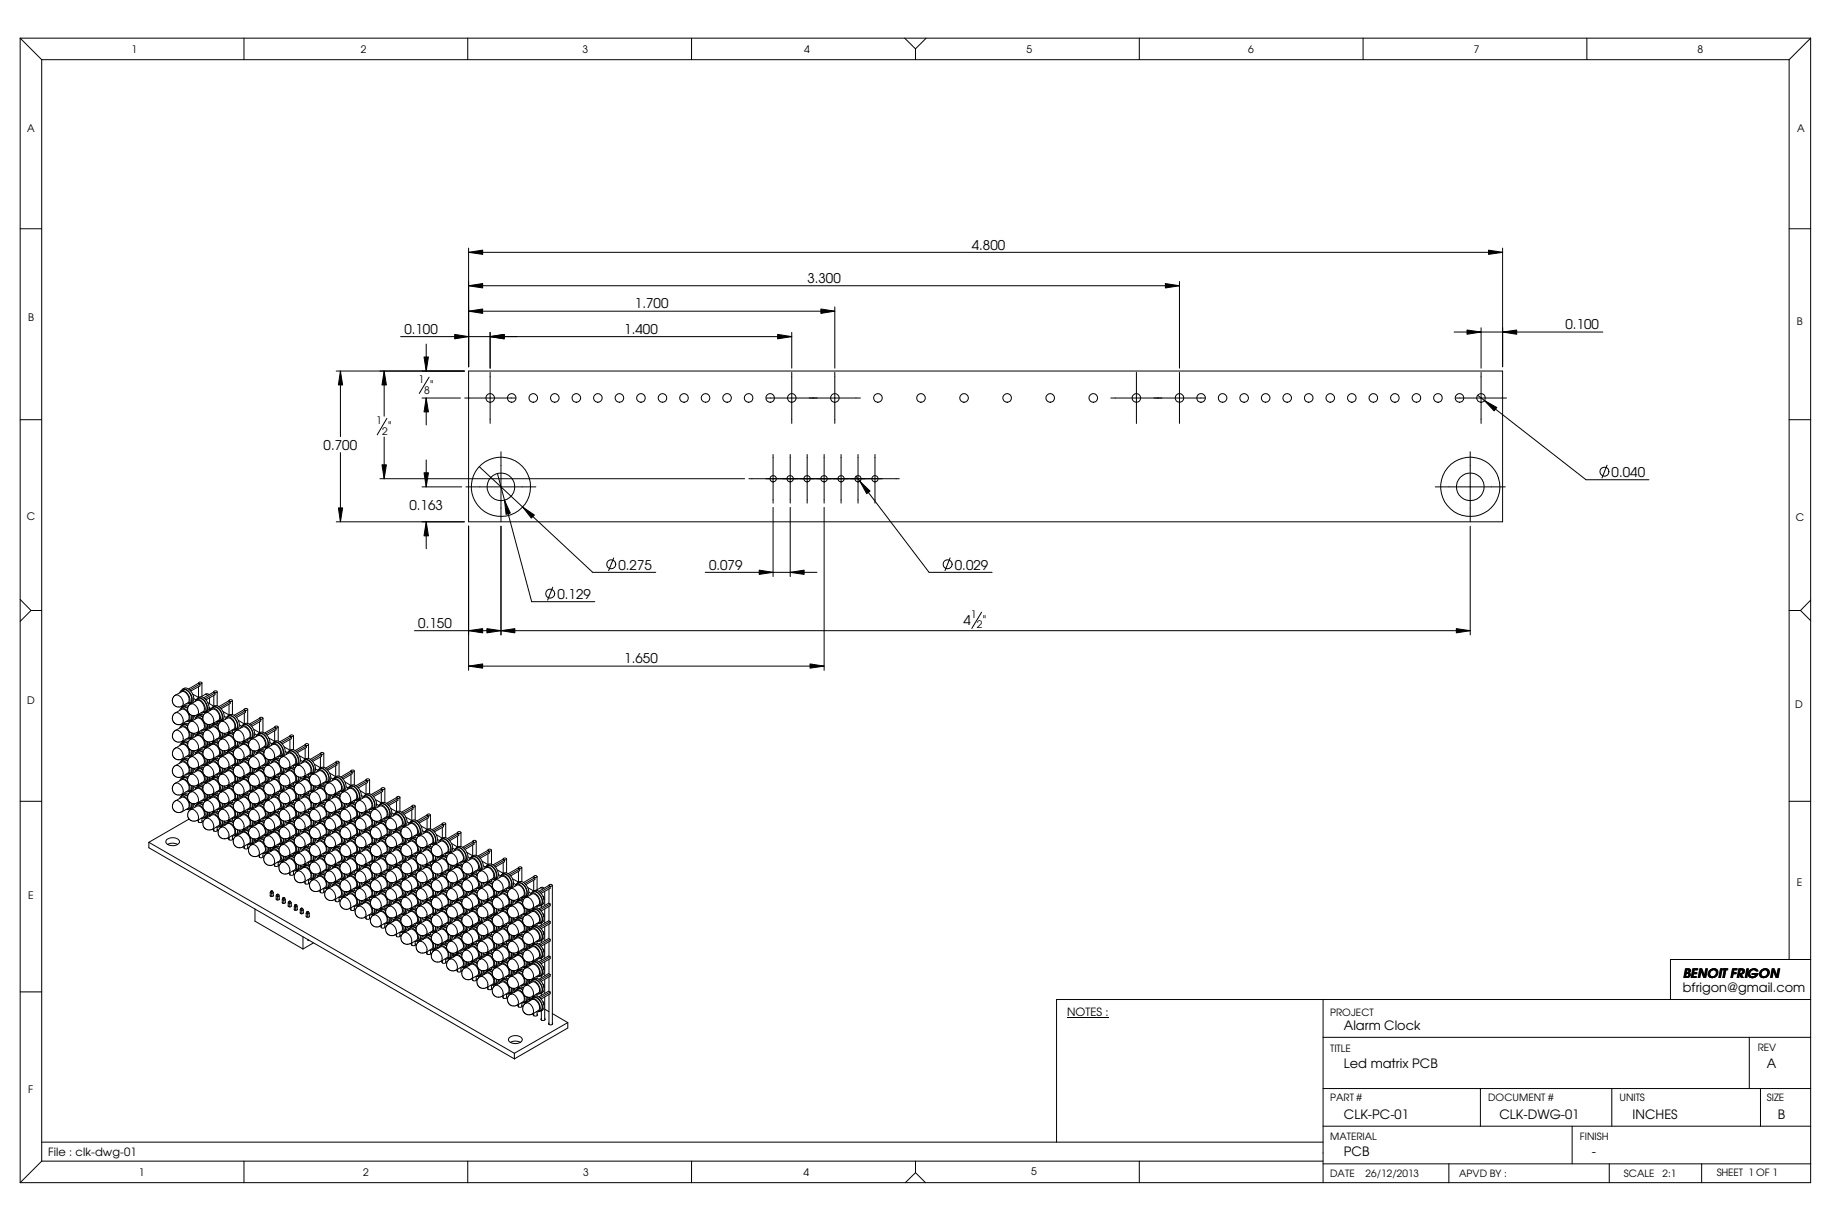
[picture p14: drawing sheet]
<svg xmlns="http://www.w3.org/2000/svg" width="457mm" height="305mm" viewBox="0 0 457 305" stroke-linecap="round" stroke-linejoin="round" font-family="sans-serif">
<defs><g id="words">
<g font-size="3.3">
<text x="242.7" y="62.3">4.800</text>
<text x="201.6" y="70.7">3.300</text>
<text x="158.5" y="77">1.700</text>
<text x="101" y="83.4">0.100</text>
<text x="155.9" y="83.4">1.400</text>
<text x="390.9" y="82.2">0.100</text>
<text x="107.4" y="97.4">&quot;</text>
<text x="96.9" y="107.7">&quot;</text>
<text x="80.8" y="112.3">0.700</text>
<text x="402.4" y="119.1">0.040</text>
<text x="102.2" y="127.2">0.163</text>
<text x="154.4" y="142.2">0.275</text>
<text x="177" y="142.2">0.079</text>
<text x="238.4" y="142.2">0.029</text>
<text x="139.2" y="149.5">0.129</text>
<text x="104.4" y="156.8">0.150</text>
<text x="240.6" y="156">4</text>
<text x="245.3" y="156">&quot;</text>
<text x="155.9" y="165.6">1.650</text>
</g>
<g font-size="3.2">
<text x="420.3" y="244.1">BENOIT FRIGON</text>
<text x="420.2" y="247.5">bfrigon@gmail.com</text>
<text x="335.6" y="257.2">Alarm Clock</text>
<text x="335.6" y="266.5">Led matrix PCB</text>
<text x="441.2" y="266.7">A</text>
<text x="335.6" y="279.4">CLK-PC-01</text>
<text x="374.4" y="279.4">CLK-DWG-01</text>
<text x="407.7" y="279.4">INCHES</text>
<text x="443.9" y="279.3">B</text>
<text x="335.6" y="288.5">PCB</text>
<text x="397.5" y="288.5">-</text>
</g>
<g font-size="2.8">
<text x="266.4" y="253.6">NOTES :</text>
<text x="12" y="288.6">File : clk-dwg-01</text>
</g>
<g font-size="2.6">
<text x="32.8" y="13.2">1</text>
<text x="90.1" y="13.2">2</text>
<text x="145.4" y="13.2">3</text>
<text x="200.8" y="13.2">4</text>
<text x="256.3" y="13.2">5</text>
<text x="311.7" y="13.2">6</text>
<text x="368" y="13.2">7</text>
<text x="423.8" y="13.2">8</text>
<text x="6.8" y="33">A</text>
<text x="448.7" y="33">A</text>
<text x="7" y="80.2">B</text>
<text x="448.7" y="81.2">B</text>
<text x="104.5" y="95.6">1</text>
<text x="105.9" y="98.3">8</text>
<text x="93.9" y="106">1</text>
<text x="95.4" y="108.5">2</text>
<text x="6.7" y="129.8">C</text>
<text x="448.4" y="130">C</text>
<text x="242.4" y="154.3">1</text>
<text x="243.9" y="156.9">2</text>
<text x="6.8" y="175.8">D</text>
<text x="448.3" y="176.7">D</text>
<text x="448.6" y="221.1">E</text>
<text x="7.1" y="224.3">E</text>
<text x="7.1" y="272.9">F</text>
<text x="34.6" y="293.6">1</text>
<text x="90.7" y="293.6">2</text>
<text x="145.6" y="293.6">3</text>
<text x="200.7" y="293.6">4</text>
<text x="257.5" y="293.4">5</text>
</g>
<g font-size="2.5">
<text x="332.1" y="253.6">PROJECT</text>
<text x="332.1" y="262.6">TITLE</text>
<text x="438.9" y="262.5">REV</text>
<text x="332.1" y="274.9">PART #</text>
<text x="371.6" y="274.9">DOCUMENT #</text>
<text x="404.4" y="274.9">UNITS</text>
<text x="441.2" y="274.9">SIZE</text>
<text x="332.1" y="284.6">MATERIAL</text>
<text x="394.5" y="284.6">FINISH</text>
<text x="332.1" y="293.7">DATE</text>
<text x="341" y="293.7">26/12/2013</text>
<text x="364.4" y="293.7">APVD BY :</text>
<text x="405.5" y="293.7">SCALE</text>
<text x="415.2" y="293.7">2:1</text>
<text x="428.7" y="293.7">SHEET 1 OF 1</text>
</g>
</g></defs>
<g fill="none" stroke="#000" stroke-width=".25">
<path d="M5 9.5v285.7M5 9.5h447.1M5 9.5l5.4 5.4M10.4 14.9v275M10.4 14.9h436.3M60.9 9.5v5.4M116.8 9.5v5.4M172.7 9.5v5.4M225.9 9.5l2.7 2.7M228.6 12.2v2.7M231.3 9.5l-2.7 2.7M284.5 9.5v5.4"/>
<path d="M340.4 9.5v5.4M396.2 9.5v5.4M446.7 14.9v224.6M452.1 9.5v285.7h-447.1M452.1 9.5l-5.4 5.4M5 57.1h5.4M446.7 57.1h5.4M117 63l3.5-.6v1.1zM117 77.7l3.5-.6v1.1zM117 71.3l3.5-.5v1.1zM117 61.9v29.7M117 63h258.2"/>
<path d="M117 77.7h91.4M117 71.3h177.5M205 77.1l3.4 .6-3.4 .5zM208.4 76.6v15.3M291 70.8l3.5 .5-3.5 .6zM294.5 70.3v21.6M371.7 62.4l3.5 .6-3.5 .5zM375.2 61.9v29.7M83.9 92.6h32.1M85 92.6l.6 3.5h-1.1zM85 92.6v16.4M95.9 92.6l.6 3.5h-1.1z"/>
<path d="M95.9 92.6v11.3M100 84h97.7M105.4 99.4h9.6M105.9 89.1h1.1l-.6 3.5zM106.4 99.4l.6 3.4h-1.1zM106.4 85.9v6.7M106.4 99.4v6.7M107.1 94.1l-2.4 4.1M113.5 83.5l3.5 .5-3.5 .6zM116 99.4h12.8M117 92.6h258.2v37.7h-258.2zM122.4 84l3.5-.5v1.1z"/>
<path d="M122.4 83v8.9M122.4 93v12.7M191.3 99.4h23.5M194.2 83.5l3.5 .5-3.5 .6zM197.7 83v8.9M197.7 93v12.7M208.4 93v12.7M277.4 99.4h23.5M283.8 93v12.7M294.5 93v12.7M363.1 82.9h37.1M363.4 99.4h12.8"/>
<path d="M366.3 82.4l3.5 .5-3.5 .5zM369 98.7l27 21.1h15.7M369.8 81.8v10.1M369.8 93v12.7M370.7 100l3.1 1.7-.7 .9zM375.2 82.9l3.5-.5v1zM5 104.8h5.4M85 113v17.3M94.9 119.5h91M95.4 116h1.1l-.6 3.5zM95.9 109.1v10.4M96.6 104.4l-2.4 4.1"/>
<path d="M105.9 118h1.1l-.6 3.5zM106.4 114.8v6.7M119.7 116.5l28.3 26.4h15.7M124.2 118.2l8.6 32h15.7M125.1 112.8v17.5M187 119.5h37.5M193 113.5v12.1M197.3 113.5v12.1M201.5 113.5v12.1M205.8 113.5v12.1M210 113.5v12.1M213.7 118.9l18.3 24h15.7"/>
<path d="M214.2 113.5v12.1M218.5 113.5v12.1M367.1 112.8v17.5M401.3 116.1l-1.3 3.2M446.7 104.8h5.4M83.9 130.3h32.1M84.5 126.8h1.1l-.6 3.5zM105.4 121.5h9.9M106.4 130.3l.6 3.5h-1.1zM106.4 130.3v6.7M116.3 121.5h17.5M117 131.3v36"/>
<path d="M125.1 131.4v27.1M126 124.9l1.4 3.2-1 .3zM130.5 126.6l2.9 2-.7 .7zM153.2 139.3l-1.2 3.2M193 126.7v17.2M197.3 126.7v17.2M205.8 126.7v40.6M214.7 120.1l2.6 2.5-.9 .6zM237.2 139.3l-1.2 3.2M358.4 121.5h17.5M367.1 131.4v27.1M5 149.6l2.7 2.8"/>
<path d="M7.7 152.4h2.7M7.7 152.4l-2.7 2.7M103.5 157.4h263.6M117 157.4l3.5-.5v1.1zM121.6 156.9l3.5 .5-3.5 .6zM125.1 157.4l3.5-.5v1.1zM138 146.6l-1.3 3.2M176.1 142.9h27.9M189.6 142.3l3.4 .6-3.4 .5zM197.3 142.9l3.5-.6v1.1zM245.1 152.8l-2.4 4.1M363.6 156.9l3.5 .5-3.5 .6z"/>
<path d="M446.7 152.4h2.9M449.6 152.4l2.5 2.5M452.1 149.8l-2.5 2.6M43.1 174.9l.2 .9 .5 .5 .9 .2 .7-.2M43.1 179.3l.2 .9 .5 .5 .9 .2 .7-.2M43.9 173.5l-.6 .4-.3 1M43.9 177.9l-.6 .5-.3 .9M43.9 173.5a1.86 1.86 0 0 1 1.7 2.6l-.2 .2M43.9 177.9l1.4-.8a1.85 1.85 0 0 1 1.6 2.7l-1.5 .9a1.81 1.81 0 0 0-1.5-2.8zM43.9 173.5l1.4-.8a1.85 1.85 0 0 1 1.6 2.7l-1.5 .9M44.9 173v-.1a.89 .89 0 0 1 .7-.5 .89 .89 0 0 1 .9 .4 2.03 2.03 0 0 1 .6 2.8l-.7 .1M44.9 177.3a.87 .87 0 0 1 .7-.6 .87 .87 0 0 1 .9 .5 2.08 2.08 0 0 1 .6 2.8l-.7 .1"/>
<path d="M45.2 172.5a1.63 1.63 0 0 1 2.5 1.2l.1 .4a1.17 1.17 0 0 1-.7 1.5M45.2 176.8a1.12 1.12 0 0 1 1.7 .1M45.3 172.4v-.1a1.19 1.19 0 0 1 1.9 .4 1.97 1.97 0 0 1 .3 2.9h-.4M45.6 172a1.72 1.72 0 0 1 2.5 1.3l.3 .9a1.13 1.13 0 0 1-.8 1.4M46.9 177.1l.2 .9 .4 .4 .9 .3 .8-.3M46.9 176.8v-.1a.94 .94 0 0 0-1.6 .1M47.1 176.4l-.2-.1a1.06 1.06 0 0 0-1.3 .1M47.7 175.7l-.6 .5-.3 .9M47.7 175.7l1.4-.8a1.85 1.85 0 0 1 1.7 2.7l-1.6 .9a1.81 1.81 0 0 0-1.5-2.8zM47.9 178.6v.3a1.01 1.01 0 0 1-.8 1.1M48 178.6v.2a.85 .85 0 0 1-.9 1.2M48.1 173.3l1.5 .8"/>
<path d="M48.4 178.7v.3a.96 .96 0 0 1-.8 .9M48.4 174.4l.5 .3M48.4 178.8l.5 .3M48.7 175.1a.89 .89 0 0 1 .7-.5 .89 .89 0 0 1 .9 .4 2.03 2.03 0 0 1 .6 2.8l-.7 .1M48.7 179.5a.87 .87 0 0 1 .7-.6 .87 .87 0 0 1 .9 .5 2.08 2.08 0 0 1 .6 2.8l-.7 .1M49 174.7a1.39 1.39 0 0 1 2.3 .8l.3 .8a1.17 1.17 0 0 1-.7 1.5M49 179a1.12 1.12 0 0 1 1.7 .1M49.1 174.6v-.1a1.15 1.15 0 0 1 1.9 .3 2.02 2.02 0 0 1 .3 3h-.4M49.4 174.2a1.67 1.67 0 0 1 2.5 1.3 1.43 1.43 0 0 1-.5 2.2M49.4 178.4l.2 .1M49.6 170.5v.1M49.6 171.4v2.7"/>
<path d="M49.6 178.3v.2M49.6 170.4l.2-.1h.5a.36 .36 0 0 1-.3 .5 .36 .36 0 0 1-.4-.4zM49.9 170.8l-2.5 1.5M49.9 170.8v.4l-2.3 1.3M49.9 170.8l-.4-.2-2.4 1.4M50.4 170.5v3.3M50.4 177.9v.5M50.7 179.3l.2 .9 .5 .4 .8 .3 .8-.3M50.7 178.9a.96 .96 0 0 0-1.6 .1M50.8 178.6l-.1-.1a1.06 1.06 0 0 0-1.3 .1M51.3 173.3a.61 .61 0 0 1 .9 .1M51.3 173.3l.5 .4"/>
<path d="M51.3 173.3l-1.1 .6M51.4 177.9l-.5 .5-.3 .9M51.4 177.9l1.6-.8a1.81 1.81 0 0 1 1.5 2.7l-1.5 .9a1.81 1.81 0 0 0-1.5-2.8zM51.5 174.7v.1M51.5 177.7v.2M51.9 175.4l1.5 .9M52.2 176.6l.5 .3M52.3 174.2v1.5M52.3 176.7v.7M52.5 177.3a.87 .87 0 0 1 .7-.6 .87 .87 0 0 1 .9 .5 2.11 2.11 0 0 1 .6 2.8l-.6 .1M52.8 176.8a1.64 1.64 0 0 1 2.5 1.3l.2 .4a1.16 1.16 0 0 1-.8 1.5M52.9 176.8a.93 .93 0 0 1 1.6-.1 2.56 2.56 0 0 1 .8 3.1l-.6 .2"/>
<path d="M53.2 176.4a1.31 1.31 0 0 1 2 .4 2.12 2.12 0 0 1 .4 2.9l-.4 .2M53.4 172.7v.1M53.4 173.6v2.7M53.5 172.5h.6l.1 .3-.7 .1-.1-.2zM53.7 173l-2.5 1.5M53.7 173v.4l-2.3 1.3M53.7 173l-.4-.2-2.5 1.4M54.2 172.7v3.5M55.3 179.9l.2 .1M55.5 179.8h.3M55.7 177.6l1.5 .9M56 178.8l.5 .3"/>
<path d="M56.3 179.5a.85 .85 0 0 1 .7-.6 .85 .85 0 0 1 .9 .5 2.08 2.08 0 0 1 .6 2.8l-.6 .1M56.6 179a1.64 1.64 0 0 1 2.5 1.3l.2 .4a1.16 1.16 0 0 1-.8 1.5M56.7 179l.1-.1a1.15 1.15 0 0 1 1.8 .3 1.97 1.97 0 0 1 .3 3h-.4M57 178.6a1.46 1.46 0 0 1 2.3 .8l.4 .9 .1 .9-.3 .6-.5 .3M57.2 174.9v.1M57.2 175.8v2.7M57.3 174.7h.6l.1 .3-.7 .1-.1-.2zM57.5 175.2l-2.5 1.5M57.5 175.2v.4l-2.3 1.3M57.5 175.2l-.4-.2-2.4 1.4M58 174.9v3.5M59.5 179.8l1.5 .9"/>
<path d="M61 177a.38 .38 0 0 1 .5-.2 .38 .38 0 0 1 .2 .4l-.4 .1-.3-.1zM61 177.1v.1M61 178v2.7M61.3 177.4l-2.5 1.4M61.3 177.4v.4l-2.2 1.3M61.3 177.4l-.4-.2-2.4 1.4M61.8 177.1v3.5M64.8 179.2a.38 .38 0 0 1 .5-.2 .38 .38 0 0 1 .2 .5h-.4zM64.8 179.3v.1M65.1 179.6l-2.5 1.4M65.1 179.6v.4l-2.2 1.3M65.1 179.6l-.4-.2-2.4 1.4"/>
<path d="M65.7 179.3v3.5M117 166.3l3.5-.6v1.1zM117 166.3h88.8M202.3 165.7l3.5 .6-3.5 .5zM43.1 196.9l.2 .8 .5 .5 .9 .3 .7-.2M43.1 192.5l.2 .8 .5 .5 .9 .3 .7-.2M43.9 199.9l-.5 .3-.3 .6v.8l.2 .5 .3 .4 .7 .3 1.1-.2M43.9 195.5l-.6 .4-.3 1M43.9 182.3l-.5 .4-.3 .6v.7l.2 .5 .3 .5 .7 .3 1.1-.2M43.9 186.7l-.5 .4-.3 .6v.7l.2 .5 .3 .5 .7 .3 1.1-.2M43.9 191.1l-.6 .4-.3 1M43.9 199.9a1.81 1.81 0 0 1 1.5 2.7"/>
<path d="M43.9 195.5a1.86 1.86 0 0 1 1.7 2.6l-.2 .1M43.9 182.3a1.81 1.81 0 0 1 1.5 2.8M43.9 186.7a1.81 1.81 0 0 1 1.5 2.8M43.9 191.1l1.4-.9a1.85 1.85 0 0 1 1.6 2.8l-1.5 .8a1.81 1.81 0 0 0-1.5-2.7zM43.9 199.9l1.4-.8a1.85 1.85 0 0 1 1.6 2.7l-1.5 .8M43.9 195.5l1.4-.9a1.85 1.85 0 0 1 1.6 2.8l-1.5 .8M43.9 182.3l1.4-.8a1.85 1.85 0 0 1 1.6 2.7l-1.5 .9M43.9 186.7l1.4-.9a1.87 1.87 0 0 1 1.6 2.8l-1.5 .9M44.9 199.3a.87 .87 0 0 1 .7-.6 .87 .87 0 0 1 .9 .4 2.08 2.08 0 0 1 .6 2.9l-.7 .1M44.9 194.9a.87 .87 0 0 1 .7-.6 .87 .87 0 0 1 .9 .4 2.08 2.08 0 0 1 .6 2.9l-.7 .1M44.9 181.7a.87 .87 0 0 1 .7-.6 .87 .87 0 0 1 .9 .5 2.08 2.08 0 0 1 .6 2.8l-.7 .1M44.9 186.1a.89 .89 0 0 1 .7-.6 .89 .89 0 0 1 .9 .5 2.08 2.08 0 0 1 .6 2.8l-.7 .1"/>
<path d="M44.9 190.5a.89 .89 0 0 1 .7-.6 .89 .89 0 0 1 .9 .5 2.03 2.03 0 0 1 .6 2.8l-.7 .1M45.2 198.8a1.12 1.12 0 0 1 1.7 0M45.2 194.4a1.12 1.12 0 0 1 1.7 0M45.2 181.2a1.12 1.12 0 0 1 1.7 .1M45.2 185.6a1.12 1.12 0 0 1 1.7 .1M45.2 190a1.16 1.16 0 0 1 1.7 0M46.9 181.5l.2 .9 .4 .4 .9 .3 .8-.3M46.9 199.1l.2 .8 .4 .5 .9 .3 .8-.3M46.9 194.7l.2 .8 .4 .5 .9 .3 .8-.3M46.9 198.7a1 1 0 0 0-1.6 .1M46.9 194.4v-.1a.94 .94 0 0 0-1.6 .1M46.9 181.1a1 1 0 0 0-1.6 .1"/>
<path d="M46.9 185.5a1 1 0 0 0-1.6 .1M46.9 189.9a.94 .94 0 0 0-1.6 .1M47 198.3l-.1-.1a1.06 1.06 0 0 0-1.3 .2M47 193.9l-.1-.1a1.06 1.06 0 0 0-1.3 .2M47 185.2l-.1-.1a.93 .93 0 0 0-1.3 .2M47 189.6l-.1-.2a1.06 1.06 0 0 0-1.3 .2M47.1 180.8l-.2-.1a1.06 1.06 0 0 0-1.3 .1M47.7 184.5l-.5 .4-.3 .5v.8l.2 .5 .9 .7 1.2-.2M47.7 180.1l-.6 .5-.3 .9M47.7 197.7l-.6 .5-.3 .9M47.7 193.3l-.6 .5-.3 .9M47.7 188.9l-.5 .4-.3 .5v.8l.2 .5 .9 .7 1.2-.2"/>
<path d="M47.7 197.7l1.4-.9a1.85 1.85 0 0 1 1.7 2.8l-1.6 .8a1.81 1.81 0 0 0-1.5-2.7zM47.7 193.3l1.4-.9a1.85 1.85 0 0 1 1.7 2.8l-1.6 .8a1.81 1.81 0 0 0-1.5-2.7zM47.7 184.5l1.4-.9a1.87 1.87 0 0 1 1.7 2.8l-1.6 .9a1.85 1.85 0 0 0-1.5-2.8zM47.7 180.1l1.4-.8a1.85 1.85 0 0 1 1.7 2.7l-1.6 .9a1.85 1.85 0 0 0-1.5-2.8zM47.7 188.9l1.4-.9a1.87 1.87 0 0 1 1.7 2.8l-1.6 .9a1.83 1.83 0 0 0-1.5-2.8zM47.9 196.2v.3a1.01 1.01 0 0 1-.8 1.1M47.9 183v.3a1.09 1.09 0 0 1-.8 1.1M47.9 187.4v.3a1.09 1.09 0 0 1-.8 1.1M47.9 191.8v.3a1.01 1.01 0 0 1-.8 1.1M48 196.2v.2a.85 .85 0 0 1-.9 1.2M48 183v.2a.9 .9 0 0 1-.9 1.2M48 187.4v.2a.9 .9 0 0 1-.9 1.2"/>
<path d="M48 191.8v.2a.9 .9 0 0 1-.9 1.2M48.4 196.3v.3a.96 .96 0 0 1-.8 .9M48.4 183.1v.3a1.07 1.07 0 0 1-.8 .9M48.4 187.5v.3a1.07 1.07 0 0 1-.8 .9M48.4 191.9v.3a1.06 1.06 0 0 1-.8 .9M48.4 196.4l.5 .3M48.4 192l.5 .3M48.4 187.6l.5 .3M48.4 183.2l.5 .3M48.7 183.9a.89 .89 0 0 1 .7-.6 .89 .89 0 0 1 .9 .5 2.08 2.08 0 0 1 .6 2.8l-.7 .1M48.7 197.1a.87 .87 0 0 1 .7-.6 .87 .87 0 0 1 .9 .4 2.08 2.08 0 0 1 .6 2.9l-.7 .1M48.7 192.7a.89 .89 0 0 1 .7-.6 .89 .89 0 0 1 .9 .5 2.03 2.03 0 0 1 .6 2.8l-.7 .1"/>
<path d="M48.7 188.3a.89 .89 0 0 1 .7-.6 .89 .89 0 0 1 .9 .5 2.08 2.08 0 0 1 .6 2.9h-.7M49 183.4a1.12 1.12 0 0 1 1.7 .1M49 196.6a1.12 1.12 0 0 1 1.7 0M49 192.2a1.08 1.08 0 0 1 1.7 0M49 187.8a1.12 1.12 0 0 1 1.7 .1M49.4 196l.2 .1M49.4 191.6l.2 .1M49.4 187.2l.2 .1M49.4 182.8l.2 .1M49.6 182.7v.2M49.6 187.1v.2M49.6 191.5v.2"/>
<path d="M49.6 195.9v.1M50.4 182.3v.5M50.4 186.7v.5M50.4 191.1v.5M50.4 195.5v.5M50.4 199.9v.4M50.7 183.7l.2 .8 .5 .5 .8 .3 .8-.3M50.7 188.1l.2 .8 .5 .5 .8 .3 .8-.3M50.7 196.9l.2 .8 .5 .5 .8 .3 .8-.3M50.7 192.5l.2 .8 .5 .5 .8 .3 .8-.3M50.7 183.3a.98 .98 0 0 0-1.6 .1M50.7 196.5a.96 .96 0 0 0-1.6 .1"/>
<path d="M50.7 192.2v-.1a.93 .93 0 0 0-1.6 .1M50.7 187.7a.93 .93 0 0 0-1.6 .1M50.8 183l-.1-.1a1.06 1.06 0 0 0-1.3 .1M50.8 196.1l-.1-.1a1.06 1.06 0 0 0-1.3 .2M50.8 191.7l-.1-.1a1.06 1.06 0 0 0-1.3 .2M50.8 187.4l-.1-.1a.98 .98 0 0 0-1.3 .1M51.4 182.3l-.5 .5-.3 .9M51.4 186.7l-.5 .5-.3 .9M51.4 199.9l-.5 .5-.3 .9M51.4 195.5l-.5 .4-.3 1M51.4 191.1l-.5 .4-.3 1M51.4 182.3l1.6-.8a1.81 1.81 0 0 1 1.5 2.7l-1.5 .9a1.81 1.81 0 0 0-1.6-2.8z"/>
<path d="M51.4 186.7l1.6-.9a1.86 1.86 0 0 1 1.7 2.7l-1.7 1a1.81 1.81 0 0 0-1.6-2.8zM51.4 199.9l1.6-.8a1.81 1.81 0 0 1 1.5 2.7l-1.5 .8a1.81 1.81 0 0 0-1.6-2.7zM51.4 195.5l1.6-.9a1.81 1.81 0 0 1 1.5 2.8l-1.5 .8a1.81 1.81 0 0 0-1.5-2.7zM51.4 191.1l1.6-.9a1.81 1.81 0 0 1 1.5 2.8l-1.5 .8a1.81 1.81 0 0 0-1.5-2.7zM51.5 182.1v.2M51.5 186.5v.2M51.5 190.9v.2M51.5 195.2v.3M51.5 199.6v.3M51.7 185.2v.3a1.09 1.09 0 0 1-.8 1.1M51.7 180.8v.3a1.09 1.09 0 0 1-.8 1.1M51.7 198.4v.3a1.09 1.09 0 0 1-.8 1.1"/>
<path d="M51.7 194v.3a1.01 1.01 0 0 1-.8 1.1M51.7 189.6v.3a1.09 1.09 0 0 1-.8 1.2M51.8 185.2v.2a.9 .9 0 0 1-.9 1.2M51.8 180.8v.2a.86 .86 0 0 1-.9 1.2M51.8 198.4v.1a.86 .86 0 0 1-.9 1.3M51.8 194v.2a.9 .9 0 0 1-.9 1.2M51.8 189.6v.2a.9 .9 0 0 1-.9 1.2M52.2 185.3l-.1 .6-.7 .6M52.2 180.9l-.1 .6-.7 .6M52.2 198.5l-.1 .6-.7 .6M52.2 194.1v.3a1.08 1.08 0 0 1-.8 .9M52.2 189.7l-.1 .6-.7 .6"/>
<path d="M52.2 198.5l.5 .4M52.2 194.2l.5 .3M52.2 189.8l.5 .3M52.2 185.4l.5 .3M52.2 181l.5 .3M52.3 181.1v.7M52.3 185.5v.7M52.3 189.9v.7M52.3 194.3v.7M52.3 198.7v.7M52.5 181.7a.87 .87 0 0 1 .7-.6 .87 .87 0 0 1 .9 .5 2.11 2.11 0 0 1 .6 2.8l-.6 .1M52.5 186.1a.89 .89 0 0 1 .8-.6 .89 .89 0 0 1 .8 .5 2.11 2.11 0 0 1 .6 2.8l-.6 .1"/>
<path d="M52.5 199.3a.87 .87 0 0 1 .7-.6 .87 .87 0 0 1 .9 .4 2.11 2.11 0 0 1 .6 2.9l-.6 .1M52.5 194.9a.87 .87 0 0 1 .7-.6 .87 .87 0 0 1 .9 .4 2.11 2.11 0 0 1 .6 2.9l-.6 .1M52.5 190.5a.89 .89 0 0 1 .8-.6 .89 .89 0 0 1 .8 .5 2.07 2.07 0 0 1 .6 2.8l-.6 .1M52.8 181.2a1.12 1.12 0 0 1 1.7 .1M52.8 185.6a1.12 1.12 0 0 1 1.7 .1M52.8 198.8a1.12 1.12 0 0 1 1.7 0M52.8 194.4a1.12 1.12 0 0 1 1.7 0M52.8 190a1.16 1.16 0 0 1 1.7 0M53.2 198.2l.2 .1M53.2 193.8l.2 .1M53.2 189.4l.2 .1M53.2 185l.2 .1"/>
<path d="M53.2 180.6l.2 .1M53.4 180.5v.2M53.4 184.9v.2M53.4 189.3v.2M53.4 193.7v.2M53.4 198.1v.1M54.2 180.1v.3M54.2 184.5v.5M54.2 188.9v.5M54.2 193.3v.5M54.2 197.7v.5M54.5 181.5l.2 .9 .5 .4 .8 .3 .8-.3"/>
<path d="M54.5 194.7l.2 .8 .5 .5 .8 .3 .8-.3M54.5 199.1l.2 .8 .5 .5 .8 .3 .8-.3M54.5 185.9l.2 .8 .5 .5 .8 .3 .8-.3M54.5 190.3l.2 .8 .5 .5 .8 .3 .8-.3M54.5 181.1a.98 .98 0 0 0-1.6 .1M54.5 185.5a.98 .98 0 0 0-1.6 .1M54.5 198.7a.98 .98 0 0 0-1.6 .1M54.5 194.3a.93 .93 0 0 0-1.6 .1M54.5 189.9a.93 .93 0 0 0-1.6 .1M54.7 180.8l-.2-.1a1.14 1.14 0 0 0-1.3 .1M54.7 185.2l-.2-.1a.99 .99 0 0 0-1.3 .2M54.7 198.3l-.2-.1a1.14 1.14 0 0 0-1.3 .2"/>
<path d="M54.7 193.9l-.2-.1a1.14 1.14 0 0 0-1.3 .2M54.7 189.6l-.2-.2a1.14 1.14 0 0 0-1.3 .2M54.9 180l-.9 .5M55.2 180.1l-.5 .5-.3 .9M55.2 193.3l-.5 .4-.3 1M55.2 197.7l-.5 .4-.3 1M55.2 184.5l-.5 .5-.3 .9M55.2 188.9l-.5 .5-.3 .9M55.2 180.1l1.6-.8a1.81 1.81 0 0 1 1.5 2.7l-1.4 .9a1.84 1.84 0 0 0-1-2.8zM55.2 193.3l1.6-.9a1.81 1.81 0 0 1 1.5 2.8l-1.4 .8a1.76 1.76 0 0 0-.7-2.5l-.3-.2zM55.2 197.7l1.6-.9a1.81 1.81 0 0 1 1.5 2.8l-1.4 .8a1.84 1.84 0 0 0-1-2.7zM55.2 184.5l1.6-.9a1.9 1.9 0 0 1 1.7 2.7l-1.6 1a1.83 1.83 0 0 0-1-2.8z"/>
<path d="M55.2 188.9l1.6-.9a1.9 1.9 0 0 1 1.7 2.7l-1.6 1a1.85 1.85 0 0 0-1.7-2.8zM55.3 184.3v.2M55.3 188.7v.2M55.3 193v.3M55.3 197.4v.3M55.5 183v.3a1.07 1.07 0 0 1-.8 1.1M55.5 187.4a1.16 1.16 0 0 1-.8 1.4M55.5 196.2a1.11 1.11 0 0 1-.8 1.4M55.5 191.8a1.11 1.11 0 0 1-.8 1.4M55.6 183v.2a.94 .94 0 0 1-.9 1.2M55.6 187.4v.2a.94 .94 0 0 1-.9 1.2M55.6 196.2v.6a.79 .79 0 0 1-.9 .8"/>
<path d="M55.6 191.8v.2a.94 .94 0 0 1-.9 1.2M56 183.1l-.1 .6-.7 .6M56 187.5l-.1 .6-.7 .6M56 196.3v.3a.98 .98 0 0 1-.8 .9M56 191.9v.3a1.09 1.09 0 0 1-.8 .9M56 196.4l.5 .3M56 192l.5 .3M56 187.6l.5 .3M56 183.2l.5 .3M56.1 183.3v.7M56.1 187.7v.7M56.1 192.1v.7"/>
<path d="M56.1 196.5v.7M56.3 192.7a.86 .86 0 0 1 .7-.6 .86 .86 0 0 1 .9 .5 2.03 2.03 0 0 1 .6 2.8l-.6 .1M56.3 197.1a.85 .85 0 0 1 .7-.6 .85 .85 0 0 1 .9 .4 2.08 2.08 0 0 1 .6 2.9l-.6 .1M56.3 183.9a.86 .86 0 0 1 .7-.6 .86 .86 0 0 1 .9 .5 2.08 2.08 0 0 1 .6 2.8l-.6 .1M56.3 188.3a.86 .86 0 0 1 .7-.6 .86 .86 0 0 1 .9 .5 2.08 2.08 0 0 1 .6 2.9h-.6M56.6 192.2a1.08 1.08 0 0 1 1.7 0M56.6 196.6a1.12 1.12 0 0 1 1.7 0M56.6 183.4a1.12 1.12 0 0 1 1.7 .1M56.6 187.8a1.12 1.12 0 0 1 1.7 .1M57 196l.2 .1M57 191.6l.2 .1M57 187.2l.2 .1"/>
<path d="M57 182.8l.2 .1M57.2 182.7v.2M57.2 187.1v.2M57.2 191.5v.2M57.2 195.9v.1M58 182.3v.5M58 186.7v.3M58 191.1v.5M58 195.5v.5M58 199.9v.4M58.3 196.9l.2 .8 .5 .5 .9 .3 .8-.3M58.3 192.5l.2 .8 .5 .5 .9 .3 .8-.3"/>
<path d="M58.3 192.2v-.1a.9 .9 0 0 0-1.6 .1M58.3 196.5a.92 .92 0 0 0-1.6 .1M58.3 183.3a.95 .95 0 0 0-1.6 .1M58.3 187.7a.9 .9 0 0 0-1.6 .1M58.5 191.7l-.2-.1a1.14 1.14 0 0 0-1.3 .2M58.5 196.1l-.2-.1a1.14 1.14 0 0 0-1.3 .2M58.5 183l-.2-.1a1.14 1.14 0 0 0-1.3 .1M58.5 187.4l-.2-.2a1.14 1.14 0 0 0-1.3 .2M58.7 186.6l-.9 .5M59.1 186.7l-.5 .4-.3 .6v.7l.2 .5 .3 .5 .7 .3h.7l.4-.3M59.1 195.5l-.6 .4-.3 1M59.1 182.3l-.5 .4-.3 .6v.7l.2 .5 .3 .5 .7 .3h.7l.4-.3"/>
<path d="M59.1 199.9l-.5 .3-.3 .6v.8l.2 .5 .3 .4 .7 .3h.7l.4-.2M59.1 191.1l-.6 .4-.3 1M59.1 186.7l1.5-.9a1.9 1.9 0 0 1 1.7 2.7l-1.6 1a1.85 1.85 0 0 0-1.6-2.8zM59.1 195.5a1.87 1.87 0 0 1 1.6 2.7M59.1 182.3l1.5-.8a1.81 1.81 0 0 1 1.5 2.7l-1.4 .9a1.85 1.85 0 0 0-1.6-2.8zM59.1 199.9l1.5-.8a1.81 1.81 0 0 1 1.5 2.7l-1.4 .8a1.85 1.85 0 0 0-1.6-2.7zM59.1 191.1a1.87 1.87 0 0 1 1.6 2.7M59.1 195.5l1.5-.9a1.81 1.81 0 0 1 1.5 2.8l-1.4 .8M59.1 191.1l1.5-.9a1.81 1.81 0 0 1 1.5 2.8l-1.4 .8M59.1 186.5l.2 .1M59.1 190.9v.2M59.1 195.2v.3"/>
<path d="M59.1 199.6v.3M59.3 186.4h.3M59.3 194a1.11 1.11 0 0 1-.8 1.4M59.3 198.4a1.11 1.11 0 0 1-.8 1.4M59.3 185.2a1.16 1.16 0 0 1-.8 1.4M59.3 189.6a1.16 1.16 0 0 1-.8 1.5M59.4 194a1.02 1.02 0 0 1-.8 1.4h-.1M59.4 198.4a1 1 0 0 1-.8 1.4h-.1M59.4 185.2a1.13 1.13 0 0 1-.5 1.4h-.4M59.4 189.6a1.13 1.13 0 0 1-.5 1.4h-.4M59.8 194.1v.3a.98 .98 0 0 1-.8 .9M59.8 198.5l-.1 .6-.7 .6"/>
<path d="M59.8 185.3l-.1 .6-.7 .6M59.8 189.7l-.1 .6-.7 .6M59.8 181l.5 .3M59.8 198.5l.5 .4M59.8 194.2l.5 .3M59.8 189.8l.5 .3M59.8 185.4l.5 .3M59.9 189.9v.7M59.9 194.3v.7M59.9 198.7v.7M60.1 186.1a.89 .89 0 0 1 .7-.6 .89 .89 0 0 1 .9 .5 2.08 2.08 0 0 1 .6 2.8l-.6 .1M60.1 194.9a.88 .88 0 0 1 .7-.6 .88 .88 0 0 1 .9 .4 2.08 2.08 0 0 1 .6 2.9l-.6 .1"/>
<path d="M60.1 181.7a.88 .88 0 0 1 .7-.6 .88 .88 0 0 1 .9 .5 2.08 2.08 0 0 1 .6 2.8l-.6 .1M60.1 199.3a.88 .88 0 0 1 .7-.6 .88 .88 0 0 1 .9 .4 2.08 2.08 0 0 1 .6 2.9l-.6 .1M60.1 190.5a.89 .89 0 0 1 .7-.6 .89 .89 0 0 1 .9 .5 2.03 2.03 0 0 1 .6 2.8l-.6 .1M60.4 185.6a1.17 1.17 0 0 1 1.7 .1M60.4 194.4a1.17 1.17 0 0 1 1.7 0M60.4 181.2a1.48 1.48 0 0 1 2.3 .8l.4 .9a1.19 1.19 0 0 1-.8 1.5M60.4 198.8a1.17 1.17 0 0 1 1.7 0M60.4 190a1.21 1.21 0 0 1 1.7 0M60.5 181.2a1.07 1.07 0 0 1 1-.5 1.07 1.07 0 0 1 .9 .7 1.97 1.97 0 0 1 .3 3h-.3M60.8 180.8a1.46 1.46 0 0 1 2.3 .8l.4 .9 .1 .9-.3 .6-.5 .3M61 184.9v.2l-.2-.1M61 189.3v.2l-.2-.1"/>
<path d="M61 193.7v.2l-.2-.1M61 198.1v.1h-.2M61.8 184.5v.5M61.8 188.9v.5M61.8 193.3v.2M61.8 197.7v.5M62.1 199.1l.2 .8 .5 .5 .9 .3 .8-.3M62.1 194.7l.2 .8 .5 .5 .9 .3 .8-.3M62.1 185.5a.9 .9 0 0 0-1.6 .1M62.1 194.3a.9 .9 0 0 0-1.6 .1M62.1 198.7a.95 .95 0 0 0-1.6 .1M62.1 189.9a.9 .9 0 0 0-1.6 .1"/>
<path d="M62.3 185.2l-.2-.1a1.05 1.05 0 0 0-1.3 .1M62.3 193.9l-.2-.1a1.14 1.14 0 0 0-1.3 .2M62.3 198.3l-.2-.1a1.14 1.14 0 0 0-1.3 .2M62.3 189.6l-.2-.2a1.14 1.14 0 0 0-1.3 .2M62.5 193.2l-.9 .5M62.9 197.7l-.6 .4-.3 1M62.9 193.3l-.6 .4-.3 1M62.9 188.9l-.5 .4-.3 .6v.7l.2 .5 .4 .5 .6 .3h.7l.4-.3M62.9 184.5l-.5 .4-.3 .6v.7l.2 .5 .4 .5 .6 .3h.7l.4-.3M62.9 197.7a1.85 1.85 0 0 1 1.6 2.7M62.9 193.3a1.87 1.87 0 0 1 1.6 2.7M62.9 197.7l1.4-.9a1.81 1.81 0 0 1 1.7 2.8l-1.5 .8"/>
<path d="M62.9 193.3l1.4-.9a1.81 1.81 0 0 1 1.7 2.8l-1.5 .8M62.9 193l.2 .2M62.9 188.9l1.4-.9a1.86 1.86 0 0 1 1.8 2.7l-1.6 1a1.87 1.87 0 0 0-1.6-2.8zM62.9 184.5l1.4-.9a1.86 1.86 0 0 1 1.8 2.7l-1.6 1a1.89 1.89 0 0 0-1.6-2.8zM62.9 197.4v.3M63.1 193h.3M63.1 187.4a1.16 1.16 0 0 1-.8 1.4M63.1 196.2a1.11 1.11 0 0 1-.8 1.4M63.1 191.8a1.11 1.11 0 0 1-.8 1.4M63.2 187.4a1.13 1.13 0 0 1-.5 1.4h-.3M63.2 196.2a1.06 1.06 0 0 1-.8 1.4M63.2 191.8a1.13 1.13 0 0 1-.5 1.4h-.3"/>
<path d="M63.6 187.5l-.1 .6-.7 .6M63.6 196.3v.3a.98 .98 0 0 1-.8 .9M63.6 191.9v.3a1.09 1.09 0 0 1-.8 .9M63.6 183.2l.5 .3M63.6 196.4l.5 .3M63.6 192l.5 .3M63.6 187.6l.5 .3M63.8 196.5v.7M63.9 197.1a.88 .88 0 0 1 .7-.6 .88 .88 0 0 1 .9 .4 2.08 2.08 0 0 1 .6 2.9l-.6 .1M63.9 192.7a.91 .91 0 0 1 1.6-.2 2.08 2.08 0 0 1 .6 2.9l-.6 .1M63.9 188.3a.89 .89 0 0 1 .7-.6 .89 .89 0 0 1 .9 .5 2.08 2.08 0 0 1 .6 2.9h-.6M63.9 183.9a.89 .89 0 0 1 .7-.6 .89 .89 0 0 1 .9 .5 2.08 2.08 0 0 1 .6 2.8l-.6 .1"/>
<path d="M64.2 196.6a1.17 1.17 0 0 1 1.7 0M64.2 192.2a1.17 1.17 0 0 1 1.7 0M64.2 187.8a1.17 1.17 0 0 1 1.7 .1M64.2 183.4a1.48 1.48 0 0 1 2.3 .8l.4 .9a1.19 1.19 0 0 1-.8 1.5M64.3 183.4a1.07 1.07 0 0 1 1-.5 1.07 1.07 0 0 1 .9 .7 1.97 1.97 0 0 1 .3 3h-.4M64.6 183a1.72 1.72 0 0 1 2.5 1.3l.2 .4a1.29 1.29 0 0 1-.7 1.8M64.8 180.2v2.7l-1.5-.9M64.8 187.1v.2l-.2-.1M64.8 191.5v.2l-.2-.1M64.8 195.9v.1h-.2M65.7 186.7v.5M65.7 191.1v.5"/>
<path d="M65.7 195.5v.5M65.7 199.9v.3M65.9 196.5a.92 .92 0 0 0-1.6 .1M65.9 192.2v-.1a.9 .9 0 0 0-1.6 .1M65.9 187.7a.9 .9 0 0 0-1.6 .1M66 196.1l-.1-.1a1.08 1.08 0 0 0-1.3 .2M66 191.7l-.1-.1a1.08 1.08 0 0 0-1.3 .2M66 187.4l-.1-.2a1.08 1.08 0 0 0-1.3 .2M66.3 199.8l-.9 .5M66.7 186.7l-.5 .4-.3 .6v.7l.2 .5 .4 .5 .6 .3 1.1-.2M66.7 199.9l-.5 .3-.3 .6v.8l.2 .5 .4 .4 .6 .3 1.1-.2M66.7 195.5l-.6 .4-.2 .4-.1 .6 .3 .8 .4 .5 .6 .3 1.1-.2"/>
<path d="M66.7 191.1l-.6 .4-.2 .4-.1 .6 .3 .8 .4 .5 .6 .3 1.1-.2M66.7 199.6l.2 .2M66.7 186.7a1.81 1.81 0 0 1 1.5 2.8M66.7 199.9a1.81 1.81 0 0 1 1.5 2.7M66.7 195.5a1.86 1.86 0 0 1 1.7 2.6l-.2 .1M66.7 191.1l1.5-.9a1.85 1.85 0 0 1 1.6 2.8l-1.6 .8a1.81 1.81 0 0 0-1.5-2.7zM66.7 186.7l1.5-.9a1.87 1.87 0 0 1 1.6 2.8l-1.6 .9M66.7 199.9l1.5-.8a1.83 1.83 0 0 1 1.6 2.7l-1.6 .8M66.7 195.5l1.5-.9a1.85 1.85 0 0 1 1.6 2.8l-1.6 .8M66.8 199.6h.4M66.9 198.4a1.11 1.11 0 0 1-.8 1.4M66.9 194a1.11 1.11 0 0 1-.8 1.4h.1a.8 .8 0 0 0 .8-.8v-.6"/>
<path d="M66.9 189.6a1.16 1.16 0 0 1-.8 1.5l.1-.1a.79 .79 0 0 0 .8-.8v-.6M67 198.4a1 1 0 0 1-.8 1.4h-.1M67.4 198.5l-.1 .6-.7 .6M67.4 194.1v.3a.98 .98 0 0 1-.8 .9M67.4 189.7l-.1 .6-.7 .6M67.4 185.4l.5 .3M67.4 198.5l.5 .4M67.4 194.2l.5 .3M67.4 189.8l.5 .3M67.7 186.1a.89 .89 0 0 1 .8-.6 .89 .89 0 0 1 .8 .5 2.08 2.08 0 0 1 .6 2.8l-.6 .1M67.7 199.3a.89 .89 0 0 1 .8-.6 .89 .89 0 0 1 .8 .4 2.08 2.08 0 0 1 .6 2.9l-.6 .1M67.7 194.9a.88 .88 0 0 1 .7-.6 .88 .88 0 0 1 .9 .4 2.08 2.08 0 0 1 .6 2.9l-.6 .1"/>
<path d="M67.7 190.5a.89 .89 0 0 1 .8-.6 .89 .89 0 0 1 .8 .5 2.03 2.03 0 0 1 .6 2.8l-.6 .1M68 198.8a1.12 1.12 0 0 1 1.7 0M68.1 185.6l.1-.1a1.19 1.19 0 0 1 1.8 .3 1.97 1.97 0 0 1 .3 3h-.4a1.47 1.47 0 0 0 .4-2.4l-.2-.3a1.25 1.25 0 0 0-2.1-.5M68.4 185.2a1.78 1.78 0 0 1 2.6 1.2l.1 .5a1.27 1.27 0 0 1-.7 1.8M68.6 181.5v.1M68.6 182.4v2.7l-1.5-.9M68.6 189.3v.2l-.2-.1M68.6 193.7v.2l-.2-.1M68.6 198.1v.1h-.2M68.6 181.4a.46 .46 0 0 1 .8 .2l-.5 .1zM68.9 181.8l-.4-.2-2.4 1.4M68.9 181.8l-2.5 1.4"/>
<path d="M68.9 181.8v.4l-2.2 1.3M69.5 181.5v3.5M69.5 188.9v.5M69.5 193.3v.5M69.5 197.7v.5M69.7 198.7a1 1 0 0 0-1.6 .1M69.7 194.3a.99 .99 0 0 0-1.7 .1 1.12 1.12 0 0 1 1.7 0M69.7 189.9a.96 .96 0 0 0-1.7 .1 1.08 1.08 0 0 1 1.7 0M69.8 198.3l-.1-.1a1.06 1.06 0 0 0-1.3 .2M69.8 193.9l-.1-.1a1.06 1.06 0 0 0-1.3 .2M69.8 189.6l-.1-.2a1.06 1.06 0 0 0-1.3 .2M70.5 197.7l-.5 .3-.3 .6v.8l.2 .5 1 .7h.7l.4-.2"/>
<path d="M70.5 193.3l-.5 .3-.3 .6v.8l.2 .5 1 .7h.7l.4-.2M70.5 188.9l-.5 .4-.3 .5v.8l.2 .5 1 .7 1.1-.2M70.5 193.3l1.5-.9a1.85 1.85 0 0 1 1.6 2.8l-1.5 .8a1.81 1.81 0 0 0-1.6-2.7zM70.5 197.7l1.5-.9a1.85 1.85 0 0 1 1.6 2.8l-1.5 .8a1.85 1.85 0 0 0-1.6-2.7zM70.5 188.9l1.5-.9a1.87 1.87 0 0 1 1.6 2.8l-1.5 .9a1.83 1.83 0 0 0-1.6-2.8zM70.7 196.2v.3a1.2 1.2 0 0 1-.8 1.1M70.7 191.8v.3a1.1 1.1 0 0 1-.8 1.1h.1a.98 .98 0 0 0 .8-1.4M70.8 196.2v.2a.85 .85 0 0 1-.9 1.2M71.2 196.3v.3a.96 .96 0 0 1-.8 .9M71.2 191.9v.3a1.06 1.06 0 0 1-.8 .9M71.2 187.6l.6 .3M71.2 196.4l.6 .3"/>
<path d="M71.2 192l.6 .3M71.5 197.1a.87 .87 0 0 1 .7-.6 .87 .87 0 0 1 .9 .4 2.08 2.08 0 0 1 .6 2.9l-.6 .1M71.5 192.7a.87 .87 0 0 1 .7-.6 .87 .87 0 0 1 .9 .4 2.08 2.08 0 0 1 .6 2.9l-.6 .1M71.5 188.3a.89 .89 0 0 1 .8-.6 .89 .89 0 0 1 .8 .5 2.08 2.08 0 0 1 .6 2.9h-.6M71.9 187.8l.1-.1a1.19 1.19 0 0 1 1.8 .3 1.97 1.97 0 0 1 .3 3l-.4 .1a1.72 1.72 0 0 0 .2-2.9l-.4-.3a1.1 1.1 0 0 0-1.7-.1M72.2 187.4a1.29 1.29 0 0 1 2 .4 2.05 2.05 0 0 1 .4 2.9l-.4 .2M72.4 183.7v.1M72.4 184.6v2.7l-1.5-.9M72.4 191.5v.2l-.2-.1M72.4 195.9v.1h-.2M72.4 183.6a.46 .46 0 0 1 .8 .2 .46 .46 0 0 1-.8-.2zM72.7 184v.4l-2.3 1.3"/>
<path d="M72.7 184l-.4-.2-2.4 1.4M72.7 184l-2.5 1.4M73.3 183.7v3.5M73.3 191.1v.5M73.3 195.5v.5M73.3 199.9v.4M73.5 196.5a.98 .98 0 0 0-1.7 .1 1.12 1.12 0 0 1 1.7 0M73.5 192.2v-.1a.98 .98 0 0 0-1.7 .1 1.12 1.12 0 0 1 1.7 0M73.7 196.1l-.2-.1a1.06 1.06 0 0 0-1.3 .2M73.7 191.7l-.2-.1a1.06 1.06 0 0 0-1.3 .2M74.3 199.9l-.5 .4-.3 .5v.8l.2 .5 1 .7 1.1-.2M74.3 195.5l-.5 .3-.3 .6v.8l.2 .5 1 .7h.7l.4-.2"/>
<path d="M74.3 191.1l-.5 .3-.3 .6v.8l.2 .5 1 .7h.7l.4-.2M74.3 199.9a1.81 1.81 0 0 1 1.6 2.7M74.3 191.1a1.9 1.9 0 0 1 1.7 2.6l-.1 .1M74.3 199.9l1.5-.9a1.86 1.86 0 0 1 1.7 2.6l-1.6 1M74.3 191.1l1.5-.9a1.81 1.81 0 0 1 1.5 2.8l-1.4 .8M74.3 195.5l1.5-.9a1.81 1.81 0 0 1 1.5 2.8l-1.4 .8a1.85 1.85 0 0 0-1.6-2.7zM74.5 198.4v.3a1.09 1.09 0 0 1-.8 1.1M74.5 194v.3a1.01 1.01 0 0 1-.8 1.1h.1a.98 .98 0 0 0 .8-1.4M74.6 198.4v.1a.86 .86 0 0 1-.9 1.3M75 198.5l-.1 .6-.7 .6M75 194.1v.3a1.08 1.08 0 0 1-.8 .9M75 189.8l.5 .3"/>
<path d="M75 198.5l.5 .4M75 194.2l.5 .3M75.3 199.3a.89 .89 0 0 1 .8-.6 .89 .89 0 0 1 .8 .4 2.08 2.08 0 0 1 .6 2.9l-.6 .1M75.3 194.9a.87 .87 0 0 1 .8-.6 .87 .87 0 0 1 .8 .4 2.08 2.08 0 0 1 .6 2.9l-.6 .1M75.3 190.5a.89 .89 0 0 1 .8-.6 .89 .89 0 0 1 .8 .5 2.03 2.03 0 0 1 .6 2.8l-.6 .1M75.6 198.8a1.12 1.12 0 0 1 1.7 0M75.6 194.4a1.12 1.12 0 0 1 1.7 0M75.7 190l.1-.1a1.13 1.13 0 0 1 1.8 .3 1.97 1.97 0 0 1 .3 3h-.4a1.42 1.42 0 0 0 .4-2.4l-.6-.7a1.14 1.14 0 0 0-1.7-.1M76 189.6a1.27 1.27 0 0 1 2 .4 2.12 2.12 0 0 1 .4 2.9l-.4 .2M76 193.8l.2 .1M76.2 185.9v.1M76.2 186.8v2.7l-1.5-.9"/>
<path d="M76.2 193.7v.1M76.2 198.1v.1h-.2M76.2 185.8l.3-.2 .5 .2a.41 .41 0 0 1-.4 .3 .41 .41 0 0 1-.4-.3zM76.5 186.2v.4l-2.2 1.3M76.5 186.2l-.3-.3-2.5 1.5M76.5 186.2l-2.5 1.4M77 185.9v3.5M77 193.3v.5M77 197.7v.5M77.3 199.1l.2 .8 .5 .5 .9 .3 .7-.3M77.3 194.7l.2 .8 .5 .5 .9 .3 .7-.3M77.3 198.7a.98 .98 0 0 0-1.6 .1"/>
<path d="M77.3 194.3a.93 .93 0 0 0-1.6 .1M77.5 198.3l-.2-.1a1.06 1.06 0 0 0-1.3 .2M77.5 193.9l-.2-.1a1.06 1.06 0 0 0-1.3 .2M78.1 197.7l-.6 .4-.3 1M78.1 193.3l-.6 .4-.3 1M78.1 197.7l1.5-.9a1.81 1.81 0 0 1 1.6 2.8l-1.5 .8a1.84 1.84 0 0 0-1-2.7zM78.1 193.3l1.5-.9a1.81 1.81 0 0 1 1.6 2.8l-1.5 .8a1.84 1.84 0 0 0-1-2.7zM78.3 196.2a1.12 1.12 0 0 1-.8 1.4M78.4 196.2v.1a.89 .89 0 0 1-.8 1.3M78.8 196.3v.3a.98 .98 0 0 1-.8 .9M78.8 192l.5 .3M78.8 196.4l.5 .3"/>
<path d="M79.1 197.1a.87 .87 0 0 1 .8-.6 .87 .87 0 0 1 .8 .4 2.11 2.11 0 0 1 .6 2.9l-.6 .1M79.1 192.7a.87 .87 0 0 1 .8-.6 .87 .87 0 0 1 .8 .4 2.11 2.11 0 0 1 .6 2.9l-.6 .1M79.5 196.6a1.12 1.12 0 0 1 1.6 0M79.5 192.2a1.64 1.64 0 0 1 2.5 1.3l.1 .4a1.16 1.16 0 0 1-.8 1.5M79.5 192.2l.1-.1a1.11 1.11 0 0 1 1.8 .3 2.03 2.03 0 0 1 .3 2.9l-.3 .1M79.8 191.8a1.31 1.31 0 0 1 2 .4 2.12 2.12 0 0 1 .4 2.9l-.4 .2M80 188.1v.1M80 189v2.7l-1.5-.9M80 195.9v.1h-.2M80.1 188l.2-.2 .5 .2a.38 .38 0 0 1-.4 .3 .38 .38 0 0 1-.3-.3zM80.3 188.3l-.4-.2-2.4 1.5M80.3 188.3l-2.5 1.5"/>
<path d="M80.3 188.3v.5l-2.2 1.3M80.9 188.1v3.5M80.9 195.5v.5M80.9 199.9v.4M81.1 196.9l.2 .8 .5 .5 .9 .3 .8-.3M81.1 196.5a.92 .92 0 0 0-1.6 .1M81.3 196.1l-.2-.1a1.14 1.14 0 0 0-1.3 .2M81.9 195.5l-.6 .4-.3 1M81.9 199.9l-.5 .3-.3 .6v.8l.2 .5 .4 .4 .6 .3h.7l.4-.2M81.9 195.5a1.87 1.87 0 0 1 1.6 2.7M81.9 199.9a1.85 1.85 0 0 1 1.6 2.7M81.9 195.5l1.5-.9a1.81 1.81 0 0 1 1.6 2.8l-1.5 .8"/>
<path d="M81.9 199.9l1.5-.9a1.9 1.9 0 0 1 1.7 2.6l-1.6 1M82.1 198.4v.3a1.07 1.07 0 0 1-.8 1.1M82.2 198.4a1.2 1.2 0 0 1-.5 1.3l-.3 .1M82.3 193l1.5 .9M82.6 198.5l-.1 .6-.7 .6M82.6 194.2l.5 .3M82.6 198.5l.5 .4M82.9 194.9a.88 .88 0 0 1 .7-.6 .88 .88 0 0 1 .9 .4 2.08 2.08 0 0 1 .6 2.9l-.6 .1M82.9 199.3a.89 .89 0 0 1 .8-.6 .89 .89 0 0 1 .8 .4 2.08 2.08 0 0 1 .6 2.9l-.6 .1M83.2 194.4a1.48 1.48 0 0 1 2.4 .8l.3 .9a1.16 1.16 0 0 1-.8 1.5M83.2 198.8a1.17 1.17 0 0 1 1.7 0M83.3 194.4a.9 .9 0 0 1 1.6-.1 2.51 2.51 0 0 1 .9 3.1l-.6 .2"/>
<path d="M83.6 194a1.32 1.32 0 0 1 2 .4 2.12 2.12 0 0 1 .4 2.9l-.4 .2M83.8 190.3v.1M83.8 191.2v2.6M83.8 198.1v.1h-.1M83.9 190.2l.5-.2 .3 .3-.6 .2zM84.1 190.5l-2.5 1.5M84.1 190.5v.5l-2.2 1.3M84.1 190.5l-.4-.2-2.4 1.5M84.7 190.3v3.5M84.7 197.7v.5M84.9 199.1l.2 .8 .5 .5 .9 .3 .8-.3M84.9 198.7a.95 .95 0 0 0-1.6 .1"/>
<path d="M85.1 198.3l-.2-.1a1.14 1.14 0 0 0-1.3 .2M85.7 197.7l-.6 .4-.3 1M85.7 197.7a1.85 1.85 0 0 1 1.6 2.7M85.7 197.7l1.5-.9a1.81 1.81 0 0 1 1.6 2.8l-1.5 .8M86.4 196.4l.6 .3M86.7 197.1a.88 .88 0 0 1 .7-.6 .88 .88 0 0 1 .9 .4 2.08 2.08 0 0 1 .6 2.9l-.6 .1M87 196.6a1.48 1.48 0 0 1 2.4 .8l.3 .9a1.19 1.19 0 0 1-.8 1.5M87.1 196.6a1.07 1.07 0 0 1 1.1-.5 1.07 1.07 0 0 1 .8 .7 1.97 1.97 0 0 1 .3 2.9l-.4 .1M87.4 196.2a1.46 1.46 0 0 1 2.3 .8l.5 1.3a1.15 1.15 0 0 1-.7 1.4M87.6 192.4l.6-.2 .3 .2-.2 .3h-.4l-.3-.1zM87.6 192.4v.2M87.6 193.4v2.6l-1.5-.8"/>
<path d="M87.9 192.7l-.4-.2-2.4 1.5M87.9 192.7l-2.5 1.5M87.9 192.7v.5l-2.2 1.3M88.5 192.4v3.6M88.5 199.9v.4M89.5 199.9l-.5 .3-.3 .6v.8l.2 .5 .4 .4 .6 .3 1.2-.2M89.5 199.9a1.81 1.81 0 0 1 1.6 2.7M89.5 199.9l1.5-.9a1.87 1.87 0 0 1 1.6 2.8l-1.5 .8M90 197.4l1.4 .9M90.2 198.5l.6 .4M90.5 199.3a.89 .89 0 0 1 .8-.6 .89 .89 0 0 1 .8 .4 2.08 2.08 0 0 1 .6 2.9l-.6 .1M90.8 198.8a1.48 1.48 0 0 1 2.4 .8l.1 .4a1.28 1.28 0 0 1-.6 2"/>
<path d="M90.9 198.8a1.07 1.07 0 0 1 1.1-.5 1.07 1.07 0 0 1 .8 .7 1.97 1.97 0 0 1 .3 2.9l-.3 .1M91.2 198.4a1.72 1.72 0 0 1 2.6 1.2l.1 .5a1.27 1.27 0 0 1-.7 1.8M91.4 194.6v.2M91.4 195.5v2.7M91.4 194.6a.38 .38 0 0 1 .5-.2 .38 .38 0 0 1 .3 .4l-.5 .1-.3-.1zM91.7 194.9l-.3-.2-2.5 1.4M91.7 194.9l-2.5 1.5M91.7 194.9v.5l-2.2 1.3M92.3 194.6v3.6M93.7 199.6l1.5 .8M95.2 196.8v.2M95.2 197.7v2.7"/>
<path d="M95.2 196.8a.46 .46 0 0 1 .9 .1l-.6 .2zM95.5 197.1l-.3-.2-2.5 1.4M95.5 197.1l-2.5 1.5M95.5 197.1v.5l-2.2 1.3M96.1 196.8v3.5M99 199.1l-2.5 1.4M99 199.1l.4 .2M99 199.1h.1M99 199.9v2.7M99.1 199l.3-.2 .5 .2a.41 .41 0 0 1-.4 .3 .41 .41 0 0 1-.4-.3zM99.4 199.3l-2.6 1.5M99.4 199.3v.5l-2.3 1.3"/>
<path d="M99.9 199.1v3.4M5 200h5.4M37.2 210.3l91.2 52.6M37.2 210.3v1.3l91.2 52.7M41.7 209.5a2.28 2.28 0 0 1 3.1 .5 1.87 1.87 0 0 1-2.9 .8 .75 .75 0 0 1-.2-1.3zM41.9 210.8l1.2-.3 1.3 .3M47.2 204.5l-10 5.8M47.7 202.1l-.5 .4-.3 .5v.8l.2 .5 .9 .7 1.2-.2M47.7 202.1l1.4-.9a1.87 1.87 0 0 1 1.7 2.8l-1.6 .9a1.85 1.85 0 0 0-1.5-2.8zM47.9 200.6v.3a1.09 1.09 0 0 1-.8 1.1M48 200.6v.1a.9 .9 0 0 1-.9 1.3M48.4 200.7v.3a1.07 1.07 0 0 1-.8 .9"/>
<path d="M48.4 200.7l.5 .4M48.7 201.5a.89 .89 0 0 1 .7-.6 .89 .89 0 0 1 .9 .4 2.08 2.08 0 0 1 .6 2.9l-.7 .1M49 201a1.12 1.12 0 0 1 1.7 0M49.4 200.4l.2 .1M49.6 204.9h-.1a.49 .49 0 0 0 .5 .5 .49 .49 0 0 0 .5-.5h-.1M49.6 200.2v.2M49.6 204.6v.6M50.4 204.3v.9M50.7 205.7l.2 .8 .5 .5 .8 .2 .8-.2M50.7 201.3l.2 .8 .5 .5 .8 .2 .8-.2M50.7 200.9a.98 .98 0 0 0-1.6 .1M50.8 200.5l-.1-.1a1.06 1.06 0 0 0-1.3 .2"/>
<path d="M51.4 204.3l-.5 .5-.3 .9M51.4 204.3l1.6-.9a1.86 1.86 0 0 1 1.7 2.6l-1.7 1.1a1.81 1.81 0 0 0-1.6-2.8zM51.5 204v.3M51.7 202.7v.4a1.09 1.09 0 0 1-.8 1.1M51.8 202.8v.1a.9 .9 0 0 1-.9 1.3M52.2 202.9l-.1 .6-.7 .6M52.2 202.9l.5 .4M52.3 203v.8M52.3 203.6l.2 .1M52.5 203.7a.89 .89 0 0 1 .8-.6 .89 .89 0 0 1 .8 .4 2.11 2.11 0 0 1 .6 2.9l-.6 .1M52.8 203.2a1.12 1.12 0 0 1 1.7 0M53.2 202.6h.2"/>
<path d="M53.4 207.1a.49 .49 0 0 0 .3 .6 .49 .49 0 0 0 .6-.4l-.1-.2M53.4 202.4v.2M53.4 206.8v.6M54.2 202.1v.4M54.2 206.5v.9M54.5 207.9l.2 .8 .5 .5 .8 .2 .8-.2M54.5 203.5l.2 .8 .5 .5 .8 .2 .8-.2M54.5 203.1a.98 .98 0 0 0-1.6 .1M54.7 202.7l-.2-.1a.99 .99 0 0 0-1.3 .2M55.2 206.5l-.5 .5-.3 .9M55.2 202.1l-.5 .5-.3 .9M55.2 206.5l1.6-.9a1.9 1.9 0 0 1 1.7 2.6l-1.6 1.1a1.85 1.85 0 0 0-1.7-2.8z"/>
<path d="M55.2 202.1l1.6-.9a1.9 1.9 0 0 1 1.7 2.6l-1.6 1.1a1.83 1.83 0 0 0-1-2.8zM55.3 201.8v.3M55.3 206.2v.3M55.5 204.9a1.16 1.16 0 0 1-.8 1.5M55.5 200.6v.3a1.07 1.07 0 0 1-.8 1.1M55.6 205v.1a.94 .94 0 0 1-.9 1.3M55.6 200.6v.1a.94 .94 0 0 1-.9 1.3M56 205.1l-.1 .6-.7 .6M56 200.7l-.1 .6-.7 .6M56 205.1l.5 .3M56 200.7l.5 .4M56.1 205.8l.2 .1a.86 .86 0 0 1 .7-.6 .86 .86 0 0 1 .9 .4 2.08 2.08 0 0 1 .6 2.9l-.6 .1"/>
<path d="M56.1 200.8v.8M56.1 205.2v.8M56.3 201.5a.86 .86 0 0 1 .7-.6 .86 .86 0 0 1 .9 .4 2.08 2.08 0 0 1 .6 2.9l-.6 .1M56.6 205.4a1.12 1.12 0 0 1 1.7 0M56.6 201a1.12 1.12 0 0 1 1.7 0M57 204.8l.2 .1M57 200.4l.2 .1M57.2 209.3l-.1 .2 .3 .2 .7-.2-.1-.2M57.2 200.2v.2M57.2 204.6v.3M57.2 209v.6M58 204.3v.4"/>
<path d="M58 208.7v.9M58.3 210.1l.2 .8 .5 .5 .9 .3 .8-.3M58.3 205.3a.9 .9 0 0 0-1.6 .1M58.3 200.9a.95 .95 0 0 0-1.6 .1M58.5 204.9l-.2-.1a1.14 1.14 0 0 0-1.3 .2M58.5 200.5l-.2-.1a1.14 1.14 0 0 0-1.3 .2M59.1 208.7l-.6 .4-.3 1M59.1 204.3l-.5 .3-.3 .6v.8l.2 .5 .3 .4 .7 .3h.7l.4-.2M59.1 208.7a1.87 1.87 0 0 1 1.6 2.7M59.1 204.3l1.5-.9a1.9 1.9 0 0 1 1.7 2.6l-1.6 1.1a1.85 1.85 0 0 0-1.6-2.8zM59.1 208.7l1.5-.9a1.81 1.81 0 0 1 1.5 2.8l-1.4 .8M59.1 204v.3"/>
<path d="M59.1 208.4v.3M59.3 207.1a1.16 1.16 0 0 1-.8 1.5M59.3 202.7a1.16 1.16 0 0 1-.8 1.5M59.4 207.2a1.13 1.13 0 0 1-.5 1.3l-.4 .1M59.4 202.8a1.13 1.13 0 0 1-.5 1.3l-.4 .1M59.8 207.3l-.1 .6-.7 .6M59.8 202.9l-.1 .6-.7 .6M59.8 207.3l.5 .3M59.8 202.9l.5 .4M59.9 208l.2 .1a.89 .89 0 0 1 .7-.6 .89 .89 0 0 1 .9 .4 2.03 2.03 0 0 1 .6 2.9l-.6 .1M59.9 203v.8M59.9 207.4v.8"/>
<path d="M60.1 203.7a.89 .89 0 0 1 .7-.6 .89 .89 0 0 1 .9 .4 2.08 2.08 0 0 1 .6 2.9l-.6 .1M60.4 207.6a1.21 1.21 0 0 1 1.7 0M60.4 203.2a1.17 1.17 0 0 1 1.7 0M61 211.5l-.1 .3 .3 .1 .7-.1-.1-.3M61 202.4v.2h-.2M61 206.8v.3l-.2-.2M61 211.2v.6M61.8 202.1v.4M61.8 206.5v.4M61.8 210.9v.9M62.1 212.3l.2 .8 .5 .5 .9 .3 .8-.3M62.1 207.5a.9 .9 0 0 0-1.6 .1"/>
<path d="M62.1 203.1a.9 .9 0 0 0-1.6 .1M62.3 207.1l-.2-.1a1.14 1.14 0 0 0-1.3 .2M62.3 202.7l-.2-.1a1.05 1.05 0 0 0-1.3 .2M62.9 206.5l-.5 .3-.3 .6v.8l.2 .5 .4 .4 .6 .3h.7l.4-.2M62.9 210.9l-.6 .4-.3 1M62.9 202.1l-.5 .3-.3 .6v.8l.2 .5 .4 .4 .6 .3h.7l.4-.2M62.9 210.9a1.87 1.87 0 0 1 1.6 2.7M62.9 210.9l1.4-.9a1.81 1.81 0 0 1 1.7 2.8l-1.5 .8M62.9 206.5l1.4-.9a1.86 1.86 0 0 1 1.8 2.6l-1.6 1.1a1.87 1.87 0 0 0-1.6-2.8zM62.9 202.1l1.4-.9a1.86 1.86 0 0 1 1.8 2.6l-1.6 1.1a1.89 1.89 0 0 0-1.6-2.8zM62.9 201.8v.3M62.9 206.2v.3"/>
<path d="M62.9 210.6v.3M63.1 200.6v.3a1.07 1.07 0 0 1-.8 1.1M63.1 209.3a1.11 1.11 0 0 1-.8 1.5M63.1 204.9a1.16 1.16 0 0 1-.8 1.5M63.2 200.6a1.13 1.13 0 0 1-.5 1.3l-.3 .1M63.2 209.4a1.13 1.13 0 0 1-.5 1.3l-.3 .1M63.2 205a1.13 1.13 0 0 1-.5 1.3l-.3 .1M63.6 200.7l-.1 .6-.7 .6M63.6 209.5v.2a1.09 1.09 0 0 1-.8 1M63.6 205.1l-.1 .6-.7 .6M63.6 209.5l.5 .3M63.6 205.1l.5 .3"/>
<path d="M63.6 200.7l.5 .4M63.8 210.2l.1 .1a.91 .91 0 0 1 1.6-.2 2.08 2.08 0 0 1 .6 2.9h-.6M63.8 200.8v.8M63.8 205.2v.8M63.8 209.6v.8M63.9 205.9a.89 .89 0 0 1 .7-.6 .89 .89 0 0 1 .9 .4 2.08 2.08 0 0 1 .6 2.9l-.6 .1M63.9 201.5a.89 .89 0 0 1 .7-.6 .89 .89 0 0 1 .9 .4 2.08 2.08 0 0 1 .6 2.9l-.6 .1M64.2 205.4a1.17 1.17 0 0 1 1.7 0M64.2 209.8a1.17 1.17 0 0 1 1.7 0M64.2 201a1.17 1.17 0 0 1 1.7 0M64.6 200.4l.2 .1M64.8 213.6l-.1 .4 .3 .1 .6-.1 .1-.4"/>
<path d="M64.8 200.2v.2M64.8 204.6v.3l-.2-.1M64.8 209v.3l-.2-.2M64.8 213.4v.6M65.7 204.3v.4M65.7 208.7v.4M65.7 213.1v.9M65.9 205.3a.9 .9 0 0 0-1.6 .1M65.9 209.7a.9 .9 0 0 0-1.6 .1M65.9 200.9a.95 .95 0 0 0-1.6 .1M66 204.9l-.1-.1a1.08 1.08 0 0 0-1.3 .2M66 209.3l-.1-.1a1.08 1.08 0 0 0-1.3 .2"/>
<path d="M66.1 200.5l-.2-.1a1.08 1.08 0 0 0-1.3 .2M66.7 204.3l-.5 .3-.3 .6v.8l.2 .5 .4 .4 .6 .3 1.1-.1M66.7 213.1l-.6 .4-.2 .4-.1 .6 .3 .8 .4 .4 .6 .3 1.1-.1M66.7 208.7l-.6 .4-.2 .4-.1 .6 .3 .8 .4 .4 .6 .3 1.1-.1M66.7 204.3a1.81 1.81 0 0 1 1.5 2.8M66.7 208.7a1.86 1.86 0 0 1 1.7 2.6l-.2 .1M66.7 204.3l1.5-.9a1.87 1.87 0 0 1 1.6 2.8l-1.6 .9M66.7 208.7l1.5-.9a1.85 1.85 0 0 1 1.6 2.8l-1.6 .8M66.7 204v.3M66.7 208.4v.3M66.7 212.8v.3M66.7 213l1.5-.8a1.85 1.85 0 0 1 1.6 2.8l-1.6 .8a1.85 1.85 0 0 0-1.5-2.8z"/>
<path d="M66.9 207.1a1.16 1.16 0 0 1-.8 1.5M66.9 211.5a1.11 1.11 0 0 1-.8 1.5h.1a.8 .8 0 0 0 .8-.9v-.5M66.9 202.7a1.16 1.16 0 0 1-.8 1.5h.1a.79 .79 0 0 0 .8-.8v-.6M67 207.2a1.13 1.13 0 0 1-.5 1.3l-.4 .1M67.4 207.3l-.1 .6-.7 .6M67.4 211.6v.3a.98 .98 0 0 1-.8 1M67.4 202.9l-.1 .6-.7 .6M67.4 211.8l.5 .2M67.4 207.3l.5 .3M67.4 202.9l.5 .3M67.6 212.4l.1 .1a.88 .88 0 0 1 .7-.6 .88 .88 0 0 1 .9 .4 2.08 2.08 0 0 1 .6 2.9h-.6M67.6 203v.8"/>
<path d="M67.6 207.4v.8M67.6 211.8v.8M67.7 203.7a.89 .89 0 0 1 .8-.6 .89 .89 0 0 1 .8 .4 2.08 2.08 0 0 1 .6 2.9l-.6 .1M67.7 208.1a.89 .89 0 0 1 .8-.6 .89 .89 0 0 1 .8 .4 2.03 2.03 0 0 1 .6 2.9l-.6 .1M68 203.2a1.12 1.12 0 0 1 1.7 0M68 207.6a1.08 1.08 0 0 1 1.7 0M68.6 215.8a.45 .45 0 0 0 .4 .5 .45 .45 0 0 0 .5-.5M68.6 202.4v.2h-.2M68.6 206.8v.3l-.2-.2M68.6 211.2v.3l-.2-.2M68.6 215.6v.6M69.5 202.1v.4"/>
<path d="M69.5 206.5v.3M69.5 210.9v.4M69.5 215.3v.9M69.7 203.1a.94 .94 0 0 0-1.6 .1M69.7 211.9a.99 .99 0 0 0-1.7 .1 1.12 1.12 0 0 1 1.7 0M69.7 207.5a.94 .94 0 0 0-1.6 .1M69.8 202.7l-.1-.1a.98 .98 0 0 0-1.3 .2M69.8 211.5l-.1-.1a1.06 1.06 0 0 0-1.3 .2M69.8 207.1l-.1-.1a1.06 1.06 0 0 0-1.3 .2M70.1 206.4l-.9 .5M70.5 206.5l-.5 .4-.3 .5v.8l.2 .5 1 .7 1.1-.2M70.5 202.1l-.5 .4-.3 .5v.8l.2 .5 1 .7 1.1-.2"/>
<path d="M70.5 210.9l-.5 .3-.3 .6v.8l.2 .5 1 .7h.7l.4-.2M70.5 215.3l-.5 .3-.3 .6v.8l.2 .5 1 .7h.7l.4-.2M70.5 206.2l.2 .2M70.5 210.9l1.5-.9a1.85 1.85 0 0 1 1.6 2.8l-1.5 .8a1.81 1.81 0 0 0-1.6-2.7zM70.5 215.3a1.81 1.81 0 0 1 1.6 2.7M70.5 215.3l1.5-.9a1.85 1.85 0 0 1 1.6 2.8l-1.5 .8M70.5 210.6v.3M70.5 215v.3M70.5 206.5l1.5-.9a1.85 1.85 0 0 1 1.6 2.8l-1.5 .9a1.83 1.83 0 0 0-1.6-2.8zM70.5 202.1l1.5-.9a1.87 1.87 0 0 1 1.6 2.8l-1.5 .9a1.85 1.85 0 0 0-1.6-2.8zM70.7 206.1l.3 .1M70.7 200.5v.4a1.2 1.2 0 0 1-.8 1.1"/>
<path d="M70.7 204.9v.4a1.2 1.2 0 0 1-.8 1.1M70.7 213.7v.4a1.2 1.2 0 0 1-.8 1.1M70.7 209.3v.4a1.1 1.1 0 0 1-.8 1.1h.1a.98 .98 0 0 0 .8-1.4M70.8 200.6v.1a.9 .9 0 0 1-.9 1.3M70.8 205v.1a.9 .9 0 0 1-.9 1.3M70.8 213.8v.2a.85 .85 0 0 1-.9 1.1M71.2 200.7v.3a1.07 1.07 0 0 1-.8 .9M71.2 205.1v.3a1.07 1.07 0 0 1-.8 .9M71.2 213.8v.3a.96 .96 0 0 1-.8 1M71.2 209.5v.2a1.06 1.06 0 0 1-.8 1M71.2 214l.6 .2M71.2 209.5l.6 .3"/>
<path d="M71.2 205.1l.6 .3M71.2 200.7l.6 .4M71.4 214.6l.1 .1a.87 .87 0 0 1 .7-.7 .87 .87 0 0 1 .9 .5 2.08 2.08 0 0 1 .6 2.9h-.6M71.4 209.6v.8M71.4 214v.8M71.5 205.9a.89 .89 0 0 1 .8-.6 .89 .89 0 0 1 .8 .4 2.08 2.08 0 0 1 .6 2.9l-.6 .1M71.5 201.5a.89 .89 0 0 1 .8-.6 .89 .89 0 0 1 .8 .4 2.08 2.08 0 0 1 .6 2.9l-.6 .1M71.5 210.3a.87 .87 0 0 1 .7-.7 .87 .87 0 0 1 .9 .5 2.08 2.08 0 0 1 .6 2.9h-.6M71.8 201a1.12 1.12 0 0 1 1.7 0M71.8 214.2a1.12 1.12 0 0 1 1.7 0M72.2 213.5l.2 .2M72.2 200.4l.2 .1"/>
<path d="M72.4 218v.4M72.4 200.2v.2M72.4 204.6v.3l-.2-.1M72.4 209v.3l-.2-.2M72.4 213.4v.2M72.4 217.8v.6M73.3 218a.48 .48 0 0 1-.3 .6 .48 .48 0 0 1-.6-.2M73.3 204.3v.4M73.3 208.7v.4M73.3 213.1v.2M73.3 217.5v.9M73.5 205.3a.95 .95 0 0 0-1.7 .1 1.12 1.12 0 0 1 1.7 0"/>
<path d="M73.5 200.9a.98 .98 0 0 0-1.6 .1M73.5 209.7a.98 .98 0 0 0-1.7 .1 1.12 1.12 0 0 1 1.7 0M73.5 214.1a.96 .96 0 0 0-1.6 0M73.7 204.9l-.2-.1a1.06 1.06 0 0 0-1.3 .2M73.7 200.5l-.2-.1a.93 .93 0 0 0-1.3 .2M73.7 209.3l-.2-.1a1.06 1.06 0 0 0-1.3 .2M73.7 213.7l-.2-.1a1.06 1.06 0 0 0-1.3 .2M73.9 213l-.9 .5M74.3 217.5l-.5 .3-.3 .6v.8l.2 .5 1 .6 1.1-.1M74.3 204.3l-.5 .4-.3 .5v.8l.2 .5 1 .7 1.1-.2M74.3 208.7l-.5 .3-.3 .6v.8l.2 .5 1 .7h.7l.4-.2M74.3 213.1l-.5 .3-.3 .6v.8l.2 .5 1 .7h.7l.4-.2"/>
<path d="M74.3 212.8l.2 .1M74.3 208.7l1.5-.9a1.81 1.81 0 0 1 1.5 2.8l-1.4 .8a1.81 1.81 0 0 0-1.6-2.7zM74.3 213.1a1.9 1.9 0 0 1 1.7 2.6l-.1 .1M74.3 213.1l1.5-.9a1.81 1.81 0 0 1 1.5 2.8l-1.4 .8M74.3 217.2v.3M74.3 217.4l1.5-.8a1.86 1.86 0 0 1 1.7 2.6l-1.6 1a1.85 1.85 0 0 0-1.6-2.8zM74.3 204.3l1.5-.9a1.86 1.86 0 0 1 1.7 2.6l-1.6 1.1a1.83 1.83 0 0 0-1.6-2.8zM74.5 212.7l.3 .1M74.5 207.1v.4a1.09 1.09 0 0 1-.8 1.1M74.5 202.7v.4a1.09 1.09 0 0 1-.8 1.1h.1a.98 .98 0 0 0 .8-1.4M74.5 211.5v.4a1.01 1.01 0 0 1-.8 1.1M74.5 215.9v.4a1.09 1.09 0 0 1-.8 1.1l.1-.1a.96 .96 0 0 0 .8-1.3"/>
<path d="M74.6 207.2v.1a.9 .9 0 0 1-.9 1.3M74.6 211.6v.2a.85 .85 0 0 1-.9 1.1M75 207.3l-.1 .6-.7 .6M75 202.9l-.1 .6-.7 .6M75 211.6v.3a1.08 1.08 0 0 1-.8 1M75 216l-.1 .7-.7 .6M75 216.1l.5 .4M75 211.8l.5 .2M75 207.3l.5 .3M75 202.9l.5 .3M75.1 216.8h.2a.89 .89 0 0 1 .8-.5 .89 .89 0 0 1 .8 .4 2.08 2.08 0 0 1 .6 2.9h-.6M75.1 216.2v.8"/>
<path d="M75.3 203.7a.89 .89 0 0 1 .8-.6 .89 .89 0 0 1 .8 .4 2.08 2.08 0 0 1 .6 2.9l-.6 .1M75.3 208.1a.89 .89 0 0 1 .8-.6 .89 .89 0 0 1 .8 .4 2.03 2.03 0 0 1 .6 2.9h-.6M75.3 212.5a.87 .87 0 0 1 .8-.7 .87 .87 0 0 1 .8 .5 2.08 2.08 0 0 1 .6 2.9h-.6M75.6 216.4a1.12 1.12 0 0 1 1.7 0M75.6 203.2a1.12 1.12 0 0 1 1.7 0M75.6 207.6a1.08 1.08 0 0 1 1.7 0M75.6 212a1.12 1.12 0 0 1 1.7 0M76 215.7l.2 .2M76.2 202.4v.2h-.2M76.2 206.8v.3l-.2-.2M76.2 211.2v.2l-.2-.1M76.2 215.6v.2"/>
<path d="M77 202.1v.4M77 206.5v.4M77 210.9v.4M77 215.3v.4M77 219.7v.9M77.3 212.3l.2 .8 .5 .5 .9 .2 .7-.2M77.3 216.7l.2 .8 .5 .5 .9 .2 .7-.2M77.3 216.3v-.1a.98 .98 0 0 0-1.6 .1M77.3 203.1a.93 .93 0 0 0-1.6 .1M77.3 207.5a.93 .93 0 0 0-1.6 .1M77.3 211.9a.93 .93 0 0 0-1.6 .1M77.5 215.9l-.2-.1a1.06 1.06 0 0 0-1.3 .2"/>
<path d="M77.5 202.7l-.2-.1a.98 .98 0 0 0-1.3 .2M77.5 207.1l-.2-.1a1.06 1.06 0 0 0-1.3 .2M77.5 211.5l-.2-.1a1.06 1.06 0 0 0-1.3 .2M78.1 210.9l-.6 .4-.3 1M78.1 215.3l-.6 .4-.3 1M78.1 219.7l-.5 .3-.3 .6v.8l.2 .5 1 .6 1.1-.1M78.1 206.5l-.5 .3-.3 .6v.8l.2 .5 1 .7 1.1-.2M78.1 202.1l-.5 .3-.3 .6v.8l.2 .5 1 .7 1.1-.2M78.1 210.9l1.5-.9a1.81 1.81 0 0 1 1.6 2.8l-1.5 .8a1.84 1.84 0 0 0-1-2.7zM78.1 215.3a1.81 1.81 0 0 1 1.6 2.7M78.1 219.7l1.5-.9a1.86 1.86 0 0 1 1.7 2.6l-1.6 1a1.83 1.83 0 0 0-1-2.7zM78.1 206.5l1.5-.9a1.81 1.81 0 0 1 1.6 2.8l-1.5 .9a1.81 1.81 0 0 0-1.6-2.8z"/>
<path d="M78.1 202.1l1.5-.9a1.86 1.86 0 0 1 1.7 2.6l-1.6 1.1a1.83 1.83 0 0 0-1-2.8zM78.1 215.3l1.5-.9a1.81 1.81 0 0 1 1.6 2.8l-1.5 .8M78.3 200.5a1.18 1.18 0 0 1-.8 1.5M78.3 218.1a1.18 1.18 0 0 1-.8 1.5M78.3 204.9a1.18 1.18 0 0 1-.8 1.5M78.3 209.3a1.12 1.12 0 0 1-.8 1.5h.1a.98 .98 0 0 0 .8-1.4M78.3 213.7a1.12 1.12 0 0 1-.8 1.5M78.4 200.6v.1a.94 .94 0 0 1-.8 1.3M78.4 218.1v.2a.94 .94 0 0 1-.8 1.2M78.4 205v.1a.94 .94 0 0 1-.8 1.3M78.4 213.8v.1a.89 .89 0 0 1-.8 1.2M78.7 218.9l.4 .1a.89 .89 0 0 1 .8-.5 .89 .89 0 0 1 .8 .4 2.11 2.11 0 0 1 .6 2.9h-.6"/>
<path d="M78.8 200.7l-.1 .6-.7 .6M78.8 218.2l-.1 .7-.7 .6M78.8 205.1l-.1 .6-.7 .6M78.8 209.5v.2a1.09 1.09 0 0 1-.8 1M78.8 213.8v.3a.98 .98 0 0 1-.8 1M78.8 218.3l.5 .4M78.8 214l.5 .2M78.8 209.5l.5 .3M78.8 205.1l.5 .3M78.8 200.7l.5 .4M79.1 210.3a.87 .87 0 0 1 .8-.7 .87 .87 0 0 1 .8 .5 2.11 2.11 0 0 1 .6 2.9h-.6M79.1 214.7a.87 .87 0 0 1 .8-.7 .87 .87 0 0 1 .8 .5 2.11 2.11 0 0 1 .6 2.9h-.6"/>
<path d="M79.1 205.9a.89 .89 0 0 1 .8-.6 .89 .89 0 0 1 .8 .4 2.11 2.11 0 0 1 .6 2.9l-.6 .1M79.1 201.5a.89 .89 0 0 1 .8-.6 .89 .89 0 0 1 .8 .4 2.11 2.11 0 0 1 .6 2.9l-.6 .1M79.5 209.8a1.12 1.12 0 0 1 1.6 0M79.5 214.2a1.12 1.12 0 0 1 1.6 0M79.5 218.6a1.12 1.12 0 0 1 1.6 0M79.5 205.4a1.12 1.12 0 0 1 1.6 0M79.5 201a1.12 1.12 0 0 1 1.6 0M79.8 217.9l.3 .2M79.8 213.5l.3 .2M79.8 200.4l.3 .1M80 200.2v.2M80 204.6v.3l-.2-.2"/>
<path d="M80 209v.3l-.2-.2M80 213.4v.2M80 217.8v.2M80.9 204.3v.4M80.9 208.7v.4M80.9 213.1v.4M80.9 217.5v.4M81.1 210.1l.2 .8 .5 .5 .9 .3 .8-.3M81.1 214.5l.2 .8 .5 .5 .9 .3 .8-.3M81.1 209.7a.9 .9 0 0 0-1.6 .1M81.1 214.1v-.1a.95 .95 0 0 0-1.6 .1M81.1 218.5v-.1a.95 .95 0 0 0-1.6 .1"/>
<path d="M81.1 205.3a.9 .9 0 0 0-1.6 .1M81.1 200.9a.95 .95 0 0 0-1.6 .1M81.3 209.3l-.2-.1a1.14 1.14 0 0 0-1.3 .2M81.3 213.7l-.2-.1a1.14 1.14 0 0 0-1.3 .2M81.3 218.1l-.2-.1a.99 .99 0 0 0-1.3 .2M81.3 204.9l-.2-.1a1.14 1.14 0 0 0-1.3 .2M81.3 200.5l-.2-.1a.99 .99 0 0 0-1.3 .2M81.9 204.3l-.5 .3-.3 .6v.8l.2 .5 .4 .4 .6 .3h.7l.4-.2M81.9 208.7l-.6 .4-.3 1M81.9 213.1l-.6 .4-.3 1M81.9 217.5l-.5 .3-.3 .6v.8l.2 .5 .4 .4 .6 .3h.7l.4-.2M81.9 204.3l1.5-.9a1.9 1.9 0 0 1 1.7 2.6l-1.6 1.1a1.85 1.85 0 0 0-1.6-2.8z"/>
<path d="M81.9 208.7a1.87 1.87 0 0 1 1.6 2.7M81.9 213.1a1.87 1.87 0 0 1 1.6 2.7M81.9 217.5l1.5-.9a1.9 1.9 0 0 1 1.7 2.6l-1.6 1a1.85 1.85 0 0 0-1.6-2.7zM81.9 208.7l1.5-.9a1.81 1.81 0 0 1 1.6 2.8l-1.5 .8M81.9 213.1l1.5-.9a1.81 1.81 0 0 1 1.6 2.8l-1.5 .8M82.1 211.5a1.11 1.11 0 0 1-.8 1.5M82.1 215.9v.4a1.07 1.07 0 0 1-.8 1.1M82.1 207.1a1.16 1.16 0 0 1-.8 1.5M82.1 202.7a1.16 1.16 0 0 1-.8 1.5M82.2 211.6a1.02 1.02 0 0 1-.8 1.4v-.1M82.2 215.9a1.2 1.2 0 0 1-.5 1.4h-.3M82.2 207.2a1.2 1.2 0 0 1-.5 1.3l-.3 .1"/>
<path d="M82.2 202.8a1.2 1.2 0 0 1-.5 1.3l-.3 .1M82.6 211.6v.3a.98 .98 0 0 1-.8 1M82.6 216l-.1 .7-.7 .6M82.6 207.3v.2a1.09 1.09 0 0 1-.8 1M82.6 202.9l-.1 .6-.7 .6M82.6 216.1l.5 .4M82.6 211.8l.5 .2M82.6 207.3l.5 .3M82.6 202.9l.5 .3M82.9 203.7a.89 .89 0 0 1 .8-.6 .89 .89 0 0 1 .8 .4 2.08 2.08 0 0 1 .6 2.9l-.6 .1M82.9 208.1a.89 .89 0 0 1 .8-.6 .89 .89 0 0 1 .8 .4 2.03 2.03 0 0 1 .6 2.9h-.6M82.9 212.5a.88 .88 0 0 1 .7-.6 .88 .88 0 0 1 .9 .4 2.08 2.08 0 0 1 .6 2.9h-.6"/>
<path d="M82.9 216.9v-.1a.89 .89 0 0 1 .8-.5 .89 .89 0 0 1 .8 .4 2.08 2.08 0 0 1 .6 2.9h-.6M83.2 203.2a1.17 1.17 0 0 1 1.7 0M83.2 207.6a1.12 1.12 0 0 1 1.7 0M83.2 212a1.17 1.17 0 0 1 1.7 0M83.2 216.4a1.17 1.17 0 0 1 1.7 0M83.7 215.7l.1 .2M83.8 202.4v.2h-.1M83.8 206.8v.3l-.1-.2M83.8 211.2v.2l-.1-.1M83.8 215.6v.2M84.7 202.1v.4M84.7 206.5v.4"/>
<path d="M84.7 210.9v.4M84.7 215.3v.4M84.7 219.7v.4M84.9 212.3l.2 .8 .5 .5 .9 .3 .8-.3M84.9 216.7l.2 .8 .5 .5 .9 .3 .8-.3M84.9 203.1a.9 .9 0 0 0-1.6 .1M84.9 207.5a.9 .9 0 0 0-1.6 .1M84.9 211.9a.9 .9 0 0 0-1.6 .1M84.9 216.3v-.1a.95 .95 0 0 0-1.6 .1M85.1 202.7l-.2-.1a1.05 1.05 0 0 0-1.3 .2M85.1 207.1l-.2-.1a1.14 1.14 0 0 0-1.3 .2M85.1 211.5l-.2-.1a1.14 1.14 0 0 0-1.3 .2"/>
<path d="M85.1 215.9l-.2-.1a1.14 1.14 0 0 0-1.3 .2M85.7 202.1l-.5 .3-.3 .6v.8l.2 .5 .4 .4 .6 .3h.7l.4-.2M85.7 206.5l-.5 .3-.3 .6v.8l.2 .5 .4 .4 .6 .3h.7l.4-.2M85.7 210.9l-.6 .4-.3 1M85.7 215.3l-.6 .4-.3 1M85.7 219.7l-.5 .3-.3 .6v.8l.2 .5 .4 .4 .6 .3h.7l.4-.2M85.7 210.9a1.87 1.87 0 0 1 1.6 2.7M85.7 215.3a1.85 1.85 0 0 1 1.6 2.7M85.7 219.7l1.5-.9a1.9 1.9 0 0 1 1.7 2.6l-1.6 1a1.85 1.85 0 0 0-1.6-2.7zM85.7 210.9l1.5-.9a1.81 1.81 0 0 1 1.6 2.8l-1.5 .8M85.7 215.3l1.5-.9a1.81 1.81 0 0 1 1.6 2.8l-1.5 .8M85.7 202.1l1.5-.9a1.9 1.9 0 0 1 1.7 2.6l-1.6 1.1a1.89 1.89 0 0 0-1.6-2.8z"/>
<path d="M85.7 206.5l1.5-.9a1.81 1.81 0 0 1 1.6 2.8l-1.5 .9a1.87 1.87 0 0 0-1.6-2.8zM85.9 200.5a1.16 1.16 0 0 1-.8 1.5M85.9 204.9a1.16 1.16 0 0 1-.8 1.5M85.9 209.3a1.11 1.11 0 0 1-.8 1.5M85.9 213.7a1.11 1.11 0 0 1-.8 1.5M85.9 218.1a1.16 1.16 0 0 1-.8 1.5M86 200.6a1.13 1.13 0 0 1-.5 1.3l-.3 .1M86 205a1.13 1.13 0 0 1-.5 1.3l-.3 .1M86 209.4a1.02 1.02 0 0 1-.8 1.4M86 213.8a1 1 0 0 1-.8 1.3M86 218.1a1.13 1.13 0 0 1-.5 1.4h-.3M86.4 200.7l-.1 .6-.7 .6"/>
<path d="M86.4 205.1l-.1 .6-.7 .6M86.4 209.4v.3a1.09 1.09 0 0 1-.8 1M86.4 213.8l-.1 .7-.7 .6M86.4 218.2l-.1 .7-.7 .6M86.4 218.3l.6 .4M86.4 214l.6 .2M86.4 209.5l.6 .3M86.4 205.1l.6 .3M86.4 200.7l.6 .4M86.7 201.5a.89 .89 0 0 1 .8-.6 .89 .89 0 0 1 .8 .4 2.08 2.08 0 0 1 .6 2.9l-.6 .1M86.7 205.9a.89 .89 0 0 1 .8-.6 .89 .89 0 0 1 .8 .4 2.03 2.03 0 0 1 .6 2.9l-.6 .1M86.7 210.3a.88 .88 0 0 1 .7-.6 .88 .88 0 0 1 .9 .4 2.08 2.08 0 0 1 .6 2.9h-.6"/>
<path d="M86.7 214.7a.88 .88 0 0 1 .7-.6 .88 .88 0 0 1 .9 .4 2.08 2.08 0 0 1 .6 2.9h-.6M86.7 219.1v-.1a.89 .89 0 0 1 .8-.5 .89 .89 0 0 1 .8 .4 2.08 2.08 0 0 1 .6 2.9h-.6M87 201a1.17 1.17 0 0 1 1.7 0M87 205.4a1.21 1.21 0 0 1 1.7 0M87 209.8a1.17 1.17 0 0 1 1.7 0M87 214.2a1.17 1.17 0 0 1 1.7 0M87 218.6a1.17 1.17 0 0 1 1.7 0M87.5 217.9l.1 .2M87.5 213.5l.1 .2M87.5 200.4l.1 .1M87.6 200.2v.2M87.6 204.6v.3l-.1-.2"/>
<path d="M87.6 209v.3l-.1-.2M87.6 213.4v.2M87.6 217.8v.2M88.5 204.3v.4M88.5 208.7v.4M88.5 213.1v.4M88.5 217.5v.4M88.7 210.1l.2 .8 .5 .5 .9 .3 .8-.2M88.7 214.5l.2 .8 .5 .5 .9 .3 .8-.2M88.7 200.9a.95 .95 0 0 0-1.6 .1M88.7 205.3a.9 .9 0 0 0-1.6 .1M88.7 209.7a.9 .9 0 0 0-1.6 .1"/>
<path d="M88.7 214.1v-.1a.95 .95 0 0 0-1.6 .1M88.7 218.5v-.1a.95 .95 0 0 0-1.6 .1M88.9 200.5l-.2-.1a.99 .99 0 0 0-1.3 .2M88.9 204.9l-.2-.1a1.14 1.14 0 0 0-1.3 .2M88.9 209.3l-.2-.1a1.14 1.14 0 0 0-1.3 .2M88.9 213.7l-.2-.1a1.14 1.14 0 0 0-1.3 .2M88.9 218.1l-.2-.1a.99 .99 0 0 0-1.3 .2M89.5 204.3l-.5 .3-.3 .6v.8l.2 .5 .4 .4 .6 .3 1.2-.1M89.5 208.7l-.6 .4-.3 1M89.5 213.1l-.6 .4-.3 1M89.5 217.5l-.5 .3-.3 .6v.8l.2 .5 .4 .4 .6 .3 1.2-.2M89.5 204.3a1.81 1.81 0 0 1 1.6 2.8"/>
<path d="M89.5 208.7a1.86 1.86 0 0 1 1.7 2.6l-.1 .1M89.5 217.5a1.81 1.81 0 0 1 1.6 2.7M89.5 204.3l1.5-.9a1.87 1.87 0 0 1 1.6 2.8l-1.5 .9M89.5 208.7l1.5-.9a1.85 1.85 0 0 1 1.6 2.8l-1.5 .8M89.5 217.5l1.5-.9a1.87 1.87 0 0 1 1.6 2.7l-1.5 .9M89.5 213l1.5-.8a1.85 1.85 0 0 1 1.6 2.8l-1.5 .8a1.85 1.85 0 0 0-1.6-2.8zM89.7 202.7a1.16 1.16 0 0 1-.8 1.5M89.7 207.1a1.11 1.11 0 0 1-.8 1.5M89.7 211.5a1.11 1.11 0 0 1-.8 1.5M89.7 215.9v.4a1.07 1.07 0 0 1-.8 1.1M89.8 202.8a1.13 1.13 0 0 1-.5 1.3l-.4 .1M89.8 207.2a1.13 1.13 0 0 1-.5 1.3l-.4 .1"/>
<path d="M89.8 211.6a1.02 1.02 0 0 1-.8 1.4l-.1-.1M89.8 215.9a1.13 1.13 0 0 1-.5 1.4h-.4M90.2 202.9l-.1 .6-.6 .6M90.2 207.3v.2a1.09 1.09 0 0 1-.7 1M90.2 211.6v.3a.98 .98 0 0 1-.7 1M90.2 216l-.1 .7-.6 .6M90.2 216.1l.6 .4M90.2 211.8l.6 .2M90.2 207.3l.6 .3M90.2 202.9l.6 .3M90.5 203.7a.89 .89 0 0 1 .8-.6 .89 .89 0 0 1 .8 .4 2.08 2.08 0 0 1 .6 2.9l-.6 .1M90.5 208.1a.89 .89 0 0 1 .8-.6 .89 .89 0 0 1 .8 .4 2.03 2.03 0 0 1 .6 2.9h-.6"/>
<path d="M90.5 212.5a.88 .88 0 0 1 .8-.6 .88 .88 0 0 1 .8 .4 2.08 2.08 0 0 1 .6 2.9h-.6M90.5 216.9v-.1a.89 .89 0 0 1 .8-.5 .89 .89 0 0 1 .8 .4 2.08 2.08 0 0 1 .6 2.9h-.6M90.8 203.2a1.12 1.12 0 0 1 1.7 0M90.8 207.6a1.08 1.08 0 0 1 1.7 0M90.8 212a1.12 1.12 0 0 1 1.7 0M90.8 216.4a1.12 1.12 0 0 1 1.7 0M91.2 215.7l.2 .2M91.2 211.3l.2 .2M91.2 206.9l.2 .2M91.2 202.6h.2M91.4 202.4v.2M91.4 206.8v.3"/>
<path d="M91.4 211.2v.2M91.4 215.6v.2M92.3 202.1v.4M92.3 206.5v.4M92.3 210.9v.4M92.3 215.3v.4M92.3 219.7v.4M92.5 207.9l.2 .8 .5 .5 .9 .3 .8-.2M92.5 212.3l.2 .8 .5 .5 .9 .3 .8-.2M92.5 203.1a.9 .9 0 0 0-1.6 .1M92.5 207.5a.9 .9 0 0 0-1.6 .1M92.5 211.9a.9 .9 0 0 0-1.6 .1"/>
<path d="M92.5 216.3v-.1a.95 .95 0 0 0-1.6 .1M92.7 202.7l-.2-.1a.98 .98 0 0 0-1.3 .2M92.7 207.1l-.2-.1a1.06 1.06 0 0 0-1.3 .2M92.7 211.5l-.2-.1a1.06 1.06 0 0 0-1.3 .2M92.7 215.9l-.2-.1a1.06 1.06 0 0 0-1.3 .2M93.3 202.1l-.5 .3-.3 .6v.8l.2 .5 .4 .4 .6 .3 1.2-.1M93.3 206.5l-.5 .4-.3 1M93.3 210.9l-.5 .4-.3 1M93.3 215.3l-.5 .3-.3 .6v.8l.2 .5 .4 .4 .6 .3 1.2-.2M93.3 219.7l-.5 .3-.3 .6v.8l.2 .5 .4 .4 .6 .3 1.2-.2M93.3 202.1a1.81 1.81 0 0 1 1.6 2.8M93.3 206.5l1.5-.9a1.85 1.85 0 0 1 1.6 2.8l-1.5 .8a1.81 1.81 0 0 0-1.6-2.7z"/>
<path d="M93.3 210.9l1.5-.9a1.85 1.85 0 0 1 1.6 2.8l-1.5 .8a1.81 1.81 0 0 0-1.6-2.7zM93.3 215.3a1.81 1.81 0 0 1 1.6 2.7M93.3 219.7a1.81 1.81 0 0 1 1.6 2.7M93.3 202.1l1.5-.9a1.87 1.87 0 0 1 1.6 2.8l-1.5 .9M93.3 215.3l1.5-.9a1.85 1.85 0 0 1 1.6 2.8l-1.5 .8M93.3 219.7l1.5-.9a1.87 1.87 0 0 1 1.6 2.7l-1.5 .9M93.5 204.9a1.16 1.16 0 0 1-.8 1.5M93.5 209.3a1.11 1.11 0 0 1-.8 1.5M93.5 213.7a1.11 1.11 0 0 1-.8 1.5M93.5 218.1a1.16 1.16 0 0 1-.8 1.5M93.6 205v.1a.9 .9 0 0 1-.8 1.3M93.6 209.4v.1a.9 .9 0 0 1-.8 1.3"/>
<path d="M93.6 213.8v.1a.86 .86 0 0 1-.8 1.2M93.6 218.1v.2a.9 .9 0 0 1-.8 1.2M94 205.1v.3a1.07 1.07 0 0 1-.8 .9M94 209.4a1.03 1.03 0 0 1-.8 1.3M94 213.8v.3a1.07 1.07 0 0 1-.8 1M94 218.2v.3a1.07 1.07 0 0 1-.8 1M94 200.7l.6 .4M94 218.3l.6 .4M94 214l.6 .2M94 209.5l.6 .3M94 205.1l.6 .3M94.3 201.5a.89 .89 0 0 1 .8-.6 .89 .89 0 0 1 .8 .4 2.08 2.08 0 0 1 .6 2.9l-.6 .1"/>
<path d="M94.3 205.9a.89 .89 0 0 1 .8-.6 .89 .89 0 0 1 .8 .4 2.03 2.03 0 0 1 .6 2.9l-.6 .1M94.3 210.3a.87 .87 0 0 1 .8-.7 .87 .87 0 0 1 .8 .5 2.08 2.08 0 0 1 .6 2.9h-.6M94.3 214.7a.87 .87 0 0 1 .8-.7 .87 .87 0 0 1 .8 .5 2.08 2.08 0 0 1 .6 2.9h-.6M94.3 219.1v-.1a.89 .89 0 0 1 .8-.5 .89 .89 0 0 1 .8 .4 2.08 2.08 0 0 1 .6 2.9h-.6M94.7 201a1.64 1.64 0 0 1 2.5 1.2l.1 .5a1.2 1.2 0 0 1-.8 1.5M94.7 205.4a1.16 1.16 0 0 1 1.6 0M94.7 209.8a1.12 1.12 0 0 1 1.6 0M94.7 214.2a1.12 1.12 0 0 1 1.6 0M94.7 218.6a1.12 1.12 0 0 1 1.6 0M94.7 201l.1-.2a1.19 1.19 0 0 1 1.8 .4 1.97 1.97 0 0 1 .3 2.9l-.3 .1M95 200.6a1.46 1.46 0 0 1 2.3 .8 1.63 1.63 0 0 1-.3 2.7M95 217.9l.2 .1"/>
<path d="M95 213.5l.2 .2M95 209.1l.2 .2M95 204.7l.2 .2M95.2 204.6v.3M95.2 209v.3M95.2 213.4v.2M95.2 217.8v.2M96.1 204.3v.4M96.1 208.7v.4M96.1 213.1v.4M96.1 217.5v.4M96.3 210.1l.2 .8 .5 .5 .9 .2 .7-.2"/>
<path d="M96.3 214.5l.2 .8 .5 .5 .9 .2 .7-.2M96.4 205.3h-.1a.93 .93 0 0 0-1.6 .1M96.4 209.7h-.1a.93 .93 0 0 0-1.6 .1M96.4 214.1l-.1-.1a.98 .98 0 0 0-1.6 .1M96.4 218.5l-.1-.1a.98 .98 0 0 0-1.6 .1M96.5 204.9l-.2-.1a1.06 1.06 0 0 0-1.3 .2M96.5 209.3l-.2-.1a1.06 1.06 0 0 0-1.3 .2M96.5 213.7l-.2-.1a1.06 1.06 0 0 0-1.3 .2M96.5 218.1l-.2-.1a.93 .93 0 0 0-1.3 .2M97.1 204.3l-.5 .4-.2 .5-.1 .8 .2 .5 1 .7 1.1-.2M97.1 208.7l-.6 .4-.2 1M97.1 213.1l-.6 .4-.2 1"/>
<path d="M97.1 217.5l-.5 .3-.2 .6-.1 .8 .2 .5 1 .6 1.1-.1M97.1 208.7l1.5-.9a1.81 1.81 0 0 1 1.6 2.8l-1.5 .8a1.81 1.81 0 0 0-1.5-2.7zM97.2 204.3l1.4-.9a1.86 1.86 0 0 1 1.7 2.6l-1.6 1.1a1.83 1.83 0 0 0-1.5-2.8zM97.2 213l1.4-.8a1.81 1.81 0 0 1 1.6 2.8l-1.5 .8a1.85 1.85 0 0 0-1.5-2.8zM97.2 217.4l1.4-.8a1.86 1.86 0 0 1 1.7 2.6l-1.6 1a1.85 1.85 0 0 0-1.5-2.8zM97.3 207.1v.4a1.01 1.01 0 0 1-.8 1.1M97.3 211.5v.4a1.01 1.01 0 0 1-.8 1.1M97.3 215.9v.4a1.09 1.09 0 0 1-.8 1.1M97.4 207.2l.1 .1a.9 .9 0 0 1-.9 1.3M97.4 211.6l.1 .2a.85 .85 0 0 1-.9 1.1M97.4 215.9l.1 .2a.9 .9 0 0 1-.9 1.2M97.5 201.8l1.6 .8"/>
<path d="M97.8 207.3v.2a1.06 1.06 0 0 1-.8 1M97.8 211.6v.3a.96 .96 0 0 1-.8 1M97.8 216v.3a1.07 1.07 0 0 1-.8 1M97.8 202.9l.6 .3M97.8 216.1l.6 .4M97.8 211.8l.6 .2M97.8 207.3l.6 .3M98.1 203.7a.89 .89 0 0 1 .8-.6 .89 .89 0 0 1 .8 .4 2.08 2.08 0 0 1 .6 2.9l-.6 .1M98.1 208.1a.89 .89 0 0 1 .8-.6 .89 .89 0 0 1 .8 .4 2.03 2.03 0 0 1 .6 2.9h-.6M98.1 212.5a.87 .87 0 0 1 .8-.7 .87 .87 0 0 1 .8 .5 2.08 2.08 0 0 1 .6 2.9h-.6M98.1 216.9v-.1a.89 .89 0 0 1 .8-.5 .89 .89 0 0 1 .8 .4 2.08 2.08 0 0 1 .6 2.9h-.6M98.5 203.2a1.64 1.64 0 0 1 2.5 1.2l.1 .5a1.2 1.2 0 0 1-.8 1.5"/>
<path d="M98.5 207.6a1.08 1.08 0 0 1 1.6 0M98.5 212a1.12 1.12 0 0 1 1.6 0M98.5 216.4a1.12 1.12 0 0 1 1.6 0M98.5 203.2l.1-.2a1.19 1.19 0 0 1 1.9 .4 1.97 1.97 0 0 1 .3 2.9l-.4 .1M98.8 202.8a1.32 1.32 0 0 1 2 .4 2.01 2.01 0 0 1 .4 2.9l-.4 .2M98.8 215.7l.3 .2M98.8 211.3l.3 .2M98.8 206.9l.3 .2M99 206.8v.3M99 211.2v.2M99 215.6v.2M99.9 206.5v.4"/>
<path d="M99.9 210.9v.4M99.9 215.3v.4M99.9 219.7v.4M100.1 207.9l.2 .8 .5 .5 .9 .2 .7-.2M100.1 212.3l.2 .8 .5 .5 .9 .2 .7-.2M100.1 216.6l.2 .9 .5 .4 .9 .3 .7-.2M100.2 207.5h-.1a.93 .93 0 0 0-1.6 .1M100.2 211.9h-.1a.96 .96 0 0 0-1.6 0M100.2 216.3l-.1-.1a.98 .98 0 0 0-1.6 .1M100.3 207.1l-.2-.1a1.06 1.06 0 0 0-1.3 .2M100.3 211.5l-.2-.1a1.06 1.06 0 0 0-1.3 .2M100.3 215.9l-.2-.1a1.06 1.06 0 0 0-1.3 .2"/>
<path d="M100.9 206.5l-.6 .4-.3 1M100.9 210.9l-.6 .4-.3 1M100.9 215.3l-.6 .4-.2 .9M100.9 219.7l-.6 .4-.2 .9M100.9 206.5l1.5-.9a1.81 1.81 0 0 1 1.6 2.8l-1.5 .8a1.81 1.81 0 0 0-1.5-2.7zM100.9 210.9l1.5-.9a1.81 1.81 0 0 1 1.6 2.8l-1.5 .8a1.81 1.81 0 0 0-1.5-2.7zM100.9 215.3l1.5-.9a1.81 1.81 0 0 1 1.6 2.8l-1.5 .8a1.81 1.81 0 0 0-1.6-2.7zM100.9 219.7l1.5-.9a1.86 1.86 0 0 1 1.7 2.6l-1.6 1a1.81 1.81 0 0 0-1.6-2.7zM101.1 209.3v.4a1.01 1.01 0 0 1-.8 1.1M101.1 213.7v.4a1.09 1.09 0 0 1-.8 1.1M101.1 218.1v.4a1.09 1.09 0 0 1-.8 1.1M101.2 209.4l.1 .1a.9 .9 0 0 1-.9 1.3"/>
<path d="M101.2 213.8l.1 .1a.86 .86 0 0 1-.9 1.2M101.2 218.1l.1 .2a.9 .9 0 0 1-.9 1.2M101.3 204l1.6 .9M101.6 209.4v.3a1.08 1.08 0 0 1-.8 1M101.6 213.8l-.1 .7-.7 .6M101.6 218.2l-.1 .7-.7 .6M101.6 205.1l.6 .3M101.6 218.3l.6 .4M101.6 214l.6 .2M101.6 209.5l.6 .3M101.9 205.9a.89 .89 0 0 1 .8-.6 .89 .89 0 0 1 .8 .4 2.07 2.07 0 0 1 .6 2.9l-.6 .1M101.9 210.3a.87 .87 0 0 1 .8-.7 .87 .87 0 0 1 .8 .5 2.11 2.11 0 0 1 .6 2.9h-.6"/>
<path d="M101.9 214.7a.87 .87 0 0 1 .8-.7 .87 .87 0 0 1 .8 .5 2.11 2.11 0 0 1 .6 2.9h-.6M101.9 219.1v-.1a.89 .89 0 0 1 .8-.5 .89 .89 0 0 1 .8 .4 2.11 2.11 0 0 1 .6 2.9h-.6M102.3 205.4a1.64 1.64 0 0 1 2.5 1.2l.1 .5a1.16 1.16 0 0 1-.8 1.5M102.3 209.8a1.12 1.12 0 0 1 1.6 0M102.3 214.2a1.12 1.12 0 0 1 1.6 0M102.3 218.6a1.12 1.12 0 0 1 1.6 0M102.3 205.4l.1-.2a1.15 1.15 0 0 1 1.8 .4 1.94 1.94 0 0 1 .4 2.9l-.4 .1M102.6 205a1.31 1.31 0 0 1 2 .4 2.12 2.12 0 0 1 .4 2.8l-.4 .3M102.7 217.9l.2 .1M102.7 213.5l.2 .2M102.7 209.1l.2 .2M102.8 201.3l-2.5 1.4"/>
<path d="M102.8 201.3l.3 .2M102.8 201.3h.1M102.8 202.1v2.8M102.8 209v.3M102.8 213.4v.2M102.8 217.8v.2M103 201.1l.4-.1 .3 .2a.37 .37 0 0 1-.4 .3 .37 .37 0 0 1-.3-.4zM103.1 201.5l-2.5 1.5M103.1 201.5v.5l-2.2 1.3M103.7 201.3v3.4M103.7 208.7v.4M103.7 213.1v.4"/>
<path d="M103.7 217.5v.4M103.9 210.1l.2 .8 .5 .5 .9 .2 .8-.2M103.9 214.5l.2 .8 .5 .5 .9 .2 .8-.2M103.9 218.8l.2 .9 .5 .4 .9 .3 .8-.2M103.9 209.7a.9 .9 0 0 0-1.6 .1M103.9 214.1v-.1a.95 .95 0 0 0-1.6 .1M103.9 218.5v-.1a.95 .95 0 0 0-1.6 .1M104.1 209.3l-.2-.1a1.14 1.14 0 0 0-1.3 .2M104.1 213.7l-.2-.1a1.14 1.14 0 0 0-1.3 .2M104.1 218.1l-.2-.1a.99 .99 0 0 0-1.3 .2M104.7 208.7l-.6 .4-.3 1M104.7 213.1l-.6 .4-.3 1"/>
<path d="M104.7 217.5l-.6 .4-.2 .9M104.7 208.7l1.5-.9a1.81 1.81 0 0 1 1.6 2.8l-1.5 .8a1.76 1.76 0 0 0-.6-2.5l-.4-.2zM104.7 213.1l1.5-.9a1.81 1.81 0 0 1 1.6 2.8l-1.5 .8a1.84 1.84 0 0 0-1-2.7zM104.7 217.5l1.5-.9a1.9 1.9 0 0 1 1.7 2.6l-1.6 1a1.83 1.83 0 0 0-1-2.7zM104.9 211.5a1.11 1.11 0 0 1-.8 1.5M104.9 215.9v.4a1.07 1.07 0 0 1-.8 1.1M105 211.6l.1 .5a.79 .79 0 0 1-.9 .8M105 215.9l.1 .2a.94 .94 0 0 1-.9 1.2M105.2 206.2l1.5 .9M105.5 211.6l-.1 .3a.98 .98 0 0 1-.8 1M105.5 216l-.2 .7-.7 .6M105.5 207.3l.5 .3"/>
<path d="M105.5 216.1l.5 .4M105.5 211.8l.5 .2M105.7 208.1a.86 .86 0 0 1 .8-.6 .86 .86 0 0 1 .8 .4 2.03 2.03 0 0 1 .6 2.9h-.6M105.7 212.5a.85 .85 0 0 1 .8-.6 .85 .85 0 0 1 .8 .4 2.08 2.08 0 0 1 .6 2.9h-.6M105.7 216.9v-.1a.86 .86 0 0 1 .8-.5 .86 .86 0 0 1 .8 .4 2.08 2.08 0 0 1 .6 2.9h-.6M106.1 207.6a1.39 1.39 0 0 1 2.3 .8l.3 .9a1.16 1.16 0 0 1-.8 1.5M106.1 212a1.12 1.12 0 0 1 1.6 0M106.1 216.4a1.12 1.12 0 0 1 1.6 0M106.1 207.6l.1-.2a1.11 1.11 0 0 1 1.8 .4 2.02 2.02 0 0 1 .3 2.9l-.3 .1M106.4 207.2a1.32 1.32 0 0 1 2 .4 2.12 2.12 0 0 1 .4 2.8l-.3 .3M106.5 215.7l.2 .2M106.5 211.3l.2 .2"/>
<path d="M106.6 203.5h.1M106.6 204.3v2.8M106.6 211.2v.2M106.6 215.6v.2M106.7 203.3l.2-.1 .5 .1a.38 .38 0 0 1-.3 .4 .38 .38 0 0 1-.4-.4zM106.9 203.7l-.3-.2-2.5 1.4M106.9 203.7l-2.5 1.5M106.9 203.7v.5l-2.2 1.2M107.5 203.5v3.4M107.5 210.9v.4M107.5 215.3v.4M107.5 219.7v.4"/>
<path d="M107.7 211.9a.92 .92 0 0 0-1.6 0M107.7 216.3v-.1a.95 .95 0 0 0-1.6 .1M107.9 211.5l-.2-.1a1.14 1.14 0 0 0-1.3 .2M107.9 215.9l-.2-.1a1.14 1.14 0 0 0-1.3 .2M108.5 219.7l-.5 .3-.3 .6v.8l.2 .5 .4 .4 .6 .3h.7l.5-.2M108.5 215.3l-.5 .3-.3 .6v.8l.2 .5 .4 .4 .6 .3h.7l.5-.2M108.5 210.9l-.6 .4-.2 .4v.6l.2 .8 .4 .4 .6 .3h.7l.5-.2M108.5 219.7l1.5-.9a1.9 1.9 0 0 1 1.8 2.6l-1.7 1a1.85 1.85 0 0 0-1.6-2.7zM108.5 215.3l1.5-.9a1.81 1.81 0 0 1 1.6 2.8l-1.5 .8a1.85 1.85 0 0 0-1.6-2.7zM108.5 210.9a1.87 1.87 0 0 1 1.6 2.7M108.5 210.9l1.5-.9a1.81 1.81 0 0 1 1.6 2.8l-1.5 .8M108.7 213.7a1.11 1.11 0 0 1-.8 1.5"/>
<path d="M108.7 218.1a1.16 1.16 0 0 1-.8 1.5M108.8 213.8a1 1 0 0 1-.8 1.3M108.8 218.1a1.13 1.13 0 0 1-.5 1.4h-.3M109.2 213.8l-.1 .7-.6 .6M109.2 218.2l-.1 .7-.6 .6M109.2 209.5l.6 .3M109.2 218.3l.6 .4M109.2 213.9l.6 .3M109.5 219.1v-.1a.89 .89 0 0 1 .8-.5 .89 .89 0 0 1 .8 .4 2.08 2.08 0 0 1 .6 2.9h-.6M109.5 214.7a.88 .88 0 0 1 .8-.6 .88 .88 0 0 1 .8 .4 2.08 2.08 0 0 1 .6 2.9h-.6M109.5 210.3a.88 .88 0 0 1 .8-.6 .88 .88 0 0 1 .8 .4 2.08 2.08 0 0 1 .6 2.9h-.6M109.9 218.6a1.17 1.17 0 0 1 1.6 0"/>
<path d="M109.9 214.2a1.17 1.17 0 0 1 1.6 0M109.9 209.8a1.47 1.47 0 0 1 2.3 .8l.3 .9a1.16 1.16 0 0 1-.8 1.5M109.9 209.8a.9 .9 0 0 1 1.6-.1 2.51 2.51 0 0 1 .9 3.1l-.6 .1M110.2 209.4a1.32 1.32 0 0 1 2 .4 2.05 2.05 0 0 1 .4 2.8l-.3 .3M110.3 213.5l.1 .2M110.4 205.5l.6-.1 .3 .3-.6 .2-.3-.2zM110.4 205.7h.1M110.4 206.5v2.8l-1.4-.9M110.4 213.4v.2M110.4 217.8v.2l-.1-.1M110.7 205.9l-2.5 1.5M110.7 205.9v.5l-2.2 1.2"/>
<path d="M110.7 205.9l-.3-.2-2.5 1.4M111.3 205.7v3.4M111.3 213.1v.4M111.3 217.5v.4M111.5 218.5v-.1a.95 .95 0 0 0-1.6 .1M111.5 214.1v-.1a.95 .95 0 0 0-1.6 .1M111.7 218.1l-.2-.1a.99 .99 0 0 0-1.3 .2M111.7 213.7l-.2-.1a1.14 1.14 0 0 0-1.3 .2M112.3 213.1l-.5 .4-.3 .4v.6l.2 .8 .4 .4 .6 .3 1.2-.1M112.3 217.5l-.5 .3-.3 .6v.8l.2 .5 .4 .4 .6 .3 1.2-.2M112.3 217.5a1.81 1.81 0 0 1 1.6 2.7M112.3 217.5l1.5-.9a1.86 1.86 0 0 1 1.7 2.6l-1.6 1"/>
<path d="M112.4 213l1.4-.8a1.85 1.85 0 0 1 1.6 2.8l-1.5 .8a1.85 1.85 0 0 0-1.5-2.8zM112.5 215.9l.1 .4a1.07 1.07 0 0 1-.9 1.1M112.6 215.9a1.13 1.13 0 0 1-.5 1.4h-.3M113 216l-.1 .7-.6 .6M113 211.8l.6 .2M113 216.1l.6 .4M113.3 212.5a.88 .88 0 0 1 .8-.6 .88 .88 0 0 1 .8 .4 2.08 2.08 0 0 1 .6 2.9h-.6M113.3 216.9v-.1a.89 .89 0 0 1 .8-.5 .89 .89 0 0 1 .8 .4 2.08 2.08 0 0 1 .6 2.9h-.6M113.7 212a1.48 1.48 0 0 1 2.3 .8l.3 .9a1.16 1.16 0 0 1-.8 1.5M113.7 216.4a1.12 1.12 0 0 1 1.6 0M113.7 211.9a.92 .92 0 0 1 1.6 0 2.51 2.51 0 0 1 .9 3.1l-.6 .1M114 211.6a1.72 1.72 0 0 1 2.6 1.2l.2 .9a1.13 1.13 0 0 1-.8 1.4"/>
<path d="M114 215.7l.3 .2M114.3 207.7l.6-.1 .2 .2-.1 .2-.5 .1-.2-.2zM114.3 207.8v.1M114.3 208.7v2.7l-1.5-.8M114.3 215.6v.2M114.6 208.1l-2.6 1.5M114.6 208.1v.4l-2.3 1.3M114.6 208.1l-.4-.2-2.5 1.4M115.1 207.8v3.5M115.1 215.3v.4M115.1 219.7v.4M115.4 216.3l-.1-.1a.95 .95 0 0 0-1.6 .1"/>
<path d="M115.5 215.9l-.2-.1a1.08 1.08 0 0 0-1.3 .2M116.1 215.3l-.4 .3-.3 .6-.1 .8 .2 .5 .4 .4 .6 .3 1.2-.2M116.1 219.7l-.4 .3-.3 .6-.1 .8 .2 .5 .4 .4 .6 .3 1.2-.2M116.1 215.3a1.81 1.81 0 0 1 1.6 2.7M116.1 219.7a1.81 1.81 0 0 1 1.6 2.7M116.1 215.3l1.5-.9a1.85 1.85 0 0 1 1.6 2.8l-1.5 .8M116.1 219.7l1.5-.9a1.87 1.87 0 0 1 1.6 2.7l-1.5 .9M116.3 218.1a1.16 1.16 0 0 1-.8 1.5M116.5 218.1a1.13 1.13 0 0 1-.5 1.4h-.4M116.5 212.8l1.6 .9M116.8 218.2v.3a1.07 1.07 0 0 1-.8 1M116.8 213.9l.6 .3"/>
<path d="M116.8 218.3l.6 .3M117.1 214.7a.87 .87 0 0 1 .8-.7 .87 .87 0 0 1 .8 .5 2.08 2.08 0 0 1 .6 2.9h-.6M117.1 219.1v-.1a.89 .89 0 0 1 .8-.5 .89 .89 0 0 1 .8 .4 2.08 2.08 0 0 1 .6 2.9h-.6M117.5 218.6a1.12 1.12 0 0 1 1.6 0M117.5 214.1l.1-.1a1.19 1.19 0 0 1 1.9 .4 1.97 1.97 0 0 1 .3 2.9l-.5 .1a1.47 1.47 0 0 0 .5-2.4l-.3-.4a1.32 1.32 0 0 0-2-.4M117.9 213.8a1.72 1.72 0 0 1 2.5 1.2l.2 .9a1.13 1.13 0 0 1-.8 1.4M118 210v.1M118 210.9v2.7M118 217.8v.2l-.1-.1M118.1 209.9a.45 .45 0 0 1 .4-.1 .45 .45 0 0 1 .4 .3l-.6 .2-.2-.2zM118.4 210.3l-.4-.2-2.5 1.4M118.4 210.3l-2.6 1.5"/>
<path d="M118.4 210.3v.4l-2.3 1.3M118.9 210v3.5M118.9 217.5v.4M119.2 218.5l-.1-.1a.94 .94 0 0 0-1.6 .1M119.3 218.1l-.2-.1a.98 .98 0 0 0-1.2 .1M119.9 217.5l-.5 .3-.2 .6-.1 .8 .2 .5 1 .6 1.2-.1M120 217.4l1.4-.8a1.87 1.87 0 0 1 1.6 2.7l-1.5 .9a1.85 1.85 0 0 0-1.5-2.8zM120.4 215l1.5 .9M120.6 216.1l.6 .4M120.9 216.9v-.1a.89 .89 0 0 1 .8-.5 .89 .89 0 0 1 .9 .4 2.08 2.08 0 0 1 .5 2.9h-.6M121.3 216.4a1.64 1.64 0 0 1 2.5 1.2l.1 .5a1.2 1.2 0 0 1-.8 1.5M121.3 216.3l.1-.1a1.19 1.19 0 0 1 1.9 .4 1.97 1.97 0 0 1 .3 2.9h-.4"/>
<path d="M121.7 216a1.46 1.46 0 0 1 2.3 .7l.2 .5a1.43 1.43 0 0 1-.5 2.3M121.8 212.2v.1M121.8 213.1v2.7M121.9 212.1a.46 .46 0 0 1 .8 .2l-.6 .2zM122.2 212.5l-2.6 1.5M122.2 212.5v.4l-2.3 1.3M122.2 212.5l-.4-.2-2.5 1.4M122.7 212.2v3.5M122.7 219.7v.4M123.7 219.7l-.5 .3-.2 .6-.1 .8 .2 .5 1 .6 1.2-.1M123.8 219.6l1.4-.8a1.86 1.86 0 0 1 1.8 2.6l-1.7 1a1.83 1.83 0 0 0-1.5-2.8zM124.5 218.3l.5 .3"/>
<path d="M124.8 219.1v-.1a.89 .89 0 0 1 .7-.5 .89 .89 0 0 1 .9 .4 2.08 2.08 0 0 1 .6 2.9h-.7M125.1 218.6a1.64 1.64 0 0 1 2.5 1.2l.1 .5a1.2 1.2 0 0 1-.7 1.5M125.1 218.5l.1-.1a1.19 1.19 0 0 1 1.9 .4l.5 .8a1.29 1.29 0 0 1-.5 2.1h-.1M125.4 218.1a1.76 1.76 0 0 1 2.6 1.3l.1 .4a1.29 1.29 0 0 1-.6 1.9M125.6 214.4v.1M125.6 215.3v2.7l-1.4-.8M125.8 214.2l.7 .1a.37 .37 0 0 1-.4 .4 .37 .37 0 0 1-.3-.5zM125.9 214.7l-.3-.2-2.5 1.4M125.9 214.7l-2.5 1.5M125.9 214.7v.4l-2.2 1.4M126.5 214.4v3.5M129.5 216.6v.1"/>
<path d="M129.5 217.5v2.7l-1.5-.8M129.5 216.5a.36 .36 0 0 1 .5-.1 .36 .36 0 0 1 .2 .4h-.6zM129.8 216.9l-.4-.2-2.5 1.4M129.8 216.9l-2.5 1.5M129.8 216.9v.4l-2.3 1.4M130.3 216.6v3.5M133.3 218.8v.1M133.3 219.7v2.7l-1.5-.8M133.4 218.7l.5-.1 .2 .1a.38 .38 0 0 1-.4 .4 .38 .38 0 0 1-.4-.4zM133.6 219.1l-2.5 1.5M133.6 219.1v.4l-2.3 1.3M133.6 219.1l-.4-.2-2.5 1.4"/>
<path d="M134.1 218.8v3.3M446.7 200h5.4M63.7 226.9v3.1l11.9 6.9M67.5 223.5a.39 .39 0 0 0 .4 .3 .39 .39 0 0 0 .3-.3M67.5 222.8l.4 .2 .3-.2M67.5 222.8v.8M67.6 222.5l.3-.2 .2 .2M67.6 222.5l.3 .1M67.6 222.5l-.1 .3M67.9 222.6v1.2M68.1 222.5l-.2 .1M68.1 222.5l.1 .3"/>
<path d="M68.2 222.8v.8M69 224.4l.2 .3 .4-.1 .1-.2M69 223.6l.3 .3 .4-.3M69 223.6v.9M69.1 223.3l-.1 .3M69.1 223.3l.2 .1M69.1 223.3l.2-.1 .3 .1M69.3 223.4v1.3M69.6 223.3l-.3 .1M69.6 223.3l.1 .3M69.7 223.6v.9M70.5 224.5v.9"/>
<path d="M70.5 224.5l.4 .2 .3-.2M70.6 224.2l.3-.2 .2 .2M70.6 224.2l-.1 .3M70.6 224.2l.3 .1M70.9 224.3v1.3M71.1 224.2l-.2 .1M71.1 224.2l.1 .3M71.2 225.2a.39 .39 0 0 1-.3 .3 .39 .39 0 0 1-.4-.2M71.2 224.5v.9M72 226.1l.2 .3h.3l.2-.3M72 225.4l.3 .2 .4-.2M72 225.4v.8"/>
<path d="M72.1 225l.2-.1 .3 .1M72.1 225l-.1 .4M72.1 225l.2 .2M72.3 225.2v1.2M72.6 225l-.3 .2M72.6 225l.1 .4M72.7 225.4v.8M73.5 226.2l.3 .3 .4-.3M73.5 226.2v.9M73.6 225.9l-.1 .3M73.6 225.9l.2 .1M73.6 225.9l.2-.1 .3 .1"/>
<path d="M73.8 226v1.2M74.1 225.9l-.3 .1M74.1 225.9l.1 .3M74.2 226.9l-.2 .3h-.4l-.1-.2M74.2 226.2v.9M75 227.8a.39 .39 0 0 0 .4 .3 .39 .39 0 0 0 .3-.3M75 227.1l.4 .2 .3-.2M75 227.1v.9M75.1 226.8l-.1 .3M75.1 226.8l.3 .1M75.1 226.8l.3-.1 .2 .1M75.4 226.9v1.2"/>
<path d="M75.6 226.8l-.2 .1M75.6 226.8l.1 .3M75.6 233.8v3.1M75.7 227.1v.9M76.2 220.2v.1a.49 .49 0 0 0 .4 .4 .49 .49 0 0 0 .5-.4l-.1-.1M76.2 220v.6M76.5 228.7l.2 .3 .4-.1 .1-.2M76.5 228l.3 .2 .4-.2M76.5 228v.8M76.6 227.6l-.1 .4M76.6 227.6l.2 .2M76.6 227.6l.2-.1 .2 .1"/>
<path d="M76.8 227.8v1.2M76.9 234.6v.2l.2-.1M77 227.6l-.2 .2M77 227.6l.2 .4M77.2 228v.9M78.3 235.4l-2.7 1.5M80 222.4l-.1 .1a.52 .52 0 0 0 .5 .4 .52 .52 0 0 0 .5-.4v-.1M80 222.2v.6M80.9 221.9v.9M81.9 221.9l-.5 .3-.3 .6v.8l.2 .5 .4 .4 .6 .3h.7l.4-.2M81.9 221.9a1.85 1.85 0 0 1 1.6 2.7M81.9 221.9l1.5-.9a1.9 1.9 0 0 1 1.7 2.6l-1.6 1"/>
<path d="M82.1 220.3a1.16 1.16 0 0 1-.8 1.5M82.2 220.3a1.2 1.2 0 0 1-.5 1.4h-.3M82.5 221.1l.4 .1a.89 .89 0 0 1 .8-.5 .89 .89 0 0 1 .8 .4 2.08 2.08 0 0 1 .6 2.9h-.6M82.6 220.4l-.1 .7-.7 .6M82.6 220.5l.5 .3M83.2 220.8a1.17 1.17 0 0 1 1.7 0M83.8 224.6l-.1 .2 .2 .2M83.8 220v.2l-.1-.1M83.8 224.4v.6M84.7 224.6a.45 .45 0 0 1-.3 .6 .45 .45 0 0 1-.5-.2M84.7 224.1v.9M84.9 220.7v-.1a.9 .9 0 0 0-1.6 .1"/>
<path d="M85.1 220.3l-.2-.1a1.05 1.05 0 0 0-1.3 .1M85.7 224.1l-.5 .3-.3 .6v.8l.2 .5 .4 .4 .6 .3h.7l.5-.2M85.7 224.1a1.83 1.83 0 0 1 1.6 2.7M85.7 224.1l1.5-.9a1.81 1.81 0 0 1 1.6 2.7l-1.5 .9M85.9 222.5a1.16 1.16 0 0 1-.8 1.5M86 222.5a1.13 1.13 0 0 1-.5 1.4h-.3M86.3 223.3l.4 .1a.89 .89 0 0 1 .8-.5 .89 .89 0 0 1 .8 .4 2.03 2.03 0 0 1 .6 2.8l-.6 .1M86.4 222.6l-.1 .7-.7 .6M86.4 222.7l.6 .3M87 223a1.21 1.21 0 0 1 1.7 0M87.6 226.8l-.1 .3 .3 .2 .8-.2-.1-.3M87.6 222.2v.2l-.1-.1"/>
<path d="M87.6 226.6v.6M88.5 221.9v.4M88.5 226.2v1M88.7 227.6l.2 .9 .5 .5 .9 .2 .8-.2M88.7 222.9v-.1a.9 .9 0 0 0-1.6 .1M88.9 222.5l-.2-.1a1.14 1.14 0 0 0-1.3 .1M89.5 221.9l-.5 .3-.3 .6v.8l.2 .5 .4 .4 .6 .3 1.2-.2M89.5 226.2l-.6 .5-.3 .9M89.5 221.9a1.81 1.81 0 0 1 1.6 2.7M89.5 226.2l1.5-.8a1.85 1.85 0 0 1 1.6 2.7l-1.5 .9a1.81 1.81 0 0 0-1.6-2.8zM89.5 221.9l1.5-.9a1.87 1.87 0 0 1 1.6 2.7l-1.5 .9M89.7 220.3a1.16 1.16 0 0 1-.8 1.5"/>
<path d="M89.7 224.7a1.11 1.11 0 0 1-.8 1.4M89.8 220.3a1.13 1.13 0 0 1-.5 1.4h-.4M89.8 224.7a1.13 1.13 0 0 1-.5 1.4h-.4M90.1 225.5l.4 .1a.89 .89 0 0 1 .8-.5 .89 .89 0 0 1 .8 .4 2.03 2.03 0 0 1 .6 2.8l-.6 .1M90.2 220.4l-.1 .7-.6 .6M90.2 224.8v.3a1.09 1.09 0 0 1-.7 1M90.2 224.9l.6 .3M90.2 220.5l.6 .3M90.5 221.3v-.1a.89 .89 0 0 1 .8-.5 .89 .89 0 0 1 .8 .4 2.08 2.08 0 0 1 .6 2.9h-.6M90.8 220.8a1.12 1.12 0 0 1 1.7 0M90.8 225.2a1.08 1.08 0 0 1 1.7 0M91.2 224.5l.2 .1"/>
<path d="M91.2 220.1l.2 .1M91.4 229v.3l.3 .2 .5-.1 .1-.4M91.4 220v.2M91.4 224.4v.2M91.4 228.8v.6M92.3 224.1v.4M92.3 228.4v1M92.5 225.4l.2 .9 .5 .5 .9 .2 .8-.2M92.5 229.8l.2 .9 .5 .5 .9 .2 .8-.2M92.5 220.7v-.1a.9 .9 0 0 0-1.6 .1M92.5 225.1v-.1a.9 .9 0 0 0-1.6 .1M92.7 220.3l-.2-.1a.98 .98 0 0 0-1.3 .1"/>
<path d="M92.7 224.7l-.2-.1a1.06 1.06 0 0 0-1.3 .1M93.3 224l-.5 .5-.3 .9M93.3 228.4l-.5 .5-.3 .9M93.3 224l1.5-.8a1.85 1.85 0 0 1 1.6 2.7l-1.5 .9a1.81 1.81 0 0 0-1.6-2.8zM93.3 228.4l1.5-.8a1.85 1.85 0 0 1 1.6 2.7l-1.5 .9a1.81 1.81 0 0 0-1.6-2.8zM93.5 222.5a1.16 1.16 0 0 1-.8 1.5M93.5 226.9a1.11 1.11 0 0 1-.8 1.4M93.6 222.5v.2a.9 .9 0 0 1-.8 1.2M93.6 226.9v.2a.9 .9 0 0 1-.8 1.2M93.9 227.6l.4 .2a.87 .87 0 0 1 .8-.6 .87 .87 0 0 1 .8 .5 2.08 2.08 0 0 1 .6 2.8l-.6 .1M94 222.6v.3a1.07 1.07 0 0 1-.8 1M94 227a1.03 1.03 0 0 1-.8 1.2"/>
<path d="M94 227.1l.6 .3M94 222.7l.6 .3M94.3 223.5v-.1a.89 .89 0 0 1 .8-.5 .89 .89 0 0 1 .8 .4 2.03 2.03 0 0 1 .6 2.8l-.6 .1M94.7 223a1.16 1.16 0 0 1 1.6 0M94.7 227.3a1.12 1.12 0 0 1 1.6 .1M95 226.7l.2 .1M95 222.3l.2 .1M95.2 231.2v.3l.3 .2 .6-.2v-.3M95.2 222.2v.2M95.2 226.6v.2M95.2 231v.6M96.1 221.9v.4"/>
<path d="M96.1 226.2v.5M96.1 230.6v1M96.3 227.6l.2 .9 .5 .4 .9 .3 .7-.3M96.3 232l.2 .9 .5 .4 .9 .3 .7-.3M96.4 222.9l-.1-.1a.93 .93 0 0 0-1.6 .1M96.4 227.3l-.1-.1a.93 .93 0 0 0-1.6 .1M96.5 222.5l-.2-.1a1.06 1.06 0 0 0-1.3 .1M96.5 226.9l-.2-.1a1.06 1.06 0 0 0-1.3 .1M97.1 221.9l-.5 .3-.2 .6-.1 .8 .2 .5 1 .6 1.1-.1M97.1 226.2l-.6 .5-.2 .9M97.1 230.6l-.6 .5-.2 .9M97.1 226.2l1.5-.8a1.81 1.81 0 0 1 1.6 2.7l-1.5 .9a1.81 1.81 0 0 0-1.5-2.8z"/>
<path d="M97.2 221.8l1.4-.8a1.86 1.86 0 0 1 1.7 2.6l-1.6 1a1.83 1.83 0 0 0-1.5-2.8zM97.2 230.6l1.4-.8a1.81 1.81 0 0 1 1.6 2.7l-1.5 .9a1.85 1.85 0 0 0-1.5-2.8zM97.3 220.3v.4a1.09 1.09 0 0 1-.8 1.1M97.3 224.7v.3a1.01 1.01 0 0 1-.8 1.1M97.3 229.1v.3a1.01 1.01 0 0 1-.8 1.1M97.4 220.3l.1 .2a.9 .9 0 0 1-.9 1.2M97.4 224.7l.1 .2a.9 .9 0 0 1-.9 1.2M97.4 229.2l.1 .1a.85 .85 0 0 1-.9 1.2M97.7 229.8l.4 .2M97.8 220.4v.3a1.07 1.07 0 0 1-.8 1M97.8 224.8v.3a1.06 1.06 0 0 1-.8 1M97.8 229.2v.3a.96 .96 0 0 1-.8 .9"/>
<path d="M97.8 229.3l.6 .3M97.8 224.9l.6 .3M97.8 220.5l.6 .3M98.1 221.3v-.1a.89 .89 0 0 1 .8-.5 .89 .89 0 0 1 .8 .4 2.08 2.08 0 0 1 .6 2.9h-.6M98.1 225.6a.89 .89 0 0 1 .8-.5 .89 .89 0 0 1 .8 .4 2.03 2.03 0 0 1 .6 2.8l-.6 .1M98.1 230a.87 .87 0 0 1 .8-.6 .87 .87 0 0 1 .8 .5 2.08 2.08 0 0 1 .6 2.8l-.6 .1M98.5 220.8a1.12 1.12 0 0 1 1.6 0M98.5 225.2a1.08 1.08 0 0 1 1.6 0M98.5 229.5a1.12 1.12 0 0 1 1.6 .1M98.8 228.9l.3 .1M98.8 224.5l.3 .1M98.8 220.1l.3 .1"/>
<path d="M99 233.4v.1a.49 .49 0 0 0 .5 .4 .49 .49 0 0 0 .4-.4v-.1M99 220v.2M99 224.4v.2M99 228.8v.2M99 233.2v.6M99.9 224.1v.4M99.9 228.4v.5M99.9 232.8v1M100.1 221l.2 .9 .5 .4 .9 .3 .7-.2M100.1 225.4l.2 .9 .5 .4 .9 .3 .7-.3M100.1 229.8l.2 .9 .5 .4 .9 .3 .7-.3M100.1 234.2l.2 .8 .5 .5 .9 .3 .7-.3"/>
<path d="M100.2 220.7l-.1-.1a.93 .93 0 0 0-1.6 .1M100.2 225.1l-.1-.1a.93 .93 0 0 0-1.6 .1M100.2 229.4h-.1a.96 .96 0 0 0-1.6 .1M100.3 220.3l-.2-.1a.98 .98 0 0 0-1.3 .1M100.3 224.7l-.2-.1a1.06 1.06 0 0 0-1.3 .1M100.3 229.1l-.2-.1a1.06 1.06 0 0 0-1.3 .2M100.9 224l-.6 .5-.3 .9M100.9 228.4l-.6 .5-.3 .9M100.9 232.8l-.6 .5-.2 .9M100.9 224l1.5-.8a1.81 1.81 0 0 1 1.6 2.7l-1.5 .9a1.81 1.81 0 0 0-1.5-2.8zM100.9 228.4l1.5-.8a1.81 1.81 0 0 1 1.6 2.7l-1.5 .9a1.81 1.81 0 0 0-1.5-2.8zM100.9 232.8l1.5-.8a1.81 1.81 0 0 1 1.6 2.7l-1.5 .9a1.81 1.81 0 0 0-1.6-2.8z"/>
<path d="M101.1 222.5v.3a1.09 1.09 0 0 1-.8 1.2M101.1 226.9v.3a1.01 1.01 0 0 1-.8 1.1M101.1 231.3v.3a1.09 1.09 0 0 1-.8 1.1M101.2 222.5l.1 .2a.9 .9 0 0 1-.9 1.2M101.2 226.9l.1 .2a.9 .9 0 0 1-.9 1.2M101.2 231.4l.1 .1a.86 .86 0 0 1-.9 1.2M101.5 232l.4 .2a.87 .87 0 0 1 .8-.6 .87 .87 0 0 1 .8 .5 2.11 2.11 0 0 1 .6 2.8l-.6 .1M101.6 222.6l-.1 .7-.7 .6M101.6 227v.3a1.08 1.08 0 0 1-.8 .9M101.6 231.4l-.1 .6-.7 .6M101.6 231.5l.6 .3M101.6 227.1l.6 .3"/>
<path d="M101.6 222.7l.6 .3M101.9 223.5v-.1a.89 .89 0 0 1 .8-.5 .89 .89 0 0 1 .8 .4 2.07 2.07 0 0 1 .6 2.8l-.6 .1M101.9 227.8a.87 .87 0 0 1 .8-.6 .87 .87 0 0 1 .8 .5 2.11 2.11 0 0 1 .6 2.8l-.6 .1M102.3 223a1.16 1.16 0 0 1 1.6 0M102.3 227.3a1.12 1.12 0 0 1 1.6 .1M102.3 231.7a1.12 1.12 0 0 1 1.6 .1M102.7 231.1l.2 .1M102.7 226.7l.2 .1M102.7 222.3l.2 .1M102.8 235.6l-.1 .1a.52 .52 0 0 0 .6 .4 .52 .52 0 0 0 .5-.4l-.1-.1M102.8 222.2v.2M102.8 226.6v.2"/>
<path d="M102.8 231v.2M102.8 235.4v.6M103.7 221.9v.4M103.7 226.2v.5M103.7 230.6v.5M103.7 235v1M103.9 236.4l.2 .8 .5 .5 .9 .3 .8-.3M103.9 232l.2 .9 .5 .4 .9 .3 .8-.3M103.9 223.2l.2 .9 .5 .4 .9 .3 .8-.2M103.9 227.6l.2 .9 .5 .4 .9 .3 .8-.3M103.9 222.9v-.1a.9 .9 0 0 0-1.6 .1M103.9 227.2a.9 .9 0 0 0-1.6 .1"/>
<path d="M103.9 231.6a.95 .95 0 0 0-1.6 .1M104.1 222.5l-.2-.1a1.14 1.14 0 0 0-1.3 .1M104.1 226.9l-.2-.1a1.14 1.14 0 0 0-1.3 .1M104.1 231.3l-.2-.1a1.14 1.14 0 0 0-1.3 .2M104.7 235l-.6 .5-.2 .9M104.7 230.6l-.6 .5-.3 .9M104.7 221.9l-.6 .4-.2 .9M104.7 226.2l-.6 .5-.3 .9M104.7 235l1.5-.9a1.9 1.9 0 0 1 1.7 2.7l-1.6 1a1.83 1.83 0 0 0-1-2.8zM104.7 230.6l1.5-.8a1.81 1.81 0 0 1 1.6 2.7l-1.5 .9a1.84 1.84 0 0 0-1-2.8zM104.7 221.9l1.5-.9a1.9 1.9 0 0 1 1.7 2.6l-1.6 1a1.85 1.85 0 0 0-1.6-2.7zM104.7 226.2l1.5-.8a1.81 1.81 0 0 1 1.6 2.7l-1.5 .9a1.76 1.76 0 0 0-.6-2.6l-.4-.2z"/>
<path d="M104.9 220.3a1.16 1.16 0 0 1-.8 1.5M104.9 224.7a1.11 1.11 0 0 1-.8 1.4M104.9 229.1a1.11 1.11 0 0 1-.8 1.4M104.9 233.5v.3a1.07 1.07 0 0 1-.8 1.1M105 220.3l.1 .2a.94 .94 0 0 1-.9 1.2M105 224.7l.1 .2a.94 .94 0 0 1-.9 1.2M105 229.2l.1 .5a.79 .79 0 0 1-.9 .8M105 233.5l.1 .2a.94 .94 0 0 1-.9 1.2M105.3 234.2l.4 .2a.86 .86 0 0 1 .8-.6 .86 .86 0 0 1 .8 .5 2.08 2.08 0 0 1 .6 2.9h-.6M105.5 220.4l-.2 .7-.7 .6M105.5 224.8l-.1 .3a1.09 1.09 0 0 1-.8 1M105.5 229.2l-.1 .3a.98 .98 0 0 1-.8 .9"/>
<path d="M105.5 233.6l-.2 .6-.7 .6M105.5 233.7l.5 .3M105.5 229.3l.5 .3M105.5 224.9l.5 .3M105.5 220.5l.5 .3M105.7 230a.85 .85 0 0 1 .8-.6 .85 .85 0 0 1 .8 .5 2.08 2.08 0 0 1 .6 2.8l-.6 .1M105.7 221.3v-.1a.86 .86 0 0 1 .8-.5 .86 .86 0 0 1 .8 .4 2.08 2.08 0 0 1 .6 2.9h-.6M105.7 225.6a.86 .86 0 0 1 .8-.5 .86 .86 0 0 1 .8 .4 2.03 2.03 0 0 1 .6 2.8l-.6 .1M106.1 233.9a1.12 1.12 0 0 1 1.6 .1M106.1 229.5a1.12 1.12 0 0 1 1.6 .1M106.1 220.8a1.12 1.12 0 0 1 1.6 0M106.1 225.2a1.08 1.08 0 0 1 1.6 0"/>
<path d="M106.5 233.3l.2 .1M106.5 228.9l.2 .1M106.5 224.5l.2 .1M106.5 220.1l.2 .1M106.6 237.8v.1a.52 .52 0 0 0 .5 .4 .52 .52 0 0 0 .5-.4l-.1-.1M106.6 220v.2M106.6 224.4v.2M106.6 228.8v.2M106.6 233.2v.2M106.6 237.6v.6M107.5 224.1v.4M107.5 228.4v.5"/>
<path d="M107.5 232.8v.5M107.5 237.2v1M107.7 233.8a.95 .95 0 0 0-1.6 .1M107.7 229.4a.92 .92 0 0 0-1.6 .1M107.7 220.7v-.1a.9 .9 0 0 0-1.6 .1M107.7 225.1v-.1a.9 .9 0 0 0-1.6 .1M107.9 233.5l-.2-.1a1.14 1.14 0 0 0-1.3 .2M107.9 229.1l-.2-.1a1.14 1.14 0 0 0-1.3 .2M107.9 220.3l-.2-.1a1.14 1.14 0 0 0-1.3 .1M107.9 224.7l-.2-.1a1.14 1.14 0 0 0-1.3 .1M108.5 224l-.6 .5-.2 .4v.5l.2 .9 .4 .4 .6 .3h.7l.5-.2M108.5 228.4l-.6 .5-.2 .4v.5l.2 .9 .4 .4 .6 .3h.7l.5-.2"/>
<path d="M108.5 232.8l-.5 .4-.3 .6v.7l.2 .5 .4 .5 .6 .3h.7l.5-.3M108.5 237.2l-.5 .4-.3 .6v.7l.2 .5 .4 .5 .6 .3h.7l.5-.3M108.5 224a1.87 1.87 0 0 1 1.6 2.8M108.5 228.4a1.87 1.87 0 0 1 1.6 2.8M108.5 232.8l1.5-.8a1.81 1.81 0 0 1 1.6 2.7l-1.5 .9a1.85 1.85 0 0 0-1.6-2.8zM108.5 237.2l1.5-.9a1.9 1.9 0 0 1 1.8 2.7l-1.7 1a1.85 1.85 0 0 0-1.6-2.8zM108.5 224l1.5-.8a1.81 1.81 0 0 1 1.6 2.7l-1.5 .9M108.5 228.4l1.5-.8a1.81 1.81 0 0 1 1.6 2.7l-1.5 .9M108.7 235.7a1.16 1.16 0 0 1-.8 1.5M108.7 231.3a1.11 1.11 0 0 1-.8 1.4M108.7 222.5a1.16 1.16 0 0 1-.8 1.5M108.7 226.9a1.11 1.11 0 0 1-.8 1.4"/>
<path d="M108.8 235.7a1.13 1.13 0 0 1-.5 1.4h-.3M108.8 231.4a1 1 0 0 1-.8 1.3M108.8 222.5a1.13 1.13 0 0 1-.5 1.4h-.3M108.8 226.9a1.02 1.02 0 0 1-.8 1.4M109.1 236.4l.4 .2a.89 .89 0 0 1 .8-.6 .89 .89 0 0 1 .8 .5 2.08 2.08 0 0 1 .6 2.9h-.6M109.2 235.8l-.1 .6-.6 .6M109.2 231.4l-.1 .6-.6 .6M109.2 222.6l-.1 .7-.6 .6M109.2 227v.3a.98 .98 0 0 1-.7 .9M109.2 235.9l.6 .3M109.2 231.5l.6 .3M109.2 227.1l.6 .3"/>
<path d="M109.2 222.7l.6 .3M109.5 223.5v-.1a.89 .89 0 0 1 .8-.5 .89 .89 0 0 1 .8 .4 2.03 2.03 0 0 1 .6 2.8l-.6 .1M109.5 227.8a.88 .88 0 0 1 .8-.6 .88 .88 0 0 1 .8 .5 2.08 2.08 0 0 1 .6 2.8l-.6 .1M109.5 232.2a.88 .88 0 0 1 .8-.6 .88 .88 0 0 1 .8 .5 2.08 2.08 0 0 1 .6 2.8l-.6 .1M109.9 223a1.21 1.21 0 0 1 1.6 0M109.9 227.3a1.17 1.17 0 0 1 1.6 .1M109.9 231.7a1.17 1.17 0 0 1 1.6 .1M109.9 236.1a1.17 1.17 0 0 1 1.6 .1M110.3 231.1l.1 .1M110.4 240a.49 .49 0 0 0 .4 .6 .49 .49 0 0 0 .6-.3l-.1-.3M110.4 222.2v.2l-.1-.1M110.4 226.6v.2l-.1-.1"/>
<path d="M110.4 231v.2M110.4 235.4v.2l-.1-.1M110.4 239.8v.6M111.3 221.9v.4M111.3 226.2v.5M111.3 230.6v.5M111.3 235v.3M111.3 239.4v1M111.5 222.9v-.1a.9 .9 0 0 0-1.6 .1M111.5 227.2a.9 .9 0 0 0-1.6 .1M111.5 231.6a.95 .95 0 0 0-1.6 .1M111.5 236.1v-.1a.9 .9 0 0 0-1.6 .1"/>
<path d="M111.7 222.5l-.2-.1a1.14 1.14 0 0 0-1.3 .1M111.7 226.9l-.2-.1a1.14 1.14 0 0 0-1.3 .1M111.7 231.3l-.2-.1a1.14 1.14 0 0 0-1.3 .2M111.7 235.7l-.2-.1a1.05 1.05 0 0 0-1.3 .1M111.9 234.9l-.9 .5M112.3 221.9l-.5 .3-.3 .6v.8l.2 .5 .4 .4 .6 .3 1.2-.2M112.3 226.2l-.5 .5-.3 .4v.5l.2 .9 .4 .4 .6 .3 1.2-.2M112.3 230.6l-.5 .5-.3 .4v.5l.2 .9 .4 .4 .6 .3 1.2-.2M112.3 239.4l-.5 .4-.3 .6v.7l.2 .5 .4 .5 .6 .3 1.2-.2M112.3 235l-.5 .4-.3 .6v.7l.2 .5 .4 .5 .6 .3 1.2-.2M112.3 221.9a1.81 1.81 0 0 1 1.6 2.7M112.3 226.2l1.5-.8a1.86 1.86 0 0 1 1.7 2.6l-1.6 1a1.81 1.81 0 0 0-1.5-2.8z"/>
<path d="M112.3 230.6a1.81 1.81 0 0 1 1.6 2.8M112.3 239.4a1.81 1.81 0 0 1 1.6 2.8M112.3 235a1.81 1.81 0 0 1 1.6 2.8M112.3 221.9l1.5-.9a1.86 1.86 0 0 1 1.7 2.6l-1.6 1M112.3 230.6l1.5-.8a1.85 1.85 0 0 1 1.6 2.7l-1.5 .9M112.3 239.4l1.5-.9a1.86 1.86 0 0 1 1.7 2.7l-1.6 1M112.3 235l1.5-.9a1.86 1.86 0 0 1 1.7 2.7l-1.6 1M112.4 234.8l.1 .1M112.4 239.2v.2M112.5 234.7h.3M112.5 220.3a1.16 1.16 0 0 1-.8 1.5M112.5 224.7a1.11 1.11 0 0 1-.8 1.4"/>
<path d="M112.5 229.1a1.11 1.11 0 0 1-.8 1.4M112.5 233.5l.1 .3a1.07 1.07 0 0 1-.9 1.1M112.5 237.9a1.16 1.16 0 0 1-.8 1.5M112.6 220.3a1.13 1.13 0 0 1-.5 1.4h-.3M112.6 224.7a1.13 1.13 0 0 1-.5 1.4h-.3M112.6 229.2a1.06 1.06 0 0 1-.8 1.3M112.6 233.5a1.13 1.13 0 0 1-.5 1.4h-.3M112.6 237.9a1.13 1.13 0 0 1-.5 1.4h-.3M113 220.4l-.1 .7-.6 .6M113 224.8v.3a1.09 1.09 0 0 1-.7 1M113 229.2v.3a.98 .98 0 0 1-.7 .9M113 233.6l-.1 .6-.6 .6"/>
<path d="M113 238l-.1 .6-.6 .6M113 238.1l.6 .3M113 233.7l.6 .3M113 229.3l.6 .3M113 224.9l.6 .3M113 220.5l.6 .3M113.2 238.8h.1a.89 .89 0 0 1 .8-.6 .89 .89 0 0 1 .8 .5 2.08 2.08 0 0 1 .6 2.9h-.6M113.2 238.2v.7M113.3 221.3v-.1a.89 .89 0 0 1 .8-.5 .89 .89 0 0 1 .8 .4 2.08 2.08 0 0 1 .6 2.9h-.6M113.3 225.6a.89 .89 0 0 1 .8-.5 .89 .89 0 0 1 .8 .4 2.03 2.03 0 0 1 .6 2.8l-.6 .1M113.3 230a.88 .88 0 0 1 .8-.6 .88 .88 0 0 1 .8 .5 2.08 2.08 0 0 1 .6 2.8l-.6 .1M113.3 234.4a.89 .89 0 0 1 .8-.6 .89 .89 0 0 1 .8 .5 2.08 2.08 0 0 1 .6 2.9h-.6"/>
<path d="M113.7 220.8a1.12 1.12 0 0 1 1.6 0M113.7 225.1a1.12 1.12 0 0 1 1.6 .1M113.7 229.5a1.12 1.12 0 0 1 1.6 .1M113.7 238.3a1.12 1.12 0 0 1 1.6 .1M113.7 233.9a1.12 1.12 0 0 1 1.6 .1M114 228.9l.3 .1M114.3 220v.2l-.3-.1M114.3 224.4v.2l-.3-.1M114.3 228.8v.2M114.3 233.2v.2l-.3-.1M114.3 237.6v.2l-.3-.1M115.1 224v.5"/>
<path d="M115.1 228.4v.5M115.1 232.8v.3M115.1 237.2v.5M115.4 220.7l-.1-.1a.9 .9 0 0 0-1.6 .1M115.4 225.1l-.1-.1a.9 .9 0 0 0-1.6 .1M115.4 229.4h-.1a.92 .92 0 0 0-1.6 .1M115.4 238.3l-.1-.1a.9 .9 0 0 0-1.6 .1M115.4 233.8h-.1a.95 .95 0 0 0-1.6 .1M115.5 220.3l-.2-.1a1.08 1.08 0 0 0-1.3 .1M115.5 224.7l-.2-.1a1.08 1.08 0 0 0-1.3 .1M115.5 229.1l-.2-.1a1.08 1.08 0 0 0-1.3 .2M115.5 237.9l-.2-.2a1.08 1.08 0 0 0-1.3 .2"/>
<path d="M115.5 233.5l-.2-.1a1.08 1.08 0 0 0-1.3 .2M115.7 232.7l-.8 .5M116.1 224l-.5 .5-.2 .4-.1 .5 .2 .9 .4 .4 .6 .3 1.2-.2M116.1 228.4l-.5 .5-.2 .4-.1 .5 .2 .9 .4 .4 .6 .3 1.2-.2M116.1 232.8l-.4 .4-.3 .6-.1 .7 .2 .5 .4 .5 .6 .3 1.2-.2M116.1 237.2l-.4 .4-.3 .6-.1 .7 .2 .5 .4 .5 .6 .3 1.2-.2M116.1 232.6l.2 .1M116.1 224l1.5-.8a1.85 1.85 0 0 1 1.6 2.7l-1.5 .9a1.81 1.81 0 0 0-1.5-2.8zM116.1 228.4l1.5-.8a1.85 1.85 0 0 1 1.6 2.7l-1.5 .9a1.81 1.81 0 0 0-1.5-2.8zM116.1 232.8a1.81 1.81 0 0 1 1.6 2.8M116.1 237.2a1.81 1.81 0 0 1 1.6 2.8M116.1 232.8l1.5-.8a1.85 1.85 0 0 1 1.6 2.7l-1.5 .9"/>
<path d="M116.1 237.2l1.5-.9a1.87 1.87 0 0 1 1.6 2.8l-1.5 .9M116.1 237v.2M116.3 232.5h.3M116.3 222.5a1.16 1.16 0 0 1-.8 1.5M116.3 226.9a1.11 1.11 0 0 1-.8 1.4h.2a.8 .8 0 0 0 .8-.8v-.6M116.3 231.3a1.11 1.11 0 0 1-.8 1.4h.2a.73 .73 0 0 0 .8-.8v-.5M116.3 235.7a1.16 1.16 0 0 1-.8 1.5M116.5 222.5a1.13 1.13 0 0 1-.5 1.4h-.4M116.5 235.7a1.13 1.13 0 0 1-.5 1.4h-.4M116.8 222.6v.3a1.07 1.07 0 0 1-.8 1M116.8 227v.3a.96 .96 0 0 1-.8 .9M116.8 231.4v.3a1.07 1.07 0 0 1-.8 .9"/>
<path d="M116.8 235.8v.3a1.07 1.07 0 0 1-.8 .9M116.8 235.9l.6 .3M116.8 231.5l.6 .3M116.8 227.1l.6 .3M116.8 222.7l.6 .3M117 236v.7M117.1 223.5v-.1a.89 .89 0 0 1 .8-.5 .89 .89 0 0 1 .8 .4 2.03 2.03 0 0 1 .6 2.8l-.6 .1M117.1 227.8a.87 .87 0 0 1 .8-.6 .87 .87 0 0 1 .8 .5 2.08 2.08 0 0 1 .6 2.8l-.6 .1M117.1 232.2a.87 .87 0 0 1 .8-.6 .87 .87 0 0 1 .8 .5 2.08 2.08 0 0 1 .6 2.8l-.6 .1M117.1 236.6a.89 .89 0 0 1 .8-.6 .89 .89 0 0 1 .8 .5 2.08 2.08 0 0 1 .6 2.9h-.6M117.5 223a1.16 1.16 0 0 1 1.6 0M117.5 227.3a1.12 1.12 0 0 1 1.6 .1"/>
<path d="M117.5 231.7a1.12 1.12 0 0 1 1.6 .1M117.5 236.1a1.12 1.12 0 0 1 1.6 .1M117.9 231.1l.2 .1M118 222.2v.2l-.1-.1M118 226.6v.2l-.1-.1M118 231v.2M118 235.4v.2l-.1-.1M118 239.8v.2l-.1-.1M118.9 221.9v.4M118.9 226.2v.5M118.9 230.6v.3M118.9 235v.5"/>
<path d="M118.9 239.4v.5M119.2 222.9l-.1-.1a.94 .94 0 0 0-1.6 .1M119.2 227.2h-.1a.94 .94 0 0 0-1.6 .1M119.2 231.6h-.1a1 1 0 0 0-1.6 .1M119.2 236.1l-.1-.1a.94 .94 0 0 0-1.6 .1M119.3 222.5l-.2-.1a1.06 1.06 0 0 0-1.2 .1M119.3 226.9l-.2-.1a1.06 1.06 0 0 0-1.2 .1M119.3 231.3l-.2-.1a1.06 1.06 0 0 0-1.2 .2M119.3 235.7l-.2-.1a.98 .98 0 0 0-1.2 .1M119.5 230.5l-.8 .5M119.9 221.9l-.5 .3-.2 .6-.1 .8 .2 .5 1 .6 1.2-.1M119.9 226.2l-.4 .3-.4 .7v.8l.2 .5 1 .7h.7l.5-.3"/>
<path d="M119.9 230.6l-.4 .3-.4 .7v.8l.2 .5 1 .7h.7l.5-.3M119.9 235l-.5 .4-.2 .5-.1 .8 .2 .5 1 .7 1.2-.2M119.9 239.4l-.5 .4-.2 .5-.1 .8 .2 .5 1 .7 1.2-.2M119.9 230.4l.2 .1M119.9 221.9a1.81 1.81 0 0 1 1.6 2.7M119.9 226.2l1.5-.8a1.85 1.85 0 0 1 1.6 2.7l-1.5 .9a1.81 1.81 0 0 0-1.5-2.8zM119.9 221.9l1.5-.9a1.87 1.87 0 0 1 1.6 2.7l-1.5 .9M119.9 234.8v.2M119.9 239.2v.2M120 230.6l1.4-.8a1.85 1.85 0 0 1 1.6 2.7l-1.5 .9a1.85 1.85 0 0 0-1.5-2.8zM120 235l1.4-.9a1.87 1.87 0 0 1 1.6 2.8l-1.5 .9a1.85 1.85 0 0 0-1.5-2.8zM120 239.4l1.4-.9a1.87 1.87 0 0 1 1.6 2.8l-1.5 .9a1.83 1.83 0 0 0-1.5-2.8z"/>
<path d="M120.1 230.3h.3M120.1 220.3l.1 .4a1.2 1.2 0 0 1-.9 1.1M120.1 224.7l.1 .3a1.1 1.1 0 0 1-.9 1.1h.2a.98 .98 0 0 0 .7-1.4M120.1 229.1l.1 .3a1.2 1.2 0 0 1-.9 1.1h.2a1.01 1.01 0 0 0 .7-1.3M120.1 233.5l.1 .3a1.2 1.2 0 0 1-.9 1.1M120.1 237.9l.1 .4a1.2 1.2 0 0 1-.9 1.1l.2-.1a.98 .98 0 0 0 .7-1.4M120.2 220.3l.1 .2a.9 .9 0 0 1-.9 1.2M120.2 233.5l.1 .2a.9 .9 0 0 1-.9 1.2M120.6 220.4v.3a1.07 1.07 0 0 1-.8 1M120.6 224.8v.3a1.06 1.06 0 0 1-.8 1M120.6 229.2v.3a.96 .96 0 0 1-.8 .9M120.6 233.6v.3a1.07 1.07 0 0 1-.8 .9"/>
<path d="M120.6 238v.3a1.07 1.07 0 0 1-.8 .9M120.6 238.1l.6 .3M120.6 233.7l.6 .3M120.6 229.3l.6 .3M120.6 224.9l.6 .3M120.6 220.5l.6 .3M120.8 233.8v.7M120.8 238.2v.7M120.9 221.3v-.1a.89 .89 0 0 1 .8-.5 .89 .89 0 0 1 .9 .4 2.08 2.08 0 0 1 .5 2.9h-.6M120.9 225.6a.87 .87 0 0 1 .8-.6 .87 .87 0 0 1 .9 .5 2.08 2.08 0 0 1 .5 2.8l-.6 .1M120.9 230a.87 .87 0 0 1 .8-.6 .87 .87 0 0 1 .9 .5 2.08 2.08 0 0 1 .5 2.8l-.6 .1M120.9 234.4a.89 .89 0 0 1 .8-.6 .89 .89 0 0 1 .9 .5 2.08 2.08 0 0 1 .5 2.9h-.6"/>
<path d="M120.9 238.8a.89 .89 0 0 1 .8-.6 .89 .89 0 0 1 .9 .5 2.08 2.08 0 0 1 .5 2.9h-.6M121.3 220.8a1.12 1.12 0 0 1 1.6 0M121.3 225.1a1.12 1.12 0 0 1 1.6 .1M121.3 229.5a1.12 1.12 0 0 1 1.6 .1M121.3 233.9a1.12 1.12 0 0 1 1.6 .1M121.3 238.3a1.12 1.12 0 0 1 1.6 .1M121.7 228.9l.2 .1M121.8 220v.2l-.1-.1M121.8 224.4v.2l-.1-.1M121.8 228.8v.2M121.8 233.2v.2l-.1-.1M121.8 237.6v.2l-.1-.1"/>
<path d="M122.7 224v.5M122.7 228.4v.3M122.7 232.8v.5M122.7 237.2v.5M123 220.7l-.1-.1a.93 .93 0 0 0-1.6 .1M123 225.1l-.1-.1a.93 .93 0 0 0-1.6 .1M123 229.4h-.1a.96 .96 0 0 0-1.6 .1M123 233.8h-.1a.98 .98 0 0 0-1.6 .1M123 238.3l-.1-.1a.93 .93 0 0 0-1.6 .1M123.1 220.3l-.2-.1a1.06 1.06 0 0 0-1.2 .1M123.1 224.7l-.2-.1a1.06 1.06 0 0 0-1.2 .1M123.1 229.1l-.2-.1a1.06 1.06 0 0 0-1.2 .2"/>
<path d="M123.1 233.5l-.2-.1a.93 .93 0 0 0-1.2 .2M123.1 237.9l-.2-.2a1.06 1.06 0 0 0-1.2 .2M123.4 228.3l-.9 .6M123.7 237.2l-.5 .4-.2 .5-.1 .8 .2 .5 1 .7 1.2-.2M123.7 224l-.4 .3-.4 .7v.8l.2 .5 1 .6h.7l.5-.2M123.7 228.4l-.4 .3-.4 .7v.8l.2 .5 1 .7h.7l.5-.3M123.7 232.8l-.5 .4-.2 .5-.1 .8 .2 .5 1 .7 1.2-.2M123.7 228.2l.2 .1M123.7 237.2a1.81 1.81 0 0 1 1.6 2.8M123.7 224l1.5-.8a1.81 1.81 0 0 1 1.6 2.7l-1.5 .9a1.81 1.81 0 0 0-1.5-2.8zM123.7 228.4a1.9 1.9 0 0 1 1.8 2.7l-.2 .1M123.7 237.2l1.5-.9a1.86 1.86 0 0 1 1.8 2.7l-1.7 1"/>
<path d="M123.7 228.4l1.5-.8a1.81 1.81 0 0 1 1.6 2.7l-1.5 .9M123.7 237v.2M123.8 232.8l1.4-.8a1.81 1.81 0 0 1 1.8 2.6l-1.7 1a1.85 1.85 0 0 0-1.5-2.8zM123.9 228.1h.3M124 222.5v.3a1.09 1.09 0 0 1-.9 1.2M124 226.9v.3a1.01 1.01 0 0 1-.9 1.1h.2a.98 .98 0 0 0 .7-1.4M124 231.3v.3a1.09 1.09 0 0 1-.9 1.1h.2a.96 .96 0 0 0 .7-1.3M124 235.7v.4a1.09 1.09 0 0 1-.9 1.1M124 222.5l.1 .2a.9 .9 0 0 1-.9 1.2M124 235.7l.1 .2a.9 .9 0 0 1-.9 1.2M124.5 222.6l-.2 .7-.6 .6M124.5 227v.3a1.08 1.08 0 0 1-.8 .9"/>
<path d="M124.5 231.4l-.2 .6-.6 .6M124.5 235.8l-.2 .6-.6 .6M124.5 235.9l.5 .3M124.5 231.5l.5 .3M124.5 227.1l.5 .3M124.5 222.7l.5 .3M124.6 231.6v.7M124.6 236v.7M124.8 236.6a.89 .89 0 0 1 .7-.6 .89 .89 0 0 1 .9 .5 2.08 2.08 0 0 1 .6 2.9h-.7M124.8 223.5v-.1a.89 .89 0 0 1 .7-.5 .89 .89 0 0 1 .9 .4 2.03 2.03 0 0 1 .6 2.8l-.7 .1M124.8 227.8a.87 .87 0 0 1 .7-.6 .87 .87 0 0 1 .9 .5 2.08 2.08 0 0 1 .6 2.8l-.7 .1M124.8 232.2a.89 .89 0 0 1 .7-.6 .89 .89 0 0 1 .9 .5 2.08 2.08 0 0 1 .6 2.8l-.7 .1"/>
<path d="M125.1 236.1a1.12 1.12 0 0 1 1.6 .1M125.1 223a1.08 1.08 0 0 1 1.6 0M125.1 227.3a1.12 1.12 0 0 1 1.6 .1M125.1 231.7a1.12 1.12 0 0 1 1.6 .1M125.5 231.1l.2 .1M125.6 222.2v.2l-.1-.1M125.6 226.6v.2l-.1-.1M125.6 231v.2M125.6 235.4v.2l-.1-.1M125.6 239.8v.2l-.1-.1M126.5 221.9v.4M126.5 226.2v.3"/>
<path d="M126.5 230.6v.5M126.5 235v.5M126.5 239.4v.5M126.7 227.6l.3 .9 .4 .4 .9 .3 .8-.3M126.7 232l.3 .9 .4 .4 .9 .3 .8-.3M126.8 236.1l-.1-.1a.93 .93 0 0 0-1.6 .1M126.8 222.9l-.1-.1a.93 .93 0 0 0-1.6 .1M126.8 227.2h-.1a.93 .93 0 0 0-1.6 .1M126.8 231.6h-.1a.98 .98 0 0 0-1.6 .1M126.9 235.7l-.2-.1a1.05 1.05 0 0 0-1.3 .1M126.9 222.5l-.2-.1a1.14 1.14 0 0 0-1.3 .1M126.9 226.9l-.2-.1a1.14 1.14 0 0 0-1.3 .1"/>
<path d="M126.9 231.3l-.2-.1a1.14 1.14 0 0 0-1.3 .2M127.1 226.1l-.8 .6M127.5 221.9l-.5 .3-.3 .6v.8l.3 .5 .9 .6 1.2-.1M127.5 226.2l-.5 .5-.3 .9M127.5 230.6l-.5 .5-.3 .9M127.5 235l-.5 .4-.3 .6v.7l.3 .5 .9 .7 1.2-.2M127.5 239.4l-.5 .4-.3 .6v.7l.3 .5 .9 .7 1.2-.2M127.5 221.9a1.85 1.85 0 0 1 1.6 2.7M127.5 226.2l1.5-.8a1.81 1.81 0 0 1 1.6 2.7l-1.5 .9a1.76 1.76 0 0 0-.6-2.6l-.4-.2zM127.5 230.6l1.5-.8a1.81 1.81 0 0 1 1.6 2.7l-1.5 .9a1.84 1.84 0 0 0-1-2.8zM127.5 235l1.5-.9a1.86 1.86 0 0 1 1.8 2.7l-1.7 1a1.83 1.83 0 0 0-1-2.8zM127.5 239.4l1.5-.9a1.81 1.81 0 0 1 1.6 2.8l-1.5 .9a1.85 1.85 0 0 0-1.6-2.8z"/>
<path d="M127.5 221.9l1.5-.9a1.81 1.81 0 0 1 1.6 2.7l-1.5 .9M127.6 226l.1 .1M127.6 230.4v.2M127.6 234.8v.2M127.6 239.2v.2M127.7 225.9h.3M127.7 237.9a1.18 1.18 0 0 1-.7 1.5l.1-.1a1.03 1.03 0 0 0 .7-1.4M127.7 224.7a1.12 1.12 0 0 1-.7 1.4h.1a1.03 1.03 0 0 0 .7-1.4M127.7 229.1a1.12 1.12 0 0 1-.7 1.4h.1a1.01 1.01 0 0 0 .7-1.3M127.7 233.5a1.18 1.18 0 0 1-.7 1.4M127.8 233.5l.1 .2a.94 .94 0 0 1-.9 1.2M128.3 238l-.2 .6-.6 .6"/>
<path d="M128.3 224.8l-.1 .3a1.09 1.09 0 0 1-.7 1M128.3 229.2l-.1 .3a.98 .98 0 0 1-.7 .9M128.3 233.6l-.2 .6-.6 .6M128.3 220.5l.5 .3M128.3 238.1l.5 .3M128.3 233.7l.5 .3M128.3 229.3l.5 .3M128.3 224.9l.5 .3M128.4 229.4v.7M128.4 233.8v.7M128.4 238.2v.7M128.5 221.3l.1-.1a.86 .86 0 0 1 .7-.5 .86 .86 0 0 1 .8 .4 2.08 2.08 0 0 1 .6 2.9h-.6"/>
<path d="M128.5 225.6h.1a.85 .85 0 0 1 .7-.6 .85 .85 0 0 1 .8 .5 2.08 2.08 0 0 1 .6 2.8l-.6 .1M128.5 230h.1a.85 .85 0 0 1 .7-.6 .85 .85 0 0 1 .8 .5 2.08 2.08 0 0 1 .6 2.8l-.6 .1M128.5 234.4h.1a.86 .86 0 0 1 .7-.6 .86 .86 0 0 1 .8 .5 2.08 2.08 0 0 1 .6 2.9h-.6M128.5 238.8h.1a.86 .86 0 0 1 .7-.6 .86 .86 0 0 1 .8 .5 2.08 2.08 0 0 1 .6 2.9h-.6M128.9 220.8a1.64 1.64 0 0 1 2.5 1.2l.1 .4a1.21 1.21 0 0 1-.8 1.6M128.9 225.1a1.12 1.12 0 0 1 1.7 .1M128.9 229.5a1.12 1.12 0 0 1 1.7 .1M128.9 233.9a1.12 1.12 0 0 1 1.7 .1M128.9 238.3a1.12 1.12 0 0 1 1.7 .1M128.9 220.7l.1-.1a1.15 1.15 0 0 1 1.9 .4 2.03 2.03 0 0 1 .3 2.9h-.4M129.2 220.3a1.29 1.29 0 0 1 2 .5 2.12 2.12 0 0 1 .5 2.8l-.4 .3M129.3 228.9l.2 .1"/>
<path d="M129.5 224.4v.2l-.2-.1M129.5 228.8v.2M129.5 233.2v.2l-.2-.1M129.5 237.6v.2l-.2-.1M130.3 224v.3M130.3 228.4v.5M130.3 232.8v.5M130.3 237.2v.5M130.5 225.4l.2 .9 .5 .5 .9 .2 .8-.2M130.5 229.8l.2 .9 .5 .5 .9 .2 .8-.2M130.6 225.1l-.1-.1a.9 .9 0 0 0-1.6 .1M130.6 229.4h-.1a.92 .92 0 0 0-1.6 .1"/>
<path d="M130.6 233.8h-.1a.95 .95 0 0 0-1.6 .1M130.6 238.3l-.1-.1a.9 .9 0 0 0-1.6 .1M130.7 224.7l-.1-.1a1.14 1.14 0 0 0-1.4 .1M130.7 229.1l-.1-.1a1.14 1.14 0 0 0-1.4 .2M130.7 233.5l-.1-.1a.99 .99 0 0 0-1.4 .2M130.7 237.9l-.1-.2a1.14 1.14 0 0 0-1.4 .2M130.9 223.9l-.8 .6M131.3 224l-.5 .5-.3 .9M131.3 228.4l-.5 .5-.3 .9M131.3 232.8l-.4 .4-.3 .6-.1 .7 .2 .5 .4 .5 .6 .3h.8l.4-.3M131.3 237.2l-.4 .4-.3 .6-.1 .7 .2 .5 .4 .5 .6 .3h.8l.4-.3M131.3 224a1.87 1.87 0 0 1 1.6 2.8"/>
<path d="M131.3 228.4a1.87 1.87 0 0 1 1.6 2.8M131.3 232.8l1.5-.9a1.9 1.9 0 0 1 1.8 2.7l-1.7 1a1.85 1.85 0 0 0-1.6-2.8zM131.3 237.2a1.85 1.85 0 0 1 1.6 2.8M131.3 224l1.5-.8a1.81 1.81 0 0 1 1.6 2.7l-1.5 .9M131.3 228.4l1.5-.8a1.81 1.81 0 0 1 1.6 2.7l-1.5 .9M131.3 237.2l1.5-.9a1.9 1.9 0 0 1 1.8 2.7l-1.7 1M131.4 223.8l.1 .1M131.4 228.2v.2M131.4 232.6v.2M131.4 237v.2M131.5 223.7l.3 .1M131.5 226.9a1.11 1.11 0 0 1-.8 1.4"/>
<path d="M131.5 231.3l.1 .3a1.07 1.07 0 0 1-.9 1.1M131.5 235.7a1.16 1.16 0 0 1-.8 1.5M131.7 226.9a1.02 1.02 0 0 1-.8 1.4h-.1M131.7 231.4a1 1 0 0 1-.8 1.3h-.1M131.7 235.7a1.2 1.2 0 0 1-.5 1.4h-.4M132 227v.3a.98 .98 0 0 1-.7 .9M132 231.4v.6l-.7 .6M132 235.8v.6l-.7 .6M132.1 222.7l.5 .3M132.1 235.9l.5 .3M132.1 231.5l.5 .3M132.1 227.1l.5 .3"/>
<path d="M132.2 227.2v.7M132.2 231.6v.7M132.2 236v.7M132.3 223.4a.89 .89 0 0 1 .8-.5 .89 .89 0 0 1 .8 .4 2.03 2.03 0 0 1 .6 2.8l-.6 .1M132.3 227.8a.88 .88 0 0 1 .8-.6 .88 .88 0 0 1 .8 .5 2.08 2.08 0 0 1 .6 2.8l-.6 .1M132.3 232.2a.89 .89 0 0 1 .8-.6 .89 .89 0 0 1 .8 .5 2.08 2.08 0 0 1 .6 2.8l-.6 .1M132.3 236.6a.89 .89 0 0 1 .8-.6 .89 .89 0 0 1 .8 .5 2.08 2.08 0 0 1 .6 2.9h-.6M132.7 223a1.43 1.43 0 0 1 2.3 .8l.3 .8a1.16 1.16 0 0 1-.8 1.5M132.7 227.3a1.48 1.48 0 0 1 2.3 .8l.3 .9a1.16 1.16 0 0 1-.8 1.5M132.7 231.7a1.48 1.48 0 0 1 2.3 .8l.3 .9a1.19 1.19 0 0 1-.8 1.5M132.7 236.1a1.25 1.25 0 0 1 2 .5 1.64 1.64 0 0 1-.2 2.8M132.8 222.9a.9 .9 0 0 1 1.5-.1 2.51 2.51 0 0 1 .9 3.1l-.6 .2"/>
<path d="M132.8 227.3a.9 .9 0 0 1 1.5-.1 2.51 2.51 0 0 1 .9 3.1l-.6 .2M132.8 231.7a1.07 1.07 0 0 1 1-.5 1.07 1.07 0 0 1 .9 .7 1.97 1.97 0 0 1 .3 3h-.4M132.8 236.1a.9 .9 0 0 1 1.5-.1 2.51 2.51 0 0 1 .9 3.1l-.6 .2M133.1 222.5a1.32 1.32 0 0 1 1.9 .4 2.12 2.12 0 0 1 .5 2.9l-.4 .3M133.1 226.9a1.32 1.32 0 0 1 1.9 .4 2.12 2.12 0 0 1 .5 2.9l-.4 .2M133.1 231.4a1.46 1.46 0 0 1 2.2 .7l.5 .9v.9l-.2 .6-.5 .3M133.1 235.7a1.76 1.76 0 0 1 2.5 1.2l.2 .5a1.29 1.29 0 0 1-.7 1.8M133.1 231.1l.2 .1M133.1 226.7l.2 .1M133.3 226.6v.2M133.3 231v.2M133.3 235.4v.2l-.2-.1"/>
<path d="M133.3 239.8v.2l-.2-.1M134.1 226.2v.5M134.1 230.6v.5M134.1 235v.5M134.1 239.4v.5M135 221.6a.57 .57 0 0 1 .8 .1M135 221.6l.3 .1 .2 .3M135 221.6l-1.1 .6M135.2 226v.5M135.2 230.4v.5M135.2 234.8v.5M135.2 236.2v.1"/>
<path d="M135.2 239.2v.5M135.6 223.8l.2 .1v.4M135.6 232.6l.2 .1v.3M135.6 228.2l.2 .1v.3M135.6 223.7l.1 .2M135.6 232.5l.1 .1M135.6 228.1l.1 .1M135.7 237h-.1l.2 .1v.3M135.8 237.5v.1M135.8 224.4v.1M135.8 228.8v.1M135.8 233.2v.1"/>
<path d="M136 222.5v3.5M136 226.9v3.5M136 231.3v3.5M136 235.7v3.5M137.1 220.9l.2-.1 .6 .1a.4 .4 0 0 1-.4 .4 .4 .4 0 0 1-.4-.4zM137.1 221v.1M137.1 221.9v3.6M137.1 226.3v3.6M137.1 230.7v3.6M137.1 235.1v3.6M137.1 239.5v3.6M137.4 221.3v.4l-2.2 1.4"/>
<path d="M137.4 225.7v.4l-2.2 1.4M137.4 230.1v.4l-2.2 1.3M137.4 238.8v.5l-2.2 1.3M137.4 234.5v.4l-2.3 1.3M137.4 238.8l-.4-.2-2.5 1.5M137.4 238.8l-2.6 1.5M137.4 234.5l-.4-.2-2.5 1.4M137.4 234.5l-2.6 1.4M137.4 230.1l-2.6 1.4M137.4 230.1l-.4-.2-2.5 1.4M137.4 225.7l-.4-.2-2.5 1.4M137.4 225.7l-2.6 1.4"/>
<path d="M137.4 221.3l-.4-.2-2.5 1.4M137.4 221.3l-2.6 1.5M137.9 221v34.7M452.1 239.5h-35v10M5 247.6h5.4M114.3 242.2l-.1 .3 .3 .2 .6-.1v-.4M114.3 242v.6M115.1 241.6v1M116.1 241.6l-.5 .4-.2 .4-.1 .6 .2 .8 .4 .5 .6 .3 1.2-.2M116.1 241.6l1.5-.9a1.85 1.85 0 0 1 1.6 2.8l-1.5 .8a1.81 1.81 0 0 0-1.5-2.7zM116.1 241.4v.2M116.3 240.1a1.16 1.16 0 0 1-.8 1.5"/>
<path d="M116.5 240.1a1.13 1.13 0 0 1-.5 1.4h-.4M116.8 240.2v.3a1.07 1.07 0 0 1-.8 .9M116.8 240.3l.6 .3M117 241h.1a.89 .89 0 0 1 .8-.6 .89 .89 0 0 1 .8 .5 2.03 2.03 0 0 1 .6 2.8l-.6 .1M117 240.4v.7M117.5 240.5a1.08 1.08 0 0 1 1.6 0M118 244.4v.3l.3 .2 .6-.1v-.4M118 244.2v.5M118.9 243.8v.9M119.2 240.5l-.1-.1a.94 .94 0 0 0-1.6 .1M119.3 240.1l-.2-.2a1.06 1.06 0 0 0-1.2 .2M119.9 243.8l-.4 .3-.4 .6v.8l.2 .5 1 .7h.7l.5-.2"/>
<path d="M119.9 243.8l1.5-.8a1.85 1.85 0 0 1 1.6 2.7l-1.5 .8a1.81 1.81 0 0 0-1.5-2.7zM119.9 243.5v.3M120.1 242.3l.1 .3a1.1 1.1 0 0 1-.9 1.1h.2a.98 .98 0 0 0 .7-1.4M120.6 242.4v.3a1.06 1.06 0 0 1-.8 .9M120.6 242.5l.6 .3M120.8 242.6v.7M120.8 243.2h.1M120.9 243.2a.87 .87 0 0 1 .8-.6 .87 .87 0 0 1 .9 .4 2.08 2.08 0 0 1 .5 2.9l-.6 .1M121.3 242.7a1.12 1.12 0 0 1 1.6 0M121.8 246.5l.1 .5M121.8 242v.2l-.1-.1M121.8 246.4v.5"/>
<path d="M122.7 246.5l.1 .4-.3 .2-.6-.1M122.7 241.6v.5M122.7 246v.9M123 242.7l-.1-.1a.93 .93 0 0 0-1.6 .1M123.1 242.2l-.2-.1a1.06 1.06 0 0 0-1.2 .2M123.7 241.6l-.4 .3-.4 .6v.8l.2 .5 1 .7h.7l.5-.2M123.7 246l-.4 .3-.4 .6v.8l.2 .5 1 .7h.7l.5-.2M123.7 241.6a1.9 1.9 0 0 1 1.8 2.6l-.2 .1M123.7 241.6l1.5-.9a1.81 1.81 0 0 1 1.6 2.8l-1.5 .8M123.7 241.4v.2M123.7 245.7v.3M123.8 246l1.4-.8a1.81 1.81 0 0 1 1.6 2.7l-1.5 .9a1.85 1.85 0 0 0-1.5-2.8z"/>
<path d="M124 240.1v.3a1.09 1.09 0 0 1-.9 1.2M124 244.5v.3a1.01 1.01 0 0 1-.9 1.1h.2a.98 .98 0 0 0 .7-1.4M124 240.1l.1 .2a.9 .9 0 0 1-.9 1.2M124.5 240.2l-.2 .6-.6 .6M124.5 244.6v.3a1.08 1.08 0 0 1-.8 .9M124.5 244.7l.5 .3M124.5 240.3l.5 .3M124.6 240.4v.7M124.6 244.8v.7M124.6 245.4h.1M124.8 241a.89 .89 0 0 1 .7-.6 .89 .89 0 0 1 .9 .5 2.03 2.03 0 0 1 .6 2.8l-.7 .1M124.8 245.4a.87 .87 0 0 1 .7-.6 .87 .87 0 0 1 .9 .4 2.08 2.08 0 0 1 .6 2.9l-.7 .1"/>
<path d="M125.1 240.5a1.08 1.08 0 0 1 1.6 0M125.1 244.9a1.12 1.12 0 0 1 1.6 0M125.5 244.3l.2 .1M125.6 248.8a.52 .52 0 0 0 .5 .5 .52 .52 0 0 0 .5-.5h-.1M125.6 244.2v.1M125.6 248.6v.5M126.5 243.8v.5M126.5 248.2v.9M126.7 245.2l.3 .8 .4 .5 .9 .3 .8-.3M126.7 249.6l.3 .8 .4 .5 .9 .3 .8-.3M126.8 240.5l-.1-.1a.93 .93 0 0 0-1.6 .1M126.8 244.8h-.1a.93 .93 0 0 0-1.6 .1"/>
<path d="M126.9 240.1l-.2-.2a1.14 1.14 0 0 0-1.3 .2M126.9 244.4l-.2-.1a1.14 1.14 0 0 0-1.3 .2M127.3 259a2.3 2.3 0 0 1 3.1 .4 1.93 1.93 0 0 1-2.9 .8 .73 .73 0 0 1-.2-1.2zM127.5 243.8l-.5 .4-.3 1M127.5 248.2l-.5 .4-.3 1M127.5 243.8l1.5-.8a1.81 1.81 0 0 1 1.6 2.7l-1.5 .8a1.76 1.76 0 0 0-.6-2.5l-.4-.2zM127.5 248.2l1.5-.8a1.81 1.81 0 0 1 1.6 2.7l-1.5 .9a1.84 1.84 0 0 0-1-2.8zM127.6 243.5v.3M127.6 247.9v.3M127.7 242.3a1.12 1.12 0 0 1-.7 1.4h.1a1.03 1.03 0 0 0 .7-1.4M127.7 246.7a1.12 1.12 0 0 1-.7 1.4M127.8 246.7l.1 .1a.89 .89 0 0 1-.9 1.3"/>
<path d="M128.3 242.4l-.1 .3a1.09 1.09 0 0 1-.7 .9M128.3 246.8l-.1 .3a.98 .98 0 0 1-.7 .9M128.3 246.9l.5 .3M128.3 242.5l.5 .3M128.4 247.6h.2a.85 .85 0 0 1 .7-.6 .85 .85 0 0 1 .8 .4 2.08 2.08 0 0 1 .6 2.9l-.6 .1M128.4 242.6v.7M128.4 247v.7M128.5 243.2h.1a.85 .85 0 0 1 .7-.6 .85 .85 0 0 1 .8 .4 2.08 2.08 0 0 1 .6 2.9l-.6 .1M128.9 242.7a1.12 1.12 0 0 1 1.7 0M128.9 247.1a1.12 1.12 0 0 1 1.7 0M129.5 251h-.1a.52 .52 0 0 0 .5 .5 .52 .52 0 0 0 .5-.5h-.1M129.5 242v.2l-.2-.1"/>
<path d="M129.5 246.4v.1h-.2M129.5 250.7v.6M130.3 241.6v.5M130.3 246v.5M130.3 250.4v.9M130.5 243l.2 .8 .5 .5 .9 .3 .8-.3M130.5 247.4l.2 .8 .5 .6 .9 .2 .8-.2M130.6 242.7l-.1-.1a.9 .9 0 0 0-1.6 .1M130.6 247h-.1a.92 .92 0 0 0-1.6 .1M130.7 242.2l-.1-.1a1.14 1.14 0 0 0-1.4 .2M130.7 246.6l-.1-.1a1.14 1.14 0 0 0-1.4 .2M131.3 241.6l-.5 .4-.3 1"/>
<path d="M131.3 246l-.5 .4-.3 1M131.3 250.4l-.4 .3-.3 .6-.1 .8 .2 .5 .4 .4 .6 .3h.8l.4-.2M131.3 241.6a1.87 1.87 0 0 1 1.6 2.7M131.3 246a1.87 1.87 0 0 1 1.6 2.8M131.3 250.4a1.85 1.85 0 0 1 1.6 2.8M131.3 241.6l1.5-.9a1.81 1.81 0 0 1 1.6 2.8l-1.5 .8M131.3 246l1.5-.8a1.81 1.81 0 0 1 1.6 2.7l-1.5 .9M131.3 250.4l1.5-.9a1.9 1.9 0 0 1 1.8 2.6l-1.7 1.1M131.4 241.4v.2M131.4 245.7v.3M131.4 250.1v.3M131.5 240.1a1.16 1.16 0 0 1-.8 1.5"/>
<path d="M131.5 244.5a1.11 1.11 0 0 1-.8 1.4M131.5 248.9l.1 .3a1.07 1.07 0 0 1-.9 1.1M131.7 240.1a1.2 1.2 0 0 1-.5 1.4h-.4M131.7 244.5a1.02 1.02 0 0 1-.8 1.4h-.1M131.7 248.9a1.2 1.2 0 0 1-.5 1.3l-.4 .1M132 240.2v.3a1.09 1.09 0 0 1-.7 .9M132 244.6v.3a.98 .98 0 0 1-.7 .9M132 249v.6l-.7 .6M132.1 249l.5 .4M132.1 244.7l.5 .3M132.1 240.3l.5 .3M132.2 249.8h.1a.89 .89 0 0 1 .8-.6 .89 .89 0 0 1 .8 .4 2.08 2.08 0 0 1 .6 2.9l-.6 .1"/>
<path d="M132.2 240.4v.7M132.2 244.8v.7M132.2 249.2v.7M132.3 241a.89 .89 0 0 1 .8-.6 .89 .89 0 0 1 .8 .5 2.03 2.03 0 0 1 .6 2.8l-.6 .1M132.3 245.4a.88 .88 0 0 1 .8-.6 .88 .88 0 0 1 .8 .4 2.08 2.08 0 0 1 .6 2.9l-.6 .1M132.7 240.5a1.43 1.43 0 0 1 2.3 .8l.3 .9a1.16 1.16 0 0 1-.8 1.5M132.7 244.9a1.48 1.48 0 0 1 2.3 .8l.3 .9a1.16 1.16 0 0 1-.8 1.5M132.7 249.3a1.48 1.48 0 0 1 2.3 .8l.3 .9a1.19 1.19 0 0 1-.8 1.5M132.8 240.5a.9 .9 0 0 1 1.5-.1 2.51 2.51 0 0 1 .9 3.1l-.6 .2M132.8 244.9a.9 .9 0 0 1 1.5-.1 2.51 2.51 0 0 1 .9 3.1l-.6 .2M132.8 249.3a1.07 1.07 0 0 1 1-.5 1.07 1.07 0 0 1 .9 .7 1.97 1.97 0 0 1 .3 2.9l-.4 .1M133.1 240.1a1.32 1.32 0 0 1 1.9 .4 2.12 2.12 0 0 1 .5 2.9l-.4 .2"/>
<path d="M133.1 244.5a1.32 1.32 0 0 1 1.9 .4 2.12 2.12 0 0 1 .5 2.9l-.4 .2M133.1 248.9a1.46 1.46 0 0 1 2.2 .8 1.66 1.66 0 0 1-.2 2.7M133.1 244.3l.2 .1M133.3 253.2h-.1a.52 .52 0 0 0 .5 .5 .52 .52 0 0 0 .5-.5h-.1M133.3 244.2v.1M133.3 248.6v.2l-.2-.1M133.3 252.9v.6M134.1 243.8v.5M134.1 248.2v.5M134.1 252.6v.9M135.2 254.3h-.1a.52 .52 0 0 0 .5 .5 .52 .52 0 0 0 .5-.5h-.1M135.2 243.5v.6"/>
<path d="M135.2 247.9v.6M135.2 249.3v.1M135.2 252.3v2.3M135.6 250.2h.2v.4M135.6 245.8h.2v.4M135.6 241.4l.2 .1v.4M135.6 250.1l.1 .1M135.6 245.7l.1 .1M135.6 241.3l.1 .1M135.8 246.3v.1M135.8 241.9v.1M135.8 250.7v.1"/>
<path d="M136 240.1v3.5M136 244.5v3.5M136 248.9v5.7M136 251.9l1.1 .7M137.1 255.4a.47 .47 0 0 0 .3 .5 .47 .47 0 0 0 .6-.2l-.1-.3M137.1 243.9v3.6M137.1 248.2v7.5M137.4 243.2v.5l-2.2 1.3M137.4 247.6l-.4-.2-2.5 1.4M137.4 247.6l-2.6 1.5M137.4 247.6v.5l-2.3 1.3M137.4 243.2l-2.6 1.5"/>
<path d="M137.4 243.2l-.4-.2-2.5 1.5M137.9 253l3.9 2.3M141.8 255.3l-13.4 7.6M141.8 255.3v1.3l-13.4 7.7M266.4 253.9h10.5M330.4 249.5v45.7M330.4 259h121.7M436.8 259v12.7M452.1 249.5h-188.3v35.6M127.4 260.2l1.3-.3 1.3 .3M128.4 262.9v1.4M330.4 271.7h121.7"/>
<path d="M369.7 271.7v9.4M402.5 271.7v9.4M439.6 271.7v9.4M10.4 289.9h320M10.4 289.9l-5.4 5.3M10.4 285.1h320M60.9 289.9v5.3M116.8 289.9v5.3M172.7 289.9v5.3M228.6 289.9v2.8M228.6 292.7l2.5 2.5M228.6 292.7l-2.5 2.5"/>
<path d="M284.5 289.9v5.3M330.4 281.1h121.7M330.4 290.5h121.7M361.8 290.5v4.7M392.6 281.1v9.4M401.8 290.5v4.7M424.9 290.5v4.7"/>
<circle cx="122.4" cy="99.3" r="1.08"/>
<circle cx="127.8" cy="99.3" r="1.08"/>
<circle cx="133.2" cy="99.3" r="1.08"/>
<circle cx="138.5" cy="99.3" r="1.08"/>
<circle cx="143.9" cy="99.3" r="1.08"/>
<circle cx="149.3" cy="99.3" r="1.07"/>
<circle cx="154.7" cy="99.3" r="1.07"/>
<circle cx="160.1" cy="99.3" r="1.07"/>
<circle cx="165.4" cy="99.3" r="1.07"/>
<circle cx="170.8" cy="99.3" r="1.07"/>
<circle cx="176.2" cy="99.3" r="1.07"/>
<circle cx="181.6" cy="99.3" r="1.07"/>
<circle cx="186.9" cy="99.3" r="1.07"/>
<circle cx="192.3" cy="99.3" r="1.07"/>
<circle cx="197.7" cy="99.3" r="1.08"/>
<circle cx="208.5" cy="99.3" r="1.08"/>
<circle cx="219.2" cy="99.3" r="1.08"/>
<circle cx="230" cy="99.3" r="1.08"/>
<circle cx="240.7" cy="99.3" r="1.07"/>
<circle cx="251.5" cy="99.3" r="1.07"/>
<circle cx="262.2" cy="99.3" r="1.07"/>
<circle cx="273" cy="99.3" r="1.07"/>
<circle cx="283.8" cy="99.3" r="1.07"/>
<circle cx="294.5" cy="99.3" r="1.08"/>
<circle cx="299.9" cy="99.3" r="1.08"/>
<circle cx="305.3" cy="99.3" r="1.08"/>
<circle cx="310.7" cy="99.3" r="1.08"/>
<circle cx="316" cy="99.3" r="1.08"/>
<circle cx="321.4" cy="99.3" r="1.08"/>
<circle cx="326.8" cy="99.3" r="1.08"/>
<circle cx="332.2" cy="99.3" r="1.07"/>
<circle cx="337.6" cy="99.3" r="1.07"/>
<circle cx="342.9" cy="99.3" r="1.07"/>
<circle cx="348.3" cy="99.3" r="1.07"/>
<circle cx="353.7" cy="99.3" r="1.07"/>
<circle cx="359.1" cy="99.3" r="1.07"/>
<circle cx="364.4" cy="99.3" r="1.07"/>
<circle cx="369.8" cy="99.3" r="1.07"/>
<circle cx="193.1" cy="119.5" r=".8"/>
<circle cx="197.3" cy="119.5" r=".8"/>
<circle cx="201.5" cy="119.5" r=".8"/>
<circle cx="205.8" cy="119.5" r=".8"/>
<circle cx="210" cy="119.5" r=".79"/>
<circle cx="214.2" cy="119.5" r=".79"/>
<circle cx="218.5" cy="119.5" r=".79"/>
<circle cx="400.6" cy="117.7" r="1.11"/>
<circle cx="125.1" cy="121.5" r="3.4"/>
<circle cx="125.1" cy="121.5" r="7.4"/>
<circle cx="367.1" cy="121.5" r="7.4"/>
<circle cx="367.1" cy="121.5" r="3.4"/>
<circle cx="137.4" cy="148.2" r="1.13"/>
<circle cx="152.6" cy="140.9" r="1.13"/>
<circle cx="236.6" cy="140.9" r="1.13"/>
</g>
<g fill="#000">
<path d="M117 63l3.5-.6v1.1zM117 77.7l3.5-.6v1.1zM117 71.3l3.5-.5v1.1zM205 77.1l3.4 .6-3.4 .5zM291 70.8l3.5 .5-3.5 .6zM371.7 62.4l3.5 .6-3.5 .5zM85 92.6l.6 3.5h-1.1zM95.9 92.6l.6 3.5h-1.1zM106.4 99.4l.6 3.4h-1.1zM105.9 89.1h1.1l-.6 3.5zM113.5 83.5l3.5 .5-3.5 .6zM122.4 84l3.5-.5v1.1z"/>
<path d="M194.2 83.5l3.5 .5-3.5 .6zM366.3 82.4l3.5 .5-3.5 .5zM370.7 100l3.1 1.7-.7 .9zM375.2 82.9l3.5-.5v1zM95.4 116h1.1l-.6 3.5zM84.5 126.8h1.1l-.6 3.5zM106.4 130.3l.6 3.5h-1.1zM105.9 118h1.1l-.6 3.5zM126 124.9l1.4 3.2-1 .3zM130.5 126.6l2.9 2-.7 .7zM214.7 120.1l2.6 2.5-.9 .6zM117 157.4l3.5-.5v1.1z"/>
<path d="M121.6 156.9l3.5 .5-3.5 .6zM125.1 157.4l3.5-.5v1.1zM189.6 142.3l3.4 .6-3.4 .5zM197.3 142.9l3.5-.6v1.1zM363.6 156.9l3.5 .5-3.5 .6zM117 166.3l3.5-.6v1.1zM202.3 165.7l3.5 .6-3.5 .5z"/>
</g>
<use href="#words"/>
</svg>
